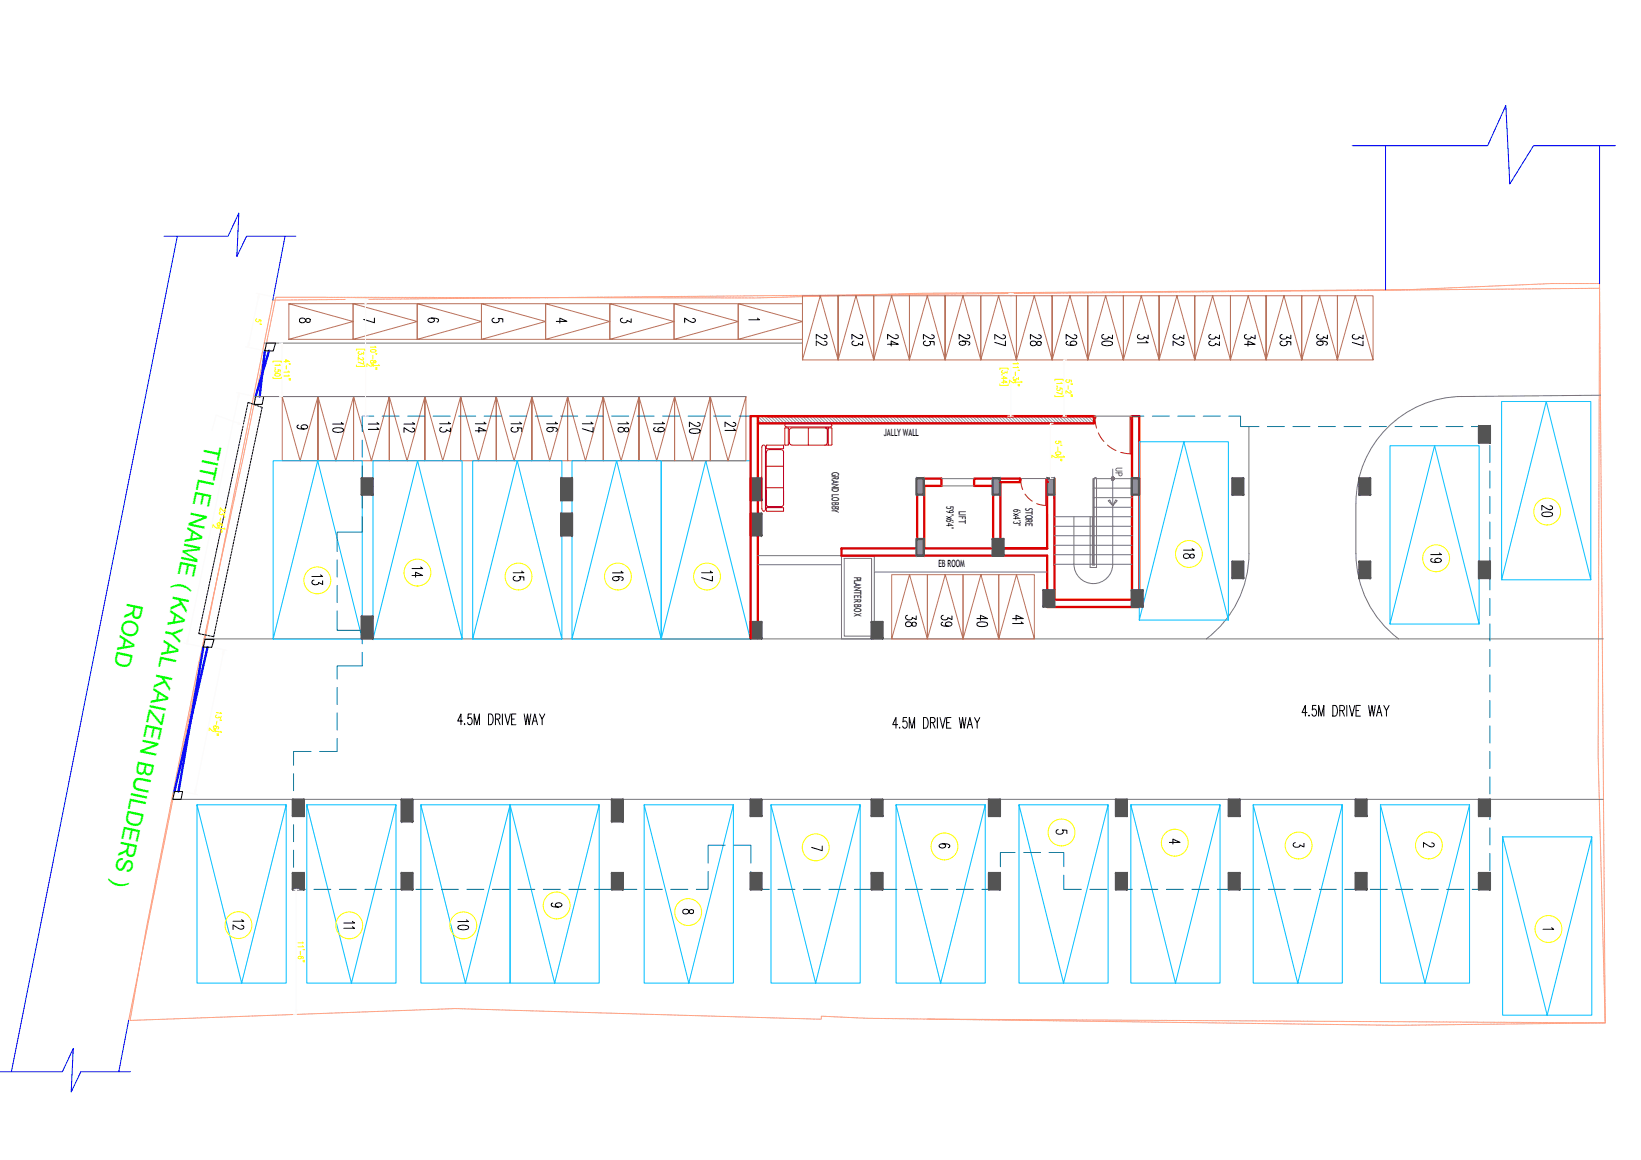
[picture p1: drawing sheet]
<svg xmlns="http://www.w3.org/2000/svg" width="420mm" height="297mm" viewBox="0 0 420 297" stroke-linecap="round" stroke-linejoin="round" font-family="sans-serif">
<defs><g id="words">
<g font-size="6.2">
<text x="207.8" y="89.6">22</text>
<text x="217" y="89.6">23</text>
<text x="235.3" y="89.6">25</text>
<text x="258.2" y="89.6" transform="rotate(-90 258.2 89.6)">27</text>
<text x="267.4" y="89.6" transform="rotate(-90 267.4 89.6)">28</text>
<text x="276.6" y="89.6" transform="rotate(-90 276.6 89.6)">29</text>
<text x="280.8" y="89.6">30</text>
<text x="299.2" y="89.6">32</text>
<text x="308.3" y="89.6">33</text>
<text x="340.8" y="89.6" transform="rotate(-90 340.8 89.6)">36</text>
<text x="350" y="89.6" transform="rotate(-90 350 89.6)">37</text>
</g>
<text font-size="6.2" fill="#007095" x="180.3" y="112.2" transform="rotate(-90 180.3 112.2)">20</text>
<g font-size="5.8" fill="#0f0">
<text x="52.6" y="113.7" transform="rotate(102 52.6 113.7)">TITLE NAME ( KAYAL KAIZEN BUILDERS )</text>
<text x="32.6" y="154.1" transform="rotate(102 32.6 154.1)">ROAD</text>
</g>
<g font-size="5.7">
<text x="230.7" y="90" transform="rotate(-90 230.7 90)">24</text>
<text x="249.1" y="89.6" transform="rotate(-90 249.1 89.6)">26</text>
<text x="322.1" y="90" transform="rotate(-90 322.1 90)">34</text>
<text x="331.3" y="89.6" transform="rotate(-90 331.3 89.6)">35</text>
<text x="84" y="111.8">10</text>
<text x="102.3" y="111.8">12</text>
<text x="120.6" y="111.8">14</text>
<text x="166.2" y="111.8">19</text>
<text x="235.3" y="161.6" transform="rotate(-90 235.3 161.6)">38</text>
<text x="244.5" y="161.6" transform="rotate(-90 244.5 161.6)">39</text>
<text x="253.6" y="161.6" transform="rotate(-90 253.6 161.6)">40</text>
</g>
<g font-size="5.7" fill="#007095">
<text x="111.5" y="111.8">13</text>
<text x="129.5" y="111.8">15</text>
<text x="138.6" y="111.8">16</text>
<text x="147.8" y="111.8">17</text>
<text x="157" y="111.8">18</text>
</g>
<g font-size="5.7" fill="#ff0">
<text x="398.3" y="133.7" transform="rotate(-90 398.3 133.7)">20</text>
<text x="104.4" y="148.9">14</text>
<text x="130.2" y="149.9">15</text>
<text x="155.6" y="149.9">16</text>
<text x="178.5" y="149.9">17</text>
<text x="301.6" y="144.3">18</text>
<text x="365.1" y="145.3">19</text>
<text x="78.7" y="151">13</text>
<text x="58.6" y="239.2">12</text>
<text x="116.1" y="239.2">10</text>
</g>
<g font-size="5.3">
<text x="290" y="88.9">31</text>
<text x="257.9" y="160.9">41</text>
</g>
<text font-size="5.3" fill="#007095" x="184.5" y="111.5">21</text>
<text font-size="4.9" x="93.1" y="111.1">11</text>
<text font-size="4.9" fill="#767676" x="288.2" y="123.1" transform="rotate(-90 288.2 123.1)">UP</text>
<text font-size="4.9" fill="#ff0" x="86.8" y="238.8">11</text>
<g font-size="4.4">
<text x="75.5" y="84">8</text>
<text x="91.7" y="84">7</text>
<text x="108.3" y="84">6</text>
<text x="124.9" y="84">5</text>
<text x="141.1" y="84">4</text>
<text x="157.7" y="84">3</text>
<text x="173.9" y="84">2</text>
<text x="329.8" y="218.4">3</text>
</g>
<text font-size="4.4" fill="#ff0" x="64.2" y="84.3">5'</text>
<g font-size="4">
<text x="74.8" y="111.1">9</text>
<text x="269.2" y="214.8">5</text>
<text x="206.7" y="219.1">7</text>
<text x="239.2" y="218.4">6</text>
<text x="298.1" y="217.3">4</text>
<text x="363.4" y="218">2</text>
<text x="140.1" y="233.5">9</text>
<text x="173.6" y="235.3">8</text>
</g>
<text font-size="3.5" x="190.5" y="83.3">1</text>
<text font-size="3.1" x="393.7" y="239.2">1</text>
<g font-size="2.6">
<text x="226.3" y="111.7">JALLY WALL</text>
<text x="213" y="120.9" transform="rotate(90 213 120.9)">GRAND LOBBY</text>
<text x="242.4" y="129.5" transform="rotate(90 242.4 129.5)">5'9&quot;x6'4&quot;</text>
<text x="245.5" y="130.9" transform="rotate(90 245.5 130.9)">LIFT</text>
<text x="259.5" y="130.2" transform="rotate(90 259.5 130.2)">6'x4'3&quot;</text>
<text x="262.6" y="130.1" transform="rotate(90 262.6 130.1)">STORE</text>
<text x="218.7" y="147.6" transform="rotate(90 218.7 147.6)">PLANTER BOX</text>
<text x="240.3" y="145.1">EB ROOM</text>
</g>
</g></defs>
<!-- layer: CONCRETE LINE -->
<g fill="none" stroke="#989898" stroke-width=".26">
<path d="M194 106.6l1.8 1.8M194 107.4l1 1M194 108.3l.2 .1M194.8 106.6l1.9 1.8M195.6 106.6l1.9 1.8M196.4 106.6l1.9 1.8M197.3 106.6l1.8 1.8M198.1 106.6l1.8 1.8M198.9 106.6l1.9 1.8M199.7 106.6l1.9 1.8M200.6 106.6l1.8 1.8M201.4 106.6l1.8 1.8"/>
<path d="M202.2 106.6l1.8 1.8M203 106.6l1.9 1.8M203.8 106.6l1.9 1.8M204.7 106.6l1.8 1.8M205.5 106.6l1.8 1.8M206.3 106.6l1.9 1.8M207.1 106.6l1.9 1.8M207.9 106.6l1.9 1.8M208.7 106.6l1.9 1.8M209.6 106.6l1.8 1.8M210.4 106.6l1.9 1.8M211.2 106.6l1.9 1.8"/>
<path d="M212 106.6l1.9 1.8M212.9 106.6l1.8 1.8M213.7 106.6l1.8 1.8M214.5 106.6l1.8 1.8M215.3 106.6l1.9 1.8M216.1 106.6l1.9 1.8M217 106.6l1.8 1.8M217.8 106.6l1.8 1.8M218.6 106.6l1.9 1.8M219.4 106.6l1.9 1.8M220.2 106.6l1.9 1.8M221.1 106.6l1.8 1.8"/>
<path d="M221.9 106.6l1.8 1.8M222.7 106.6l1.9 1.8M223.5 106.6l1.9 1.8M224.3 106.6l1.9 1.8M225.2 106.6l1.8 1.8M226 106.6l1.8 1.8M226.8 106.6l1.9 1.8M227.6 106.6l1.9 1.8M228.5 106.6l1.8 1.8M229.3 106.6l1.8 1.8M230.1 106.6l1.8 1.8M230.9 106.6l1.9 1.8"/>
<path d="M231.7 106.6l1.9 1.8M232.6 106.6l1.8 1.8M233.4 106.6l1.8 1.8M234.2 106.6l1.9 1.8M235 106.6l1.9 1.8M235.8 106.6l1.9 1.8M236.6 106.6l1.9 1.8M237.5 106.6l1.8 1.8M238.3 106.6l1.9 1.8M239.1 106.6l1.9 1.8M239.9 106.6l1.9 1.8M240.7 106.6l1.9 1.8"/>
<path d="M241.6 106.6l1.8 1.8M242.4 106.6l1.9 1.8M243.2 106.6l1.9 1.8M244 106.6l1.9 1.8M244.9 106.6l1.8 1.8M245.7 106.6l1.8 1.8M246.5 106.6l1.8 1.8M247.3 106.6l1.9 1.8M248.1 106.6l1.9 1.8M249 106.6l1.8 1.8M249.8 106.6l1.9 1.8M250.6 106.6l1.9 1.8"/>
<path d="M251.4 106.6l1.9 1.8M252.2 106.6l1.9 1.8M253.1 106.6l1.8 1.8M253.9 106.6l1.8 1.8M254.7 106.6l1.9 1.8M255.5 106.6l1.9 1.8M256.3 106.6l1.9 1.8M257.2 106.6l1.8 1.8M258 106.6l1.8 1.8M258.8 106.6l1.9 1.8M259.6 106.6l1.9 1.8M260.5 106.6l1.8 1.8"/>
<path d="M261.3 106.6l1.8 1.8M262.1 106.6l1.8 1.8M262.9 106.6l1.9 1.8M263.7 106.6l1.9 1.8M264.6 106.6l1.8 1.8M265.4 106.6l1.8 1.8M266.2 106.6l1.9 1.8M267 106.6l1.9 1.8M267.8 106.6l1.9 1.8M268.6 106.6l1.9 1.8M269.5 106.6l1.8 1.8M270.3 106.6l1.9 1.8"/>
<path d="M271.1 106.6l1.9 1.8M271.9 106.6l1.9 1.8M272.8 106.6l1.8 1.8M273.6 106.6l1.8 1.8M274.4 106.6l1.9 1.8M275.2 106.6l1.9 1.8M276 106.6l1.9 1.8M276.9 106.6l1.8 1.8M277.7 106.6l1.8 1.8M278.5 106.6l1.6 1.5M279.3 106.6l.8 .7"/>
</g>
<!-- layer: WALL -->
<path d="M194 106.6v56.9M196.5 106.6h83.6h-87.9v56.9M280.1 106.6v1.8h-86.1M256.1 123.5v16.9h12M261.2 122.6h-11.8v1.8h4.9v16h-17.7v-16h4.4v-1.8h-6.2v17.8h-19.3M268.1 122.5v17.9M269.9 122.5l.1 31.1h19.8v-47h1.9v48.8h-23.6v-13.1h-52.6M289.8 122.6h1.9M256.1 140.4h12" fill="none" stroke="#d00" stroke-width=".59"/>
<!-- layer: STAIR -->
<g fill="none" stroke="#767676" stroke-width=".26">
<path d="M67.6 87.8h137.9M65.4 101.5h125.6M280.1 106.6h9.7M319.8 109.2v32.5a27.4 27.4 0 0 1-10.9 21.9M374.3 101.5a27.4 27.4 0 0 0-27.1 27.4M409.8 101.2l-35.8 .3M241 124.4h8.4M241 122.6h8.4M270 134.8h19.9M270 137.2h19.9M270 139.6h19.9M270 132.3h19.8"/>
<path d="M279.1 132.3v13h1.7v-22.7l-.3-.3-.3 .3v22.1h-.5v-12.4M279.9 122.6v21.9v-21.9h10M279.9 122.6v21.9v-21.9M279.9 125h10M279.9 127.4h10M279.9 129.9h9.9M283.7 128.2l.4-.2 .8 1.5 .8-1.5 .4 .2-1.2 1.3zM284.9 120.1v24.4a5 5 0 0 1-5 4.9 5 5 0 0 1-4.9-4.9v-12.2M347.2 128.9v12.8M194 142.3h21.5M194 144.6h21.5M215.5 142.3h8.4v21.3h-8.4z"/>
<path d="M215.5 142.3v21.3M216.2 143h7v19.9h-7zM223.9 146.5h44.2M270 142.1h19.9M270 144.5h19.9M347.2 141.7a27.4 27.4 0 0 0 10.9 21.9M52.2 163.6h358.3M44.3 204.7h366.2"/>
</g>
<!-- layer: SITE BOUNDRY -->
<g fill="none" stroke="#ff9f7f" stroke-width=".26">
<path d="M69.3 79.8h.1M69.4 79.3l-.1 .4M69.4 79.1v.1M69.4 78.9v.1M69.6 78.4l-.1 .4M69.6 78.2v.1M69.6 78v.1M69.7 77.5l-.1 .5M69.7 77.4v.1M69.8 77.2v.1M69.9 79.6l-.1 .5M69.9 79.4v.1"/>
<path d="M70 79.3v.1M70.1 78.8l-.1 .4M70.1 78.6v.1M70.1 78.4v.1M70.2 76.8h-.4v.3M70.3 77.9l-.1 .4M70.3 77.8h.1M70.3 76.8h.1M70.3 77.6v.1M70.4 77.1l-.1 .4M70.5 76.9l-.1 .1M70.5 76.7v.1"/>
<path d="M70.7 76.8h.4M71.1 76.1h-.5l-.1 .5M71.1 76.1h.1M71.2 76.8h.1M71.3 76.1h.1M71.3 76.8h.1M71.5 76.1h.4M71.9 76.8h-.4M72 76.1h.1M72 76.8h.1M72.2 76.1h.1M72.2 76.8h.1"/>
<path d="M72.3 76.1h.5M72.4 76.8h.4M72.9 76.1h.1M72.9 76.8h.1M73 76.1h.1M73.1 76.8h.1M73.2 76.1h.5M73.3 76.8h.4M73.7 76.1h.1M73.8 76.8h.1M73.9 76.1h.1M74 76.8h.1"/>
<path d="M74.1 76.1h.4M74.6 76.8h-.5M74.6 76.1h.1M74.7 76.8h.1M74.8 76.1h.1M74.8 76.8h.1M75 76.1h.4M75 76.8h.4M75.5 76.1h.1M75.5 76.8h.1M75.7 76.1h.1M75.7 76.8h.1"/>
<path d="M75.8 76.1h.5M75.9 76.8h.4M76.4 76.1h.1M76.4 76.8h.1M76.5 76.1h.1M76.6 76.8h.1M76.7 76.1h.5M76.7 76.8h.5M77.2 76.1h.1M77.3 76.8h.1M77.4 76.1h.1M77.4 76.8h.1"/>
<path d="M77.6 76.1h.4M77.6 76.8h.4M78.1 76.1h.1M78.1 76.8h.1M78.3 76.1h.1M78.3 76.8h.1M78.4 76.1h.5M78.5 76.8h.4M79 76.1h.1M79 76.8h.1M79.1 76.1h.1M79.2 76.8h.1"/>
<path d="M79.3 76.1h.5M79.4 76.8h.4M79.8 76.1h.1M79.9 76.8h.1M80 76.1h.1M80.1 76.8h.1M80.2 76.1h.4M80.2 76.8h.4M80.7 76.1h.1M80.7 76.8h.1M80.9 76.1h.1M80.9 76.8h.1"/>
<path d="M81.1 76.1h.4M81.5 76.7l-.4 .1M81.6 76.1h.1M81.6 76.7h.1M81.8 76.1h.1M81.8 76.7h.1M81.9 76.1h.5M82 76.7h.4M82.4 76.1h.1M82.5 76.7h.1M82.6 76.1h.1M82.7 76.7h.1"/>
<path d="M82.8 76.1h.4M82.8 76.7h.5M83.3 76.1h.1M83.4 76.7h.1M83.5 76.1h.1M83.5 76.7h.1M83.7 76.1h.4M84.1 76.7h-.4M84.2 76.1h.1M84.2 76.7h.1M84.4 76.1h.1M84.4 76.7h.1"/>
<path d="M84.5 76.1h.5M84.6 76.7h.4M85.1 76.1h.1M85.1 76.7h.1M85.2 76.1h.1M85.3 76.7h.1M85.4 76.1h.5M85.4 76.7h.5M85.9 76.1h.1M86 76.7h.1M86.1 76.1h.1M86.1 76.7h.1"/>
<path d="M86.3 76.1h.4M86.3 76.7h.4M86.8 76.1h.1M86.8 76.7h.1M87 76.1h.1M87 76.7h.1M87.1 76.1h.5M87.2 76.7h.4M87.7 76.1h.1M87.7 76.7h.1M87.8 76.1h.1M87.9 76.7h.1"/>
<path d="M88 76.1h.5M88.5 76.7h-.4M88.5 76.1h.1M88.6 76.7h.1M88.7 76.1h.1M88.8 76.7h.1M88.9 76.1h.4M88.9 76.7h.5M89.4 76.1h.1M89.5 76.7h.1M89.6 76.1h.1M89.6 76.7h.1"/>
<path d="M89.8 76.1h.4M89.8 76.7h.4M90.3 76.1h.1M90.3 76.7h.1M90.5 76.1h.1M90.5 76.7h.1M90.6 76.1h.5M91.1 76.7h-.4M91.2 76.1h.1M91.2 76.7h.1M91.3 76.1h.1M91.4 76.7h.1"/>
<path d="M91.5 76.1h.4M91.5 76.7h.5M92 76.1h.1M92.1 76.7h.1M92.2 76.1h.1M92.2 76.7h.1M92.4 76.1h.4M92.4 76.7h.4M92.9 76.1h.1M92.9 76.7h.1M93.1 76.1h.1M93.1 76.7h.1"/>
<path d="M93.2 76.1h.5M93.3 76.6h.4M93.8 76.1h.1M93.8 76.6h.1M93.9 76.1h.1M94 76.6h.1M94.1 76.1h.5M94.1 76.6h.5M94.6 76.1h.1M94.7 76.6h.1M94.8 76.1h.1M94.8 76.6h.1"/>
<path d="M95 76.1h.4M95 76.6h.4M95.5 76.1h.1M95.6 76.6h-.1M95.7 76.1h.1M95.7 76.6h.1M95.9 76.1h.4M95.9 76.6h.4M96.4 76.1h.1M96.4 76.6h.1M96.6 76.1h.1M96.6 76.6h.1"/>
<path d="M96.7 76.1h.5M96.8 76.6h.4M97.2 76.1h.1M97.3 76.6h.1M97.4 76.2h.1M97.5 76.6h.1M97.6 76.2h.4M98.1 76.6h-.5M98.1 76.2h.1M98.1 76.6h.1M98.3 76.2h.1M98.3 76.6h.1"/>
<path d="M98.5 76.2h.4M98.5 76.6h.4M99 76.2h.1M99 76.6h.1M99.2 76.2h.1M99.2 76.6h.1M99.3 76.2h.5M99.4 76.6h.4M99.9 76.2h.1M99.9 76.6h.1M100 76.2h.1M100.1 76.6h.1"/>
<path d="M100.2 76.2h.4M100.7 76.6h-.5M100.7 76.2h.1M100.8 76.6h.1M100.9 76.2h.1M100.9 76.6h.1M101.1 76.2h.4M101.1 76.6h.4M101.6 76.2h.1M101.6 76.6h.1M101.8 76.2h.1M101.8 76.6h.1"/>
<path d="M102 76.2h.4M102 76.6h.4M102.5 76.2h.1M102.5 76.6h.1M102.6 76.2h.1M102.8 76.5l-.1 .1M102.8 76.2h.5M102.8 76.5h.5M103.3 76.2h.1M103.4 76.5h.1M103.5 76.2h.1M103.5 76.5h.1"/>
<path d="M103.7 76.2h.4M103.7 76.5h.5M104.2 76.2h.1M104.2 76.5h.1M104.4 76.2h.1M104.4 76.5h.1M104.6 76.2h.4M104.6 76.5h.4M105.1 76.2h.1M105.1 76.5h.1M105.3 76.2h.1M105.3 76.5h.1"/>
<path d="M105.4 76.2h.5M105.5 76.5h.4M106 76.2h.1M106 76.5h.1M106.1 76.2h.1M106.2 76.5h.1M106.3 76.2h.4M106.3 76.5h.5M106.8 76.2h.1M106.8 76.5h.1M107 76.2h.1M107 76.5h.1"/>
<path d="M107.2 76.2h.4M107.6 76.5h-.4M107.7 76.2h.1M107.7 76.5h.1M107.9 76.2h.1M107.9 76.5h.1M108 76.2h.5M108.1 76.5h.4M108.6 76.2h.1M108.6 76.5h.1M108.7 76.2h.1M108.8 76.5h.1"/>
<path d="M108.9 76.2h.4M108.9 76.5h.5M109.4 76.2h.1M109.5 76.5h.1M109.6 76.2h.1M109.6 76.5h.1M109.8 76.2h.4M110.2 76.5h-.4M110.3 76.2h.1M110.3 76.5h.1M110.5 76.2h.1M110.5 76.5h.1"/>
<path d="M110.7 76.2h.4M110.7 76.5h.4M111.2 76.2h.1M111.2 76.5h.1M111.4 76.2h.1M111.4 76.5h.1M111.5 76.2h.5M111.5 76.5h.5M112.1 76.2h.1M112.1 76.5h.1M112.2 76.2h.1M112.2 76.5h.1"/>
<path d="M112.4 76.2h.4M112.4 76.5h.5M112.9 76.2h.1M112.9 76.5h.1M113.1 76.2h.1M113.1 76.5h.1M113.3 76.2h.4M113.3 76.5h.4M113.8 76.2h.1M113.8 76.5h.1M114 76.2h.1M114 76.5h.1"/>
<path d="M114.1 76.2h.5M114.6 76.4l-.4 .1M114.7 76.2h.1M114.7 76.4h.1M114.8 76.2h.1M114.9 76.4h.1M115 76.2h.4M115 76.4h.5M115.5 76.2h.1M115.5 76.4h.1M115.7 76.2h.1M115.7 76.4h.1"/>
<path d="M115.9 76.2h.4M115.9 76.4h.4M116.4 76.2h.1M116.4 76.4h.1M116.6 76.2h.1M116.6 76.4h.1M116.8 76.2h.4M117.2 76.4h-.4M117.3 76.2h.1M117.3 76.4h.1M117.4 76.2h.1M117.5 76.4h.1"/>
<path d="M117.6 76.2h.4M117.6 76.4h.5M118.1 76.2h.1M118.2 76.4h.1M118.3 76.2h.1M118.3 76.4h.1M118.5 76.2h.4M118.5 76.4h.5M119 76.2h.1M119 76.4h.1M119.2 76.2h.1M119.2 76.4h.1"/>
<path d="M119.4 76.2h.4M119.4 76.4h.4M119.9 76.2h.1M119.9 76.4h.1M120.1 76.2h.1M120.1 76.4h.1M120.2 76.2h.5M120.2 76.4h.5M120.8 76.2h.1M120.8 76.4h.1M120.9 76.2h.1M120.9 76.4h.1"/>
<path d="M121.1 76.2h.4M121.1 76.4h.5M121.6 76.2h.1M121.7 76.4h-.1M121.8 76.2h.1M121.8 76.4h.1M122 76.2h.4M122 76.4h.4M122.5 76.2h.1M122.5 76.4h.1M122.7 76.2h.1M122.7 76.4h.1"/>
<path d="M122.8 76.2h.5M122.9 76.4h.4M123.4 76.2h.1M123.4 76.4h.1M123.5 76.2h.1M123.6 76.4h.1M123.7 76.2h.4M124.2 76.4h-.5M124.2 76.2h.1M124.2 76.4h.2M124.4 76.2h.1M124.4 76.4h.1"/>
<path d="M124.6 76.2h.4M124.6 76.4h.4M125.1 76.2h.1M125.1 76.4h.1M125.3 76.2h.1M125.3 76.4h.1M125.5 76.2h.4M125.5 76.4h.4M126 76.2h.1M126 76.4h.1M126.2 76.2h.1M126.2 76.4h.1"/>
<path d="M126.3 76.2h.4M126.8 76.3l-.5 .1M126.9 76.2h.1M126.9 76.3h.1M127 76.2h.1M127 76.3h.1M127.2 76.2h.4M127.2 76.3h.5M127.7 76.2h.1M127.7 76.3h.1M127.9 76.2h.1M127.9 76.3h.1"/>
<path d="M128.1 76.2h.4M128.1 76.3h.4M128.6 76.2h.1M128.6 76.3h.1M128.8 76.2h.1M128.9 76.3h-.1M128.9 76.2h1.1M128.9 76.3h.5M129.5 76.3h.1M129.6 76.3h.1M129.8 76.3h.5M130.1 76.2h.1"/>
<path d="M130.2 76.2h.1M130.3 76.3h.1M130.4 76.2h.5M130.5 76.3h.1M130.7 76.3h.4M130.9 76.2h.1M131.1 76.2h.1M131.2 76.3h.1M131.3 76.2h.4M131.4 76.3h.1M131.6 76.3h.4M131.8 76.2h.1"/>
<path d="M132 76.2h.1M132.1 76.3h.1M132.1 76.2h.5M132.3 76.3h.1M132.4 76.3h.5M132.7 76.2h.1M132.8 76.2h.1M133 76.3h.1M133 76.2h.5M133.1 76.3h.1M133.5 76.2h.1M133.7 76.2h.1"/>
<path d="M133.8 76.3h-.5M133.8 76.3h.1M133.9 76.2h.4M134 76.3h.1M134.2 76.3h.4M134.4 76.2h.1M134.6 76.2h.1M134.7 76.3h.1M134.8 76.2h.4M134.9 76.3h.1M135 76.3h.5M135.3 76.2h.1"/>
<path d="M135.5 76.2h.1M135.6 76.3h.1M135.6 76.2h.5M135.7 76.3h.1M136.2 76.2h.1M139.1 76.2h.5M139.1 76.2l-3.2 .1M139.2 76.2h.1M139.4 76.2h1M140.3 76.2h2.7M140.5 76.2h.1M143.1 76.2h.1"/>
<path d="M143.3 76.2h.1M143.3 76.2h-.4M143.4 76.2h.1M143.5 76.2h.4M143.6 76.2h.1M143.7 76.2h.5M144 76.2h.1M144.2 76.2h.1M144.3 76.2h.1M144.3 76.2h.5M144.4 76.2h.1M144.6 76.2h.5"/>
<path d="M144.9 76.2h.1M145 76.2h.1M145.1 76.2h.1M145.2 76.2h.4M145.3 76.2h.1M145.5 76.2h.4M145.7 76.2h.1M145.9 76.2h.1M146 76.2h.1M146.1 76.2h.4M146.2 76.2h.1M146.4 76.2h.4"/>
<path d="M146.6 76.2h.1M146.8 76.2h.1M146.9 76.2h.1M146.9 76.2h.5M147.1 76.2h.1M147.2 76.2h.5M147.5 76.2h.1M147.6 76.2h.1M147.8 76.2h.5M147.8 76.1v.1M147.9 76.1h.1M148.1 76.1h.4"/>
<path d="M148.3 76.2h.1M148.5 76.2h.1M148.6 76.1h.1M148.7 76.2h.4M148.8 76.1h.1M149 76.1h.4M149.2 76.2h.1M149.4 76.2h.1M149.5 76.1h.1M149.6 76.2h.4M149.7 76.1h.1M150.1 76.2h.1"/>
<path d="M150.3 76.2h.1M150.3 76.1h-.5M150.4 76.1h.1M150.4 76.2h.5M150.5 76.1h.1M150.7 76.1h.5M151 76.2h.1M151.1 76.2h.1M151.2 76.1h.1M151.3 76.2h.4M151.4 76.1h.1M151.6 76.1h.4"/>
<path d="M151.8 76.2h.1M152 76.2h.1M152.1 76.1h.1M152.2 76.2h.4M152.3 76.1h.1M152.7 76.2h.1M152.9 76.2h.1M152.9 76.1h-.4M153 76.1h.1M153 76.2h.5M153.2 76.1h.1M153.3 76.1h.5"/>
<path d="M153.6 76.2h.1M153.7 76.2h.1M153.8 76.1h.1M153.9 76.2h.4M154 76.1h.1M154.2 76.1h.4M154.4 76.2h.1M154.6 76.2h.1M154.7 76.1h.1M154.8 76.2h.4M155 76.1h-.1M155.1 76.1h.4"/>
<path d="M155.3 76.2h.1M155.5 76.2h.1M155.6 76.1h.1M155.7 76.2h.4M155.8 76.1h.1M155.9 76.1h.5M156.2 76.2h.1M156.3 76.2h.1M156.5 76.1h.1M156.5 76.2h.5M156.6 76.1h.1M156.8 76.1h.4"/>
<path d="M157 76.2h.1M157.2 76.2h.1M157.3 76.1h.1M157.4 76.2h.4M157.5 76.1h.1M157.7 76.1h.4M157.9 76.2h.1M158.1 76.2h.1M158.2 76.1h.1M158.3 76.2h.4M158.4 76.1h.1M158.5 76.1h.5"/>
<path d="M158.8 76.2h.1M159 76.2h.1M159.1 76.1h.1M159.1 76.2h.5M159.2 76.1h.1M159.7 76.2h.1M159.8 76.2h.1M159.9 76l-.5 .1M159.9 76h.1M160 76.2h.4M160.1 76h.1M160.3 76h.4"/>
<path d="M160.5 76.2h.1M160.7 76.2h.1M160.8 76h.1M160.9 76.2h.4M161 76h.1M161.2 76h.4M161.4 76.2h.1M161.6 76.2h.1M161.7 76h.1M161.7 76.2h.5M161.9 76h.1M162.3 76.2h.1"/>
<path d="M162.4 76.2h.1M162.5 76h-.5M162.6 76h.1M162.6 76.2h.4M162.7 76h.1M162.9 76h.4M163.1 76.2h.1M163.3 76.2h.1M163.4 76h.1M163.5 76.2h.4M163.6 76h.1M163.8 76h.4"/>
<path d="M164 76.2h.1M164.2 76.2h.1M164.3 76h.1M164.4 76.2h.4M164.5 76h.1M164.6 76h.5M164.9 76.2h.1M165.1 76.2h.1M165.2 76h.1M165.2 76.2h.5M165.3 76h.1M165.5 76h.4"/>
<path d="M165.8 76.2h.1M165.9 76.2h.1M166 76h.1M166.1 76.2h.4M166.2 76h.1M166.6 76.2h.1M166.8 76.2h.1M166.8 76h-.4M166.9 76h.1M167 76.2h.4M167.1 76h.1M167.3 76h.4"/>
<path d="M167.5 76.2h.1M167.7 76.2h.1M167.8 76h.1M167.8 76.2h.5M168 76h.1M168.1 76h.5M168.4 76.2h.1M168.5 76.2h.1M168.6 76h.1M168.7 76.2h.4M168.8 76h.1M169.2 76.2h.1"/>
<path d="M169.4 76.2h.1M169.4 76h-.4M169.5 76h.1M169.6 76.2l.4 .1M169.7 76h.1M169.9 76h.4M170.1 76.3h.1M170.3 76.3h.1M170.4 76h.1M170.5 76.3h.4M170.6 76h.1M170.7 76h.5"/>
<path d="M171 76.3h.1M171.2 76.3h.1M171.3 76h.1M171.3 76.3h.4M171.4 76h.1M171.6 75.9h.4M171.8 76.3h.1M172 76.3h.1M172.1 75.9h.1M172.2 76.3h.4M172.3 75.9h.1M172.5 75.9h.4"/>
<path d="M172.7 76.3h.1M172.9 76.3h.1M173 75.9h.1M173.1 76.3h.4M173.2 75.9h.1M173.3 75.9h.5M173.6 76.3h.1M173.8 76.3h.1M173.9 76.3h.5M173.9 75.9h.1M174 75.9h.1M174.2 75.9h.4"/>
<path d="M174.5 76.3h.1M174.6 76.3h.1M174.7 75.9h.1M174.8 76.3h.4M174.9 75.9h.1M175.1 75.9h.4M175.3 76.3h.1M175.5 76.3h.1M175.6 75.9h.1M175.7 76.3h.4M175.8 75.9h.1M176.2 76.3h.1"/>
<path d="M176.4 76.3h.1M176.4 75.9h-.4M176.5 75.9h.1M176.5 76.3h.5M176.7 75.9h.1M176.8 75.9h.5M177.1 76.3h.1M177.2 76.3h.1M177.4 75.9h.1M177.4 76.3h.4M177.5 75.9h.1M177.7 75.9h.4"/>
<path d="M177.9 76.3h.1M178.1 76.3h.1M178.2 75.9h.1M178.3 76.3h.4M178.4 75.9h.1M178.8 76.3h.1M179 76.3h.1M179 75.9h-.4M179.1 75.9h.1M179.2 76.3h.4M179.3 75.9h.1M179.4 75.9h.5"/>
<path d="M179.7 76.3h.1M179.9 76.3h.1M180 75.9h.1M180 76.3h.5M180.1 75.9h.1M180.3 75.9h.4M180.6 76.3h.1M180.7 76.3h.1M180.8 75.9h.1M180.9 76.3h.4M181.1 75.8l-.1 .1M181.2 75.8h.4"/>
<path d="M181.4 76.3h.1M181.6 76.3h.1M181.7 75.8h.1M181.8 76.3h.4M181.9 75.8h.1M182.1 75.8h.4M182.3 76.3h.1M182.5 76.3h.1M182.6 75.8h.1M182.6 76.3h.5M182.8 75.8h.1M182.9 75.8h.4"/>
<path d="M183.2 76.3h.1M183.3 76.3h.1M183.4 75.8h.1M183.5 76.3h.4M183.6 75.8h.1M183.8 75.8h.4M184 76.3h.1M184.2 76.3h.1M184.3 75.8h.1M184.4 76.3h.4M184.5 75.8h.1M184.7 75.8h.4"/>
<path d="M184.9 76.3h.1M185.1 76.3h.1M185.2 75.8h.1M185.3 76.3h.4M185.4 75.8h.1M185.8 76.3h.1M185.9 76.3h.1M186 75.8h-.5M186.1 75.8h.1M186.1 76.3h.4M186.2 75.8h.1M186.4 75.8h.4"/>
<path d="M186.6 76.3h.1M186.8 76.3h.1M186.9 75.8h.1M187 76.3h.4M187.1 75.8h.1M187.3 75.8h.4M187.5 76.3h.1M187.7 76.3h.1M187.8 75.8h.1M187.9 76.3h.4M188 75.8h.1M188.4 76.3h.1"/>
<path d="M188.6 76.3h.1M188.6 75.8h-.4M188.7 75.8h.1M188.7 76.3h.5M188.8 75.8h.1M189 75.8h.4M189.3 76.3h.1M189.4 76.3h.1M189.5 75.8h.1M189.6 76.3h.4M189.7 75.8h.1M189.9 75.8h.4"/>
<path d="M190.1 76.3h.1M190.3 76.3h.1M190.4 75.8h.1M190.5 76.3h.4M190.6 75.8h.1M190.8 75.8h.4M191 76.3h.1M191.2 76.3h.1M191.3 75.8h.1M191.3 76.3h.5M191.5 75.8h.1M191.6 75.8h.5"/>
<path d="M191.9 76.3h.1M192 76.3h.1M192.2 75.8h.1M192.2 76.3h.4M192.3 75.8h.1M192.7 76.3h.1M192.9 76.3h.1M192.9 75.7l-.4 .1M193 75.7h.1M193.2 75.7h.1M193.4 75.7h.4M193.9 75.7h.1"/>
<path d="M194.1 75.7h.1M194.2 75.7h.5M194.3 76.3h-1.2M194.4 76.3h.1M194.6 76.3h.1M194.8 75.7h.1M194.9 75.7h.1M195.2 76.2l-.4 .1M195.3 76.2h.1M195.5 76.2h.1M195.5 75.7h-.4M195.6 75.7h.1"/>
<path d="M195.6 76.2h.5M195.8 75.7h.1M196 75.7h.4M196.2 76.2h.1M196.4 76.2h-.1M196.5 75.7h.1M196.5 76.2h.5M196.7 75.7h.1M196.8 75.7h.5M197.1 76.2h-.1M197.2 76.2h.1M197.4 75.7h.1"/>
<path d="M197.4 76.2h.4M197.5 75.7h.1M197.7 75.7h.4M197.9 76.2h.1M198.1 76.2h.1M198.2 75.7h.1M198.4 75.7h.1M198.6 75.7h.4M198.7 76.1l-.5 .1M198.8 76.1h.1M198.9 76.1h.1M199.1 75.7h.1"/>
<path d="M199.3 75.7h.1M199.5 75.7h.4M199.6 76.1h-.5M199.6 76.1h.1M199.8 76.1h.1M200.1 75.7h-.1M200.2 75.7h.1M200.3 75.7h.5M200.4 76.1h-.4M200.5 76.1h.1M200.7 76.1h.1M200.9 75.7h.1"/>
<path d="M200.9 76.1h.4M201 75.7h.1M201.2 75.7h.4M201.4 76.1h.1M201.6 76.1h.1M201.7 75.7h.1M201.7 76.1h.5M201.9 75.7h.1M202.4 76l-.2 .1M202.4 76h.1M202.5 75.7h-.4M202.6 75.7h.1"/>
<path d="M202.8 75.7h.1M202.9 75.7h.5M203 76h-.4M203.1 76h.1M203.3 76h.1M203.5 75.7h.1M203.6 75.7h.1M203.8 75.7h.4M203.9 76h-.4M204 76h.1M204.2 76h.1M204.3 75.7h.1"/>
<path d="M204.5 75.7h.1M204.8 76h-.5M204.9 76h.1M205 76h.1M205.1 75.6l-.4 .1M205.2 75.6h.1M205.4 75.6h.1M205.5 75.6h.5M205.7 76h-.5M205.7 76h.1M206 75.9l-.1 .1M206.1 75.6h.1"/>
<path d="M206.1 75.9h.4M206.2 75.6h.1M206.4 75.6h.5M206.6 75.9h.1M206.8 75.9h.1M206.9 75.6h.1M206.9 75.9h.5M207.2 75.6h-.1M207.3 75.6h.4M207.6 75.9h-.1M207.6 75.9h.1M207.8 75.6h.1"/>
<path d="M208 75.6h.1M208.2 75.6h.4M208.3 75.9h-.5M208.3 75.9h.1M208.5 75.9h.1M208.7 75.6h.1M208.9 75.6h.1M209 75.6h.5M209.1 75.8l-.4 .1M209.2 75.8h.1M209.4 75.8h.1M209.5 75.6h.1"/>
<path d="M209.7 75.6h.1M209.9 75.6h.4M210 75.8h-.4M210.1 75.8h.1M210.3 75.8h.1M210.4 75.6h.1M210.6 75.6h.1M210.8 75.6h.4M210.9 75.8h-.5M210.9 75.8h.2M211.2 75.8h-.1M211.3 75.6h.1"/>
<path d="M211.3 75.8h.4M211.5 75.6h.1M211.8 75.8h.1M212 75.8h.1M212.1 75.6h-.5M212.2 75.6h.1M212.2 75.8h.4M212.3 75.6h.1M212.5 75.6h.4M212.7 75.7h.1M212.9 75.7h.1M213 75.6h.1"/>
<path d="M213.2 75.6h.1M213.4 75.6h.4M213.5 75.7h-.5M213.6 75.7h.1M213.7 75.7h.1M213.9 75.6h.1M214.1 75.6h.1M214.4 75.7h-.5M214.4 75.7h.1M214.6 75.7h.1M214.7 75.6h-.5M214.8 75.6h.1"/>
<path d="M214.9 75.6h.1M215.1 75.6h.5M215.2 75.7h-.4M215.3 75.7h.1M215.5 75.7h.1M215.6 75.6h.1M215.6 75.7h.5M215.8 75.6h.1M216 75.6h.4M216.2 75.7h.1M216.4 75.6l-.1 .1M216.5 75.6h.1"/>
<path d="M216.5 75.6h.5M216.7 75.5h.1M216.9 75.5h.4M217.1 75.6h-.1M217.2 75.6h.1M217.4 75.5h.1M217.4 75.6h.4M217.6 75.5h.1M217.7 75.5h.5M217.9 75.6h.1M218.1 75.6h.1M218.2 75.5h.1"/>
<path d="M218.4 75.5h.1M218.7 75.6h-.4M218.8 75.6h.1M219 75.6h.1M219 75.5h-.4M219.1 75.5h.1M219.3 75.5h.1M219.5 75.5h.6M219.6 75.6h-.5M220.2 75.5h.1M220.3 75.5h.5M220.5 75.5l-.5 .1"/>
<path d="M220.9 75.5h.4M221.4 75.5h.1M221.6 75.5h-.4M221.7 75.5h.8M222.4 75.5h-.1M222.8 75.5h.1M222.9 75.5h.5M223.1 75.4l-.4 .1M223.6 75.5h.1M223.8 75.5h.5M223.9 75.4l-.3 .1M224 75.4h.1"/>
<path d="M224.2 75.4h.1M224.3 75.5h.1M224.5 75.5h.1M224.7 75.5h.4M224.8 75.4h-.5M224.9 75.4h.1M225 75.4h.1M225.2 75.5h.1M225.4 75.5h.1M225.6 75.5h.4M225.7 75.4h-.5M225.7 75.4h.1"/>
<path d="M226 75.4h-.1M226.1 75.4h.4M226.2 75.4l-.1 .1M226.3 75.4h.1M226.4 75.4h.5M226.6 75.4h.1M226.8 75.3h.1M226.9 75.4h.2M227 75.3h.4M227.1 75.4h.1M227.3 75.4h.4M227.6 75.3h-.1"/>
<path d="M227.7 75.3h.1M227.8 75.4h.1M228 75.4h.1M228.3 75.3h-.5M228.4 75.3h.1M228.5 75.3h.1M228.6 75.4h-.4M228.7 75.4h.1M228.9 75.4h.1M229 75.4h.5M229.2 75.3h-.5M229.2 75.3h.1"/>
<path d="M229.4 75.3h.1M229.6 75.4h.1M229.7 75.4h.1M229.9 75.4h.5M230 75.3h-.4M230.1 75.3h.1M230.3 75.3h.1M230.4 75.4h.1M230.6 75.4h.1M230.9 75.2l-.5 .1M231 75.2h.1M231.2 75.2h-.1"/>
<path d="M231.2 75.4h-.4M231.3 75.2h.5M231.3 75.4h.1M231.5 75.4h.1M231.6 75.4h.5M231.8 75.2h.1M232 75.2h.1M232.2 75.2h.4M232.2 75.4h.1M232.3 75.4h.1M232.5 75.4h.5M232.7 75.2h.1"/>
<path d="M232.9 75.2h.1M233 75.4h.1M233.3 75.4h-.1M233.4 75.4h.4M233.5 75.1l-.4 .1M233.6 75.1h.1M233.7 75.1h.1M233.9 75.4h.1M234.1 75.4h.1M234.3 75.4h.4M234.4 75.1h-.5M234.4 75.1h.1"/>
<path d="M234.6 75.1h.1M234.8 75.4h.1M235 75.4h.1M235.1 75.4h.5M235.7 75.4h.1M235.8 75.4h.1M236 75.4h.5M236.1 75.1h-1.3M236.2 75.1h.1M236.3 75.1h.1M236.5 75.1h.4M236.5 75.4h.1"/>
<path d="M236.7 75.4h.1M236.9 75.4h.4M237 75.1h.1M237.2 75.1h.1M237.4 75.1h.4M237.4 75.4h.1M237.6 75.4h.1M237.9 75.1h.1M238.1 75.1h.1M238.2 75.3l-.5 .1M238.3 75.1h.4M238.3 75.3h.1"/>
<path d="M238.4 75.3h.1M238.6 75.3h.5M238.8 75.1h.1M239 75.1h.1M239.1 75.1h.4M239.1 75.3h.1M239.3 75.3h.1M239.5 75.3h.4M239.6 75.1h.1M239.8 75.1h.1M240 75.1h.4M240 75.3h.1"/>
<path d="M240.2 75.3h.1M240.5 75.1h.1M240.7 75.1h.1M240.8 75.3h-.4M240.9 75.1h.4M240.9 75.3h.1M241.1 75.3h.1M241.2 75.3h.5M241.4 75.1h.1M241.6 75.1h.1M241.7 75.3h.2M241.9 75.3h.1"/>
<path d="M242.1 75.3h.4M242.2 75l-.5 .1M242.3 75h.1M242.4 75h.1M242.6 75h.4M242.6 75.3h.1M242.8 75.3h.1M243 75.3h.4M243.1 75h.1M243.3 75h.1M243.5 75h.4M243.5 75.3h.1"/>
<path d="M243.7 75.3h.1M243.8 75.3h.5M244 75h.1M244.2 75h.1M244.4 75.3h.1M244.5 75.3h.1M244.8 75h-.5M244.9 75h.1M245 75h.1M245.2 75.3h-.5M245.2 75h.4M245.2 75.3h.1"/>
<path d="M245.4 75.3h.1M245.6 75.3h.4M245.7 75h.1M245.9 75h.1M246.1 75h.4M246.1 75.3h.1M246.3 75.3h.1M246.4 75.3h.5M246.6 75h.1M246.8 75h.1M247 75h.4M247 75.3h.1"/>
<path d="M247.1 75.3h.1M247.5 75h.1M247.6 75h.1M247.8 75.3h-.5M247.8 75h.5M247.8 75.3h.1M248 75.3h.1M248.2 75.3h.4M248.3 75h.1M248.5 75h.1M248.7 75h.4M248.7 75.3h.1"/>
<path d="M248.9 75.3h.1M249.1 75.3h.4M249.2 75h.1M249.4 75h.1M249.6 75h.4M249.6 75.3h.1M249.8 75.3h.1M249.9 75.2h.5M250.1 75h.1M250.3 75h.1M250.5 75.2h.1M250.6 75.2h.1"/>
<path d="M250.8 75.2h.4M250.9 75h-.5M251 75h.1M251.1 75h.1M251.3 75h.4M251.3 75.2h.1M251.5 75.2h.1M251.7 75.2h.4M251.8 75h.1M252 75h.1M252.2 75h.4M252.3 75.2h-.1"/>
<path d="M252.4 75.2h.1M252.5 75.2h.5M252.7 75h.1M252.9 75h.1M253.1 75.2h.1M253.2 75.2h.1M253.4 75.2h.5M253.5 75h-.5M253.6 75h.1M253.7 75h.1M253.9 75h.5M253.9 75.2h.1"/>
<path d="M254.1 75.2h.1M254.4 75h.1M254.6 75h.1M254.7 75.2h-.4M254.8 75h.4M254.8 75.2h.1M255 75.2h.1M255.2 75.2h.4M255.3 75h.1M255.5 75h.1M255.7 75h.4M255.7 75.2h.1"/>
<path d="M255.9 75.2h.1M256 75.2h.5M256.3 74.9l-.1 .1M256.3 74.9h.1M256.5 74.9h.5M256.5 75.2h.1M256.7 75.2h.1M257 74.9h.1M257.2 74.9h.1M257.3 75.2h-.4M257.4 74.9h.4M257.4 75.2h.1"/>
<path d="M257.6 75.2h.1M257.8 75.2h.4M257.9 74.9h.1M258.1 74.9h.1M258.3 74.9h.4M258.3 75.2h.1M258.5 75.2h.1M258.6 75.2h.5M258.8 74.9h.1M259.1 74.9h-.1M259.1 74.9h.5M259.2 75.2h.1"/>
<path d="M259.4 75.1l-.1 .1M259.5 75.1h.4M259.7 74.9h.1M259.8 74.9h.1M260 74.9h.4M260 75.1h.1M260.2 75.1h.1M260.4 75.1h.4M260.5 74.9h.1M260.7 74.9h.1M260.9 74.9h.4M260.9 75.1h.1"/>
<path d="M261.1 75.1h.1M261.2 75.1h.5M261.4 74.9h.1M261.6 74.9h.1M261.8 75.1h.1M261.9 75.1h.1M262.1 75.1h.5M262.2 74.9h-.5M262.3 74.9h.1M262.4 74.9h.1M262.6 74.9h.5M262.6 75.1h.1"/>
<path d="M262.8 75.1h.1M263 75.1h.4M263.1 74.9h.1M263.3 74.9h.1M263.5 74.9h.4M263.5 75.1h.1M263.7 75.1h.1M264 74.9h.1M264.2 74.9h.1M264.3 75.1h-.4M264.4 75.1h.1M264.6 75.1h.1"/>
<path d="M264.7 75.1h.5M264.8 74.9h-.4M264.9 74.9h.1M265 74.9h.1M265.2 74.9h.5M265.3 75.1h.1M265.4 75.1h.1M265.6 75.1h.4M265.7 74.9h.1M265.9 74.9h.1M266.1 74.9h.4M266.1 75.1h.1"/>
<path d="M266.3 75.1h.1M266.6 74.9h.1M266.8 74.9h.1M266.9 75.1h-.4M267 74.9h.4M267 75.1h.1M267.2 75.1h.1M267.3 75.1h.5M267.5 74.9h.1M267.7 74.9h.1M267.8 74.9h.5M267.9 75.1h.1"/>
<path d="M268 75.1h.1M268.2 75.1h.4M268.4 74.9h.1M268.5 74.9h.1M268.7 74.9h.5M268.7 75.1h.1M268.9 75.1h.1M269.1 75.1h.4M269.2 74.9h.1M269.4 74.9h.1M269.6 74.9h.4M269.6 75.1h.1"/>
<path d="M269.8 75.1h.1M270 75.1h.4M270.1 74.9h.1M270.3 74.9h.1M270.5 75.1h.1M270.7 75.1h.1M270.8 75.1h.5M270.9 74.8l-.5 .1M271 74.8h.1M271.1 74.8h.1M271.3 74.8h.5M271.3 75h.1"/>
<path d="M271.5 75h.1M271.7 75h.4M271.8 74.8h.1M272 74.8h.1M272.2 74.8h.4M272.2 75h.1M272.4 75h.1M272.6 75h.4M272.7 74.8h.1M272.9 74.8h.1M273.1 75h.1M273.3 75h.1"/>
<path d="M273.5 74.8h-.4M273.6 74.8h.1M273.7 74.8h.2M273.9 75h-.5M273.9 74.8h.5M274 75h.1M274.1 75h.1M274.3 75h.4M274.4 74.8h.1M274.6 74.8h.1M274.8 74.8h.4M274.8 75h.1"/>
<path d="M275 75h.1M275.2 75h.4M275.3 74.8h.1M275.5 74.8h.1M275.7 74.8h.4M275.7 75h.1M275.9 75h.1M276 75h.5M276.2 74.8h.1M276.4 74.8h.1M276.5 74.8h.5M276.6 75h.1"/>
<path d="M276.7 75h.1M276.9 75h.4M277.1 74.8h.1M277.2 74.8h.1M277.4 74.8h.5M277.4 75h.1M277.6 75h.1M277.8 75h.4M277.9 74.8h.1M278.1 74.8h.1M278.3 74.8h.4M278.4 75h-.1"/>
<path d="M278.5 75h.1M278.7 75h.4M278.8 74.8h.1M279.1 74.8h-.1M279.1 74.8h.5M279.2 75h.1M279.4 75h.1M279.5 75h.5M279.7 74.8h.1M279.8 74.8h.1M280 74.8h.5M280.1 75h.1"/>
<path d="M280.2 75h.1M280.5 74.8h.1M280.7 74.8h.1M280.8 75h-.4M280.9 74.8h.4M280.9 75h.1M281.1 75h.1M281.3 75h.4M281.4 74.8h.1M281.6 74.8h.1M281.8 75h.1M282 75h.1"/>
<path d="M282.1 75h.5M282.2 74.7l-.4 .1M282.3 74.7h.1M282.5 74.7h.1M282.6 74.7h.5M282.7 75h.1M282.8 75h.1M283.2 74.7h.1M283.3 74.7h.1M283.4 74.9l-.4 .1M283.5 74.7h.5M283.5 74.9h.1"/>
<path d="M283.7 74.9h.1M283.9 74.9h.4M284 74.7h.1M284.2 74.7h.1M284.4 74.9h.1M284.6 74.9h.1M284.8 74.9h.4M284.8 74.7h-.4M284.9 74.7h.1M285.1 74.7h.1M285.2 74.7h.5M285.3 74.9h.1"/>
<path d="M285.5 74.9h.1M285.6 74.9h.4M285.8 74.7h.1M285.9 74.7h.1M286.1 74.7h.5M286.1 74.9h.1M286.3 74.9h.1M286.5 74.9h.4M286.6 74.7h.1M286.8 74.7h.1M287 74.7h.4M287 74.9h.1"/>
<path d="M287.2 74.9h.1M287.4 74.9h.4M287.5 74.7h.1M287.7 74.7h.1M287.9 74.7h.4M287.9 74.9h.1M288.1 74.9h.1M288.2 74.9h.5M288.4 74.7h.1M288.5 74.7h.1M288.7 74.7h.5M288.8 74.9h.1"/>
<path d="M288.9 74.9h.1M289.1 74.9h.4M289.2 74.7h.1M289.4 74.7h.1M289.6 74.7h.4M289.6 74.9h.1M289.8 74.9h.1M290.1 74.7h.1M290.3 74.7h.1M290.4 74.9h-.4M290.5 74.7h.4M290.5 74.9h.1"/>
<path d="M290.7 74.9h.1M290.8 74.9h.5M291 74.7h.1M291.2 74.7h.1M291.3 74.7h.5M291.4 74.9h.1M291.5 74.9h.1M291.7 74.9h.4M291.9 74.7h.1M292 74.7h.1M292.2 74.7h.5M292.2 74.9h.1"/>
<path d="M292.4 74.9h.1M292.7 74.7h.1M292.9 74.7h.1M293 74.9h-.4M293.1 74.9h.1M293.3 74.9h.1M293.5 74.9h.4M293.5 74.7h-.4M293.6 74.7h.1M293.8 74.7h.1M293.9 74.7h.5M294 74.9h.1"/>
<path d="M294.2 74.9h.1M294.3 74.9h.5M294.5 74.7h.1M294.6 74.7h.1M294.8 74.7h.5M294.9 74.9h.1M295 74.8h.1M295.2 74.8h.4M295.3 74.7h.1M295.5 74.7h.1M295.7 74.7h.4M295.7 74.8h.1"/>
<path d="M295.9 74.8h.1M296.1 74.8h.4M296.2 74.6h.1M296.4 74.6h.1M296.6 74.6h.4M296.6 74.8h.1M296.8 74.8h.1M296.9 74.8h.5M297.1 74.6h.1M297.3 74.6h.1M297.4 74.6h.5M297.5 74.8h.1"/>
<path d="M297.6 74.8h.1M297.8 74.8h.4M298 74.6h.1M298.1 74.6h.1M298.3 74.6h.4M298.3 74.8h.1M298.5 74.8h.1M298.7 74.8h.4M298.8 74.6h.1M299.1 74.6h-.1M299.2 74.6h.4M299.2 74.8h.1"/>
<path d="M299.4 74.8h.1M299.7 74.6h.1M299.9 74.6h.1M300 74.8h-.4M300 74.6h.5M300.1 74.8h.1M300.2 74.8h.1M300.4 74.8h.4M300.6 74.6h.1M300.7 74.6h.1M300.9 74.6h.4M300.9 74.8h.1"/>
<path d="M301.1 74.8h.1M301.3 74.8h.4M301.4 74.6h.1M301.6 74.6h.1M301.8 74.8h.1M302 74.8h.1M302.2 74.8h.4M302.2 74.6h-.4M302.3 74.6h.1M302.5 74.6h.1M302.7 74.6h.4M302.7 74.8h.1"/>
<path d="M302.9 74.8h.1M303 74.8h.5M303.2 74.6h.1M303.4 74.6h.1M303.5 74.6h.5M303.6 74.8h.1M303.7 74.8h.1M303.9 74.8h.4M304 74.6h.1M304.2 74.6h.1M304.5 74.7l-.1 .1M304.6 74.7h.1"/>
<path d="M304.8 74.7h.4M304.8 74.6h-.4M304.9 74.6h.1M305.1 74.6h.1M305.3 74.6h.4M305.3 74.7h.1M305.5 74.7h.1M305.6 74.7h.5M305.8 74.6h.1M306 74.6h.1M306.1 74.6h.5M306.2 74.7h.1"/>
<path d="M306.3 74.7h.1M306.7 74.6h.1M306.8 74.6h.1M306.9 74.7h-.4M307 74.6h.4M307 74.7h.1M307.2 74.7h.1M307.4 74.7h.4M307.6 74.6h-.1M307.7 74.6h.1M307.9 74.6h.4M307.9 74.7h.1"/>
<path d="M308.1 74.7h.1M308.3 74.7h.4M308.4 74.6h.1M308.6 74.6h.1M308.7 74.6h.5M308.8 74.7h.1M308.9 74.7h.1M309.3 74.6h.1M309.4 74.6h.1M309.6 74.7h-.5M309.6 74.6h.4M309.6 74.7h.1"/>
<path d="M309.8 74.7h.1M310 74.7h.4M310.1 74.6h.1M310.3 74.6h.1M310.5 74.5h.4M310.5 74.7h.1M310.7 74.7h.1M310.9 74.7h.4M311 74.5h.1M311.2 74.5h.1M311.4 74.5h.4M311.4 74.7h.1"/>
<path d="M311.6 74.7h.1M311.7 74.7h.5M311.9 74.5h.1M312.1 74.5h.1M312.2 74.5h.5M312.3 74.7h.1M312.4 74.7h.1M312.6 74.7h.4M312.8 74.5h.1M312.9 74.5h.1M313.1 74.7h.1M313.3 74.7h.1"/>
<path d="M313.5 74.7h.4M313.5 74.5h-.4M313.6 74.5h.1M313.8 74.5h.1M314 74.5h.4M314.1 74.7h-.1M314.2 74.7h.1M314.3 74.7h.5M314.5 74.5h.1M314.7 74.5h.1M314.8 74.5h.5M314.9 74.7h.1"/>
<path d="M315 74.7h.1M315.2 74.7h.4M315.4 74.5h.1M315.5 74.5h.1M315.7 74.5h.4M315.7 74.7h.1M315.9 74.7h.1M316.2 74.5h.1M316.4 74.5h.1M316.5 74.6l-.4 .1M316.6 74.5h.4M316.6 74.6h.1"/>
<path d="M316.8 74.6h.1M316.9 74.6h.5M317.1 74.5h.1M317.3 74.5h.1M317.5 74.5h.4M317.5 74.6h.1M317.6 74.6h.1M317.8 74.6h.5M318 74.5h.1M318.2 74.5h.1M318.3 74.5h.4M318.3 74.6h.1"/>
<path d="M318.5 74.6h.1M318.8 74.5h.1M319 74.5h.1M319.1 74.6h-.4M319.2 74.5h.4M319.2 74.6h.1M319.4 74.6h.1M319.6 74.6h.4M319.7 74.5h.1M319.9 74.5h.1M320.1 74.5h.4M320.1 74.6h.1"/>
<path d="M320.3 74.6h.1M320.4 74.6h.5M320.6 74.5h.1M320.8 74.5h.1M320.9 74.5h.5M321 74.6h.1M321.1 74.6h.1M321.3 74.6h.4M321.5 74.5h.1M321.6 74.5h.1M321.8 74.6h.1M322 74.6h.1"/>
<path d="M322.2 74.6h.4M322.2 74.5h-.4M322.3 74.5h.1M322.5 74.5h.1M322.7 74.5h.4M322.7 74.6h.1M322.9 74.6h.1M323 74.6h.5M323.2 74.5h.1M323.4 74.5h.1M323.5 74.5h.5M323.6 74.6h.1"/>
<path d="M323.7 74.6h.1M323.9 74.6h.5M324.1 74.5h.1M324.2 74.5h.1M324.4 74.6h.1M324.6 74.6h.1M324.8 74.6h.4M324.8 74.4l-.4 .1M324.9 74.4h.1M325.1 74.4h.1M325.3 74.4h.4M325.3 74.6h.1"/>
<path d="M325.5 74.6h.1M325.8 74.4h.1M326 74.4h.1M326.1 74.6h-.5M326.2 74.4h.4M326.2 74.6h.1M326.3 74.6h.1M326.5 74.6h.5M326.7 74.4h.1M326.9 74.4h.1M327 74.4h.5M327 74.6h.1"/>
<path d="M327.2 74.6h.1M327.4 74.6h.4M327.6 74.4h.1M327.7 74.4h.1M327.9 74.4h.4M327.9 74.6h.1M328.1 74.6h.1M328.3 74.5h.4M328.4 74.4h.1M328.6 74.4h.1M328.8 74.4h.4M328.8 74.5h.1"/>
<path d="M329 74.5h.1M329.1 74.5h.5M329.3 74.4h.1M329.5 74.4h.1M329.6 74.4h.5M329.6 74.5h.1M329.8 74.5h.1M330 74.5h.4M330.2 74.4h.1M330.3 74.4h.1M330.5 74.4h.4M330.6 74.5h-.1"/>
<path d="M330.7 74.5h.1M330.9 74.5h.4M331 74.4h.1M331.2 74.4h.1M331.4 74.4h.4M331.4 74.5h.1M331.6 74.5h.1M331.7 74.5h.5M331.9 74.4h.1M332.1 74.4h.1M332.3 74.4h.4M332.3 74.5h.1"/>
<path d="M332.4 74.5h.1M332.8 74.4h.1M333 74.4h.1M333.1 74.5h-.5M333.1 74.5h.1M333.3 74.5h.1M333.5 74.5h.4M333.5 74.4h-.4M333.6 74.4h.1M333.8 74.4h.1M334 74.4h.4M334 74.5h.1"/>
<path d="M334.2 74.5h.1M334.3 74.5h.5M334.5 74.4h.1M334.7 74.4h.1M334.9 74.4h.4M334.9 74.5h.1M335 74.5h.1M335.4 74.4h.1M335.6 74.4h.1M335.7 74.5h-.5M335.7 74.5h.1M335.9 74.5h.1"/>
<path d="M336.1 74.5h.4M336.2 74.3l-.5 .1M336.3 74.3h.1M336.4 74.3h.1M336.6 74.3h.4M336.6 74.5h.1M336.8 74.5h.1M337 74.5h.4M337.1 74.3h.1M337.3 74.3h.1M337.5 74.3h.4M337.5 74.5h.1"/>
<path d="M337.8 74.5h-.1M337.8 74.5h.5M338 74.3h.1M338.2 74.3h.1M338.3 74.3h.5M338.4 74.5h.1M338.5 74.5h.1M338.7 74.5h.5M338.9 74.3h.1M339 74.3h.1M339.2 74.3h.4M339.2 74.5h.1"/>
<path d="M339.4 74.5h.1M339.6 74.5h.4M339.7 74.3h.1M339.9 74.3h.1M340.1 74.3h.4M340.2 74.4l-.1 .1M340.3 74.4h.1M340.4 74.4h.5M340.6 74.3h.1M340.8 74.3h.1M341 74.3h.4M341 74.4h.1"/>
<path d="M341.1 74.4h.1M341.3 74.4h.5M341.5 74.3h.1M341.7 74.3h.1M341.8 74.4h.1M342 74.4h.1M342.3 74.3h-.5M342.3 74.3h.1M342.5 74.3h.1M342.6 74.4h-.4M342.7 74.3h.4M342.7 74.4h.1"/>
<path d="M342.9 74.4h.1M343.1 74.4h.4M343.2 74.3h.1M343.4 74.3h.1M343.6 74.3h.4M343.6 74.4h.1M343.7 74.4h.2M343.9 74.4h.5M344.1 74.3h.1M344.3 74.3h.1M344.4 74.4h.1M344.6 74.4h.1"/>
<path d="M344.9 74.3h-.5M345 74.3h.1M345.1 74.3h.1M345.2 74.4h-.4M345.3 74.3h.4M345.3 74.4h.1M345.5 74.4h.1M345.7 74.4h.4M345.8 74.3h.1M346 74.3h.1M346.2 74.3h.4M346.2 74.4h.1"/>
<path d="M346.4 74.4h.1M346.5 74.4h.5M346.7 74.3h.1M346.9 74.3h.1M347 74.3h.5M347.1 74.4h.1M347.2 74.4h.1M347.4 74.4h.5M347.6 74.3h.1M347.7 74.3h.1M347.9 74.3h.4M347.9 74.4h.1"/>
<path d="M348.1 74.4h.1M348.3 74.4h.4M348.4 74.3h.1M348.6 74.3h.1M348.8 74.3h.4M348.8 74.4h.1M349 74.4h.1M349.1 74.4h.5M349.3 74.3h.1M349.5 74.3h.1M349.7 74.3h.4M349.7 74.3h.1"/>
<path d="M349.8 74.3h.1M350 74.3h.5M350.2 74.3h.1M350.4 74.2v.1M350.5 74.2h.5M350.5 74.3h.1M350.7 74.3h.1M350.9 74.3h.4M351 74.2h.1M351.2 74.2h.1M351.4 74.2h.4M351.4 74.3h.1"/>
<path d="M351.6 74.3h.1M351.9 74.2h.1M352.1 74.2h.1M352.2 74.3h-.4M352.3 74.2h.4M352.3 74.3h.1M352.5 74.3h.1M352.6 74.3h.5M352.8 74.2h.1M353 74.2h.1M353.2 74.3h.1M353.3 74.3h.1"/>
<path d="M353.5 74.3h.4M353.6 74.2h-.5M353.7 74.2h.1M353.8 74.2h.1M354 74.2h.4M354 74.3h.1M354.2 74.3h.1M354.4 74.3h.4M354.5 74.2h.1M354.7 74.2h.1M354.9 74.2h.4M354.9 74.3h.1"/>
<path d="M355.1 74.3h.1M355.2 74.3h.5M355.4 74.2h.1M355.6 74.2h.1M355.8 74.3h.1M355.9 74.3h.1M356.1 74.3h.5M356.2 74.2h-.5M356.3 74.2h.1M356.4 74.2h.1M356.6 74.2h.5M356.6 74.3h.1"/>
<path d="M356.8 74.3h.1M357 74.3h.4M357.1 74.2h.1M357.3 74.2h.1M357.5 74.2h.4M357.5 74.3h.1M357.7 74.3h.1M357.9 74.3h.4M358 74.2h.1M358.2 74.2h.1M358.4 74.2h.4M358.4 74.3h.1"/>
<path d="M358.5 74.3h.1M358.9 74.2h.1M359.1 74.2h.1M359.2 74.3h-.5M359.2 74.2h.5M359.2 74.3h.1M359.4 74.3h.1M359.6 74.3h.4M359.7 74.2h.1M359.9 74.2h.1M360.1 74.3h.1M360.3 74.3h.1"/>
<path d="M360.5 74.3h.4M361 74.2h-.9M361 74.3h.1M361.1 74.2h.1M361.2 74.3h.1M361.3 74.2h.1M361.4 74.1h.5M361.8 74.2l-.5 .1M361.9 74.2h.1M361.9 74.1h.1M362 74.2h.1M362.1 74.1h.1"/>
<path d="M362.2 74.2h.4M362.7 74.1h-.4M362.7 74.2h.1M362.9 74.2h.1M362.9 74.1h-.1M363 74.1h.1M363.1 74.2h.4M363.6 74l-.4 .1M363.6 74.2h.1M363.7 74h.1M363.9 74.2h-.1M363.9 74.2h.5"/>
<path d="M364 74h-.1M364.5 74.2h.1M364.5 74h-.5M364.6 74h.1M364.6 74.2h.1M364.7 74h.1M364.8 74.2h.5M364.9 74h.5M365.3 74.2h.1M365.4 74h.1M365.5 74.2h.1M365.6 74h.1"/>
<path d="M365.7 74.2h.4M366.2 73.9l-.4 .1M366.3 74.2h-.1M366.4 73.9h-.1M366.4 74.2h.1M366.5 73.9h.1M366.6 74.2h.4M367.1 74.2h.1M367.1 73.9h-.5M367.2 73.9h.1M367.3 74.2h.1M367.3 73.9h.1"/>
<path d="M367.4 74.2h.5M368 73.9h-.5M368 74.2h.1M368 73.9h.1M368.1 74.2h.1M368.2 73.9h.1M368.4 73.8h.4M368.7 74.2h-.4M368.8 74.2h.1M368.9 73.8h.1M369 74.2h.1M369.1 73.8h.1"/>
<path d="M369.2 74.2h.4M369.7 73.8h-.4M369.7 74.2h.1M369.9 73.8h-.1M369.9 74.2h.1M370 73.8h.1M370 74.2h.5M370.6 73.8h-.5M370.6 74.2h.1M370.6 73.8h.1M370.7 74.2h.1M370.8 73.7h.1"/>
<path d="M371.3 74.2h-.4M371.4 73.7h-.4M371.4 74.2h.1M371.5 73.7h.1M371.6 74.2h.1M371.7 73.7h.1M371.8 74.2h.4M372.3 73.7h-.4M372.3 74.2h.1M372.4 73.7h.1M372.5 74.2h.1M372.6 73.7h.1"/>
<path d="M372.7 74.2h.4M373.2 73.6l-.5 .1M373.2 74.2h.1M373.4 73.6h-.1M373.4 73.6h.1M373.4 74.1v.1M373.5 74.1h.5M374 73.6h-.4M374 74.1h.1M374.1 73.6h.1M374.2 74.1h.1M374.3 73.6h.1"/>
<path d="M374.4 74.1h.4M374.9 73.6h-.4M374.9 74.1h.1M375 73.6h.1M375.1 74.1h.1M375.3 73.5l-.1 .1M375.3 74.1h.4M375.8 73.5h-.5M375.8 74.1h.1M375.9 73.5h.1M376 74.1h.1M376 73.5h.1"/>
<path d="M376.1 74.1h.5M376.7 73.5h-.5M376.7 74.1h.1M376.7 73.5h.1M376.8 74.1h.1M376.9 73.5h.1M377 74.1h.4M377.5 73.5h-.4M377.5 74.1h.1M377.6 73.5h.1M377.7 74.1h.1M377.8 73.4h.1"/>
<path d="M378.3 74.1h-.4M378.4 73.4h-.4M378.4 74.1h.1M378.5 73.4h.1M378.6 74.1h.1M378.7 73.4h.1M378.7 74.1h.5M379.3 73.4h-.5M379.3 74.1h.1M379.3 73.4h.1M379.4 74.1h.1M379.5 73.4h.1"/>
<path d="M379.6 74.1h.4M380.1 73.3l-.4 .1M380.1 74.1h.1M380.2 73.3h.1M380.3 74.1h.1M380.4 73.3h.1M380.5 74.1h.4M381 73.3h-.4M381 74.1h.1M381.1 73.3h.1M381.2 74.1h.1M381.3 73.3h.1"/>
<path d="M381.4 74.1h.4M381.9 73.3h-.5M381.9 74.1h.1M382 73.3h.1M382.1 74.1h.1M382.2 73.2l-.1 .1M382.2 74.1h.5M382.7 73.2h-.4M382.8 74.1h.1M382.8 73.2h.1M382.9 74h.1M383 73.2h.1"/>
<path d="M383.1 74h.4M383.2 73.2h.4M383.6 74h.1M383.7 73.2h.1M383.8 74h.1M383.9 73.2h.1M384 74h.4M384.5 73.2h-.5M384.5 74h.1M384.7 73.1l-.1 .1M384.7 74h.1M384.7 73.1h.1"/>
<path d="M385.3 74h-.5M385.3 73.1h-.4M385.4 74h.1M385.4 73.1h.1M385.5 74h.1M385.7 73.1h-.1M385.7 74h.4M386.2 73.1h-.4M386.2 74h.1M386.3 73.1h.1M386.4 74h.1M386.5 73.1h.1"/>
<path d="M386.6 74h.4M386.7 73.1h.4M387.1 74h.1M387.2 73h.1M387.3 74h.1M387.3 73h.1M387.9 74h-.4M388 73h-.5M388 74h.1M388.1 73h-.1M388.2 74h.1M388.2 73h.1"/>
<path d="M388.3 74h.4M388.8 73h-.4M388.8 74h.1M388.9 73h.1M389 74h.1M389.2 72.9l-.1 .1M389.2 74h.4M389.7 72.9h-.4M389.7 74h.1M389.8 72.9h.1M390 72.9h.1M390 74h-.1"/>
<path d="M390.1 74h.4M390.1 72.9h.5M390.6 74h.1M390.7 72.9h.1M390.8 74h.1M390.8 72.9h.1M390.9 74h.5M391.4 72.9h-.4M391.5 74h.1M391.6 72.8l-.1 .1M391.6 74h.1M391.7 72.8h.1"/>
<path d="M391.8 74h.4M392.3 72.8h-.4M392.4 72.8h.1M392.4 74h-.1M392.5 74h.1M392.6 72.8h.1M392.7 74h.4M393.2 72.8h-.5M393.2 74h.1M393.3 72.8h.1M393.4 74h.1M393.4 72.8h.1"/>
<path d="M393.5 74h.5M394 72.7l-.4 .1M394.1 74h.1M394.1 72.7h.1M394.2 74h.1M394.3 72.7h.1M394.8 73.9l-.4 .1M394.9 72.7h-.4M394.9 73.9h.1M395.1 72.7h-.1M395.1 73.9h.1M395.2 72.7h.1"/>
<path d="M395.3 73.9h.4M395.8 72.7h-.4M395.8 73.9h.1M395.9 72.7h.1M396 73.9h.1M396 72.7h.1M396.2 73.9h.4M396.7 72.6l-.5 .1M396.7 73.9h.1M396.7 72.6h.1M396.9 73.9h.1M396.9 72.6h.1"/>
<path d="M397.1 72.6h.7M397.4 73.9h-.4M397.6 73.9h.1M397.7 73.9h.1M397.9 73.9h.4M397.9 72.6h.1M398.1 72.6h.1M398.3 72.6h.4M398.4 73.9h.1M398.6 73.9h.1M398.8 73.9h.4M398.8 72.6h.1"/>
<path d="M399 72.6h.1M399.1 72.6h.5M399.3 73.9h.1M399.5 73.9h.1M399.6 73.9h.5M399.7 72.6h.1M399.8 72.6h.1M400 72.6h.5M400.2 73.9h.1M400.3 73.9h.1M400.5 73.9h.4M400.5 72.6h.1"/>
<path d="M400.7 72.6h.1M400.9 72.6h.4M401 73.9h.1M401.2 73.9h.1M401.4 73.9h.4M401.4 72.6h.1M401.6 72.6h.1M401.8 72.6h.4M401.9 73.9h.1M402.1 73.9h.1M402.3 73.9h.4M402.3 72.6h.1"/>
<path d="M402.5 72.6h.1M402.6 72.6h.5M402.8 73.9h.1M402.9 73.9h.1M403.1 73.9h.4M403.2 72.6h.1M403.3 72.6h.1M403.5 72.6h.4M403.6 73.9h.1M403.8 73.9h.1M404 72.6h.1M404.2 72.6h.1"/>
<path d="M404.4 72.6h.4M404.4 73.9h-.4M404.5 73.9h.1M404.7 73.9h.1M404.9 73.9h.4M404.9 72.6h.1M405.1 72.6h.1M405.2 72.6h.5M405.4 73.9h.1M405.6 73.9h.1M405.7 73.9h.5M405.8 72.6h.1"/>
<path d="M405.9 72.6h.1M406.1 72.6h.4M406.3 73.9h.1M406.4 73.9h.1M406.6 73.8h.4M406.6 72.6h.1M406.8 72.6h.1M407 72.6h.9M407.1 73.8h.1M407.3 73.8h.1M407.5 73.8h.4M407.9 72.6h.1"/>
<path d="M408 73.8h.1M408.1 72.6h.1M408.2 73.8h.1M408.3 72.6h.4M408.3 73.8h.5M408.8 72.6h.1M408.9 73.8h.1M409 72.6h.1M409 73.8h.1M409.2 72.6h.4v.4M409.2 73.8h.4v.2M409.5 75.1v.1"/>
<path d="M409.5 75.3v.1M409.5 75.4v.5M409.5 76v.1M409.5 76.1v.1M409.5 76.3v.5M409.5 76.8v.1M409.5 77v.1M409.5 77.2v.4M409.5 77.7v.1M409.5 77.9v.1M409.5 78.1v.4M409.5 78.6v.1"/>
<path d="M409.5 78.8v.1M409.5 78.9v.5M409.5 79.5v.1M409.5 79.6v.1M409.5 79.8v.4M409.6 74.3l-.1 .7M409.6 73.1v.1M409.6 73.3h.1M409.6 73.4v.5M409.6 74.1v.2M409.6 74.4v.1M409.6 74.5v.5"/>
<path d="M409.6 75v.1M409.6 75.2v.1M409.6 75.4v.4M409.6 75.9v.1M409.6 76.1v.1M409.6 76.3v.4M409.6 76.8v.1M409.6 77v.1M409.6 77.1v.5M409.6 77.7v.1M409.6 77.8v.1M409.6 78v.5"/>
<path d="M409.6 78.5v.1M409.6 78.7v.1M409.6 78.9v.4M409.6 79.4v.1M409.6 79.6v.1M409.6 79.7v.5M65.3 99.7l-.1 .5M65.3 99.6v.1M65.3 99.4v.1M65.4 98.9v.4M65.5 98.7v.1M65.5 98.5v.1"/>
<path d="M65.6 98l-.1 .5M65.7 97.9h-.1M65.7 97.7v.1M65.8 99.9v.1M65.8 97.2l-.1 .4M65.8 99.7v.1M65.8 97v.1M65.8 96.8v.1M65.9 99.2l-.1 .5M66 99.1l-.1 .1M66 96.3l-.1 .4M66 98.9v.1"/>
<path d="M66 96.1v.1M66 96v.1M66.1 98.4l-.1 .4M66.1 98.2v.1M66.1 95.5l-.1 .4M66.2 95.3l-.1 .1M66.2 98.1h-.1M66.2 95.1v.1M66.3 97.5l-.1 .5M66.3 97.4v.1M66.3 94.6l-.1 .4M66.3 94.5h.1"/>
<path d="M66.3 97.2v.1M66.4 94.3v.1M66.4 96.7v.4M66.5 96.5v.1M66.5 93.8l-.1 .4M66.5 93.6v.1M66.5 96.3v.1M66.5 93.4v.1M66.6 95.8l-.1 .5M66.7 92.9l-.2 .4M66.7 95.7h-.1M66.7 92.7v.1"/>
<path d="M66.7 95.5v.1M66.7 92.6v.1M66.8 95l-.1 .4M66.8 94.8v.1M66.8 92.1l-.1 .4M66.8 91.9v.1M66.8 94.6v.1M66.9 91.7v.1M67 94.1l-.1 .5M67 93.9v.1M67 91.2l-.1 .4M67 91v.1"/>
<path d="M67 93.8v.1M67.1 90.9h-.1M67.1 93.3l-.1 .4M67.2 93.1l-.1 .1M67.2 90.3l-.1 .5M67.2 90.2v.1M67.2 92.9v.1M67.2 90v.1M67.3 92.4l-.1 .4M67.3 92.3h.1M67.3 89.5l-.1 .4M67.4 89.3v.1"/>
<path d="M67.4 92.1v.1M67.4 89.2h.1M67.5 91.6l-.1 .4M67.5 88.6l-.1 .5M67.5 91.4v.1M67.5 88.5h.1M67.5 91.2v.1M67.6 88.3l-.1 .1M67.6 90.7v.4M67.7 87.8l-.1 .4M67.7 90.5v.1M67.7 90.4v.1"/>
<path d="M67.7 87.6v.1M67.7 87.4v.1M67.8 89.9l-.1 .4M67.8 86.9v.5M67.9 89.7l-.1 .1M67.9 86.8v.1M67.9 89.5v.1M67.9 86.6v.1M68 89l-.1 .4M68 86.1l-.1 .4M68 88.8v.1M68.1 85.9l-.1 .1"/>
<path d="M68.1 88.7v.1M68.2 88.1l-.1 .5M68.2 88v.1M68.2 87.8v.1M68.3 87.3v.4M68.4 87.1v.1M68.4 87h.1M68.5 86.5l-.1 .4M68.6 86.3l-.1 .1M68.6 86.1v.1M68.7 85.6l-.1 .4M69.3 82.7v.1"/>
<path d="M69.4 82.2l-.1 .4M69.4 82v.1M69.4 81.8v.1M69.6 81.3l-.1 .5M69.6 81.2h.1M69.6 81v.1M69.7 80.5l-.1 .4M69.8 80.3l-.1 .1M69.8 80.1v.1M409.5 94.9v.5M409.5 95.5v.1M409.5 95.6v.1"/>
<path d="M409.5 95.8v.5M409.5 96.3v.1M409.5 96.5v.1M409.5 96.7v.4M409.5 97.2v.1M409.5 97.4v.1M409.5 97.6v.4M409.5 98.1v.1M409.5 98.3h.1M409.5 98.4v.5M409.5 99h.1M409.5 99.1v.1"/>
<path d="M409.5 99.3v.4M409.5 99.8v.1M409.5 100v.1M409.5 87.8v.1M409.5 88v.4M409.5 88.5v.1M409.5 88.7v.1M409.5 88.9v.4M409.5 89.4v.1M409.5 89.5v.1M409.5 89.7v.5M409.5 90.2v.1"/>
<path d="M409.5 90.4v.1M409.5 90.6v.4M409.5 91.1v.1M409.5 91.3v.1M409.5 91.5v.4M409.5 92v.1M409.5 92.2v.1M409.5 92.3v.5M409.5 92.9h.1M409.5 93v.1M409.5 93.2v.4M409.5 93.7v.1"/>
<path d="M409.5 93.9v.1M409.5 94.1v.4M409.5 94.6v.1M409.5 94.8v.1M409.5 80.7v.8M409.5 81.5v.1M409.5 81.7v.1M409.5 81.9v.4M409.5 82.4v.1M409.5 82.6v.1M409.5 82.8v.4M409.5 83.3v.1"/>
<path d="M409.5 83.5v.1M409.5 83.6v.5M409.5 84.1v.2M409.5 84.3v.1M409.5 84.5v.4M409.5 85v.1M409.5 85.2v.1M409.5 85.4v.4M409.5 85.9v.1M409.5 86.1v.1M409.5 86.2v.5M409.5 86.8v.1"/>
<path d="M409.5 86.9v.1M409.5 87.1v.5M409.5 87.6v.1M409.5 80.3v.1M409.5 80.5v.1M409.6 80.3v.1M409.6 80.4v.1M409.6 80.6v.5M409.6 81.1v.1M409.6 81.3v.1M409.6 81.5v.4M409.6 82v.1"/>
<path d="M409.6 82.2v.1M409.6 82.4v.4M409.6 82.9v.1M409.6 83.1h.1M409.6 83.2v.5M409.6 83.8h.1M409.6 83.9v.1M409.6 84.1v.4M409.6 84.6v.1M409.6 84.8v.1M409.6 85v.4M409.6 85.5v.1"/>
<path d="M409.6 85.7v.1M409.7 85.8v.5M409.7 86.4v.1M409.7 86.5v.1M409.7 86.7v.5M409.7 87.2v.1M409.7 87.4v.1M409.7 87.6v.4M409.7 88.1v.1M409.7 88.3v.1M409.7 88.5v.4M409.7 89v.1"/>
<path d="M409.7 89.2h.1M409.7 89.3v.5M409.7 89.8v.1M409.7 90v.1M409.7 90.2v.4M409.7 90.7v.1M409.7 90.9v.1M409.7 91.1v.4M409.7 91.6v.1M409.7 91.8h.1M409.7 91.9v.5M409.7 92.5h.1"/>
<path d="M409.7 92.6v.1M409.7 92.8v.4M409.7 93.3v.1M409.7 93.5v.1M409.7 93.7v.4M409.7 94.2v.1M409.7 94.4v.1M409.7 94.6v.4M409.7 95.1v.1M409.7 95.2v.1M409.7 95.4v.4M409.7 95.9v.1"/>
<path d="M409.7 96.1v.1M409.7 96.3v.4M409.7 96.8v.1M409.7 97v.1M409.7 97.2v.4M409.7 97.7v.1M409.7 97.9h.1M409.7 98v.5M409.7 98.6h.1M409.7 98.7v.1M409.7 98.9v.4M409.7 99.4v.1"/>
<path d="M409.7 99.6l.1 .1M409.8 99.8v.4M61.3 119.9l-.1 .1M61.3 119.4v.4M61.4 119.2v.1M61.4 119v.1M61.5 118.5l-.1 .4M61.6 118.3l-.1 .1M61.6 118.2h.1M61.7 117.7l-.1 .4M61.7 117.5v.1M61.8 117.3l-.1 .1"/>
<path d="M61.8 119.5l-.1 .4M61.8 119.3v.1M61.8 119.2v.1M61.9 116.8l-.1 .4M61.9 116.6v.1M61.9 116.5v.1M62 118.7l-.2 .4M62 118.5v.1M62 118.3v.1M62 116v.4M62.1 115.8l-.1 .1M62.1 115.6v.1"/>
<path d="M62.2 115.1l-.1 .4M62.2 114.9v.1M62.3 117.1l-.3 1.1M62.3 114.8h.1M62.3 117v.1M62.3 116.8v.1M62.4 114.2l-.1 .5M62.4 114.1v.1M62.4 116.3v.4M62.4 113.9v.1M62.5 116.1v.1M62.5 116h.1"/>
<path d="M62.5 113.4v.4M62.6 113.2v.1M62.6 115.5l-.1 .4M62.6 113.1h.1M62.7 115.3l-.1 .1M62.7 115.1v.1M62.7 112.5l-.1 .5M62.8 112.4h-.1M62.8 112.2v.1M62.8 114.6l-.1 .4M62.8 114.4v.1M62.9 114.2l-.1 .1"/>
<path d="M62.9 111.7l-.1 .4M62.9 111.5v.1M62.9 111.3v.1M63 113.7l-.1 .5M63 113.6v.1M63 113.4v.1M63.1 110.8l-.1 .5M63.1 110.7v.1M63.1 110.5v.1M63.1 112.9v.4M63.2 112.7v.1M63.2 112.6h.1"/>
<path d="M63.2 110l-.1 .4M63.3 109.8l-.1 .1M63.3 109.6v.1M63.3 112l-.1 .5M63.4 111.9l-.1 .1M63.4 111.7v.1M63.4 109.1l-.1 .4M63.4 109h.1M63.5 108.8v.1M63.5 111.2l-.1 .4M63.5 111v.1M63.5 110.8v.1"/>
<path d="M63.6 108.3l-.1 .4M63.6 108.1v.1M63.6 107.9v.1M63.6 110.3v.5M63.7 110.2h.1M63.7 110v.1M63.7 107.4l-.1 .5M63.8 107.2v.1M63.8 107.1v.1M63.8 109.5v.4M63.9 109.3l-.1 .1M63.9 109.1v.1"/>
<path d="M63.9 106.6l-.1 .4M63.9 106.4v.1M64 106.2v.1M64 108.6l-.1 .5M64 108.4v.1M64.1 108.3v.1M64.1 105.7l-.1 .4M64.1 105.5v.1M64.2 105.4l-.1 .1M64.2 107.8l-.1 .4M64.2 107.6v.1M64.2 107.4v.1"/>
<path d="M64.3 104.8l-.1 .5M64.3 104.7v.1M64.3 104.5v.1M64.3 106.9v.4M64.4 106.8h.1M64.4 106.6v.1M64.4 104l-.1 .4M64.5 103.8l-.1 .1M64.5 103.7h.1M64.5 106.1l-.1 .4M64.6 105.9l-.1 .1M64.6 105.7v.1"/>
<path d="M64.6 103.2l-.1 .4M64.6 103v.1M64.7 102.8l-.1 .1M64.7 105.2l-.1 .4M64.7 105v.1M64.8 104.9l-.1 .1M64.8 102.3l-.1 .4M64.8 102.1v.1M64.8 101.9v.1M64.9 104.4l-.1 .4M64.9 104.2v.1M64.9 104v.1"/>
<path d="M64.9 101.4v.5M65 101.3v.1M65 101.1v.1M65 103.5v.4M65.1 103.3v.1M65.1 103.2v.1M65.1 100.6l-.1 .4M65.2 100.4l-.1 .1M65.2 100.3h.1M65.2 102.6l-.1 .5M65.3 102.5l-.1 .1M65.3 102.3v.1"/>
<path d="M65.4 101.8l-.1 .4M65.4 101.6v.1M65.5 101.5h-.1M65.6 101l-.1 .4M65.6 100.8v.1M65.6 100.6v.1M65.7 100.1v.4M409.4 116.5v.1M409.4 116.7v.4M409.4 117.2v.1M409.4 117.4v.1M409.4 117.6v.4"/>
<path d="M409.4 118.1v.1M409.4 118.3h.1M409.4 118.5v.4M409.4 119h.1M409.4 119.1v.1M409.4 119.3v.4M409.4 119.8v.1M409.4 109.4v.1M409.4 109.6v.1M409.4 109.7v.5M409.4 110.3h.1M409.4 110.4v.1"/>
<path d="M409.4 110.6v.4M409.4 111.1v.1M409.4 111.3v.1M409.4 111.5v.4M409.4 112v.1M409.4 112.2v.1M409.4 112.4v.4M409.4 112.9v.1M409.4 113.1h.1M409.4 113.2v.5M409.4 113.8h.1M409.4 113.9v.1"/>
<path d="M409.4 114.1v.4M409.4 114.6v.1M409.4 114.8v.1M409.4 115v.4M409.4 115.5v.1M409.4 115.7h.1M409.4 115.8v.5M409.4 116.4h.1M409.4 102.4v.1M409.4 102.6v.1M409.4 102.8v.4M409.4 103.3v.1"/>
<path d="M409.4 103.5v.1M409.4 103.7v.4M409.4 104.2v.1M409.4 104.3v.1M409.4 104.5v.5M409.4 105v.1M409.4 105.2v.1M409.4 105.4v.4M409.4 105.9v.1M409.4 106.1v.1M409.4 106.3v.4M409.4 106.8v.1"/>
<path d="M409.4 107h.1M409.4 107.1v.5M409.4 107.7h.1M409.4 107.8v.1M409.4 108v.4M409.4 108.5v.1M409.4 108.7v.1M409.4 108.9v.4M409.5 100.2v.4M409.5 100.7v.1M409.5 100.9v.1M409.5 101v.5"/>
<path d="M409.5 101.6h.1M409.5 101.7v.1M409.5 101.9l-.1 .4M409.8 100.3v.1M409.8 100.5h.1M409.8 100.6v.5M409.8 101.2h.1M409.8 101.3v.1M409.8 101.5v.4M409.8 102v.1M409.8 102.2v.1M409.8 102.4v.4"/>
<path d="M409.8 102.9v.1M409.8 103.1v.1M409.8 103.3v.4M409.8 103.8v.1M409.8 104h.1M409.8 104.1v.4M409.8 104.6v.1M409.8 104.8v.1M409.8 105v.4M409.8 105.5v.1M409.8 105.7v.1M409.8 105.9v.4"/>
<path d="M409.8 106.4v.1M409.8 106.6h.1M409.8 106.7v.5M409.8 107.3h.1M409.8 107.4v.1M409.8 107.6v.4M409.8 108.1v.1M409.8 108.3v.1M409.8 108.5v.4M409.8 109v.1M409.8 109.2h.1M409.8 109.4v.4"/>
<path d="M409.8 109.9h.1M409.8 110v.1M409.8 110.2v.4M409.8 110.7l.1 .1M409.9 110.9v.1M409.9 111.1v.4M409.9 111.6v.1M409.9 111.8v.1M409.9 112v.4M409.9 112.5v.1M409.9 112.7h.1M409.9 112.8v.5"/>
<path d="M409.9 113.4h.1M409.9 113.5v.1M409.9 113.7v.4M409.9 114.2v.1M409.9 114.4v.1M409.9 114.6v.4M409.9 115.1v.1M409.9 115.3h.1M409.9 115.4v.5M409.9 116h.1M409.9 116.1v.1M409.9 116.3v.4"/>
<path d="M409.9 116.8v.1M409.9 117v.1M409.9 117.2v.4M409.9 117.7v.1M409.9 117.9v.1M409.9 118.1v.4M409.9 118.6h.1M409.9 118.8h.1M409.9 118.9v.4M409.9 119.4v.1M409.9 119.6v.1M409.9 119.8v.4"/>
<path d="M57.3 139.9l-.1 .4M57.3 139.7v.1M57.3 139.5v.1M57.4 139.9l-.1 .4M57.4 139.7v.1M57.4 139.6v.1M57.4 139l-.1 .4M57.4 138.8v.1M57.5 138.6v.1M57.6 139.1l-.2 .4M57.6 138.9v.1M57.6 138.1l-.1 .5"/>
<path d="M57.6 138.7v.1M57.6 138v.1M57.7 137.8l-.1 .1M57.7 138.2l-.1 .4M57.8 138.1h-.1M57.8 137.3l-.1 .4M57.8 137.1v.1M57.8 137.9v.1M57.8 136.9v.1M57.9 137.4l-.1 .4M57.9 136.4l-.1 .4M58 137.2l-.1 .1"/>
<path d="M58 136.3h.1M58 137v.1M58 136.1v.1M58.1 136.5l-.1 .5M58.1 135.6l-.1 .4M58.1 136.4h.1M58.1 135.4v.1M58.2 136.2l-.1 .1M58.2 135.2v.1M58.3 135.7l-.1 .4M58.3 134.7l-.1 .5M58.3 134.6h.1"/>
<path d="M58.3 135.5v.1M58.3 134.4v.1M58.4 135.3l-.1 .1M58.4 133.9v.4M58.5 134.8l-.1 .4M58.5 133.7v.1M58.5 134.6v.1M58.5 133.5v.1M58.5 134.5v.1M58.6 133l-.1 .4M58.7 132.8l-.1 .1M58.7 134l-.2 .4"/>
<path d="M58.7 133.8v.1M58.7 132.7v.1M58.7 133.6v.1M58.8 132.2l-.1 .4M58.8 132v.1M58.8 133.1l-.1 .4M58.9 131.8l-.1 .1M58.9 133h-.1M58.9 132.8v.1M58.9 131.3v.4M59 131.1v.1M59 132.3l-.1 .4"/>
<path d="M59 131h.1M59.1 132.1l-.1 .1M59.1 131.9v.1M59.1 130.5l-.1 .4M59.2 130.3l-.1 .1M59.2 130.1v.1M59.2 131.4l-.1 .5M59.2 131.2v.1M59.3 131.1l-.1 .1M59.3 129.6l-.1 .4M59.3 129.4v.1M59.4 129.3v.1"/>
<path d="M59.4 130.6l-.1 .4M59.4 130.4v.1M59.5 130.2l-.1 .1M59.5 128.7l-.1 .5M59.5 128.6v.1M59.5 128.4v.1M59.6 129.7l-.1 .4M59.6 129.5v.1M59.6 129.4v.1M59.6 127.9v.4M59.7 127.7v.1M59.7 127.6h.1"/>
<path d="M59.8 128.9l-.2 .4M59.8 128.7v.1M59.8 128.5v.1M59.8 127l-.1 .5M59.8 126.9v.1M59.9 126.7v.1M59.9 128l-.1 .4M60 127.9h-.1M60 126.2l-.1 .4M60 127.7v.1M60 126v.1M60 125.8v.1"/>
<path d="M60.1 127.2l-.1 .4M60.2 127l-.1 .1M60.2 125.3l-.1 .5M60.2 126.8v.1M60.2 125.2v.1M60.2 125v.1M60.3 126.3l-.1 .4M60.3 126.1v.1M60.3 124.5l-.1 .4M60.4 124.3l-.1 .1M60.4 126l-.1 .1M60.4 124.1v.1"/>
<path d="M60.5 125.5l-.1 .4M60.5 123.6l-.1 .5M60.5 125.3v.1M60.5 123.5h.1M60.6 123.3l-.1 .1M60.6 125.1l-.1 .1M60.7 124.6l-.1 .4M60.7 122.8l-.1 .4M60.7 122.6v.1M60.7 124.4v.1M60.7 122.4v.1M60.7 124.3v.1"/>
<path d="M60.8 121.9l-.1 .5M60.9 123.8l-.2 .4M60.9 121.8h.1M60.9 123.6v.1M60.9 121.6v.1M60.9 123.4v.1M61 121.1l-.1 .4M61 122.9l-.1 .4M61 120.9v.1M61.1 122.7l-.1 .1M61.1 120.7v.1M61.1 122.6h.1"/>
<path d="M61.2 120.2l-.1 .4M61.2 120v.1M61.2 122.1l-.1 .4M61.3 121.9l-.1 .1M61.3 121.7v.1M61.4 121.2l-.1 .4M61.4 121v.1M61.5 120.9l-.1 .1M61.6 120.4l-.1 .4M61.6 120.2v.1M61.7 120l-.1 .1M409.3 138.1v.1"/>
<path d="M409.3 138.3v.1M409.3 138.5v.4M409.3 139v.1M409.3 139.2h.1M409.3 139.3v.5M409.3 139.9h.1M409.4 131.2h.1M409.4 131.3v.1M409.4 131.5v.4M409.4 132v.1M409.4 132.2v.1M409.4 132.4v.4"/>
<path d="M409.4 132.9v.1M409.4 133.1h.1M409.4 133.3v.4M409.4 133.8h.1M409.4 133.9v.1M409.4 134.1v.4M409.4 134.6v.1M409.4 134.8v.1M409.4 135v.4M409.4 135.5v.1M409.4 135.7v.1M409.4 135.9v.4"/>
<path d="M409.4 136.4v.1M409.4 136.6h.1M409.4 136.7v.5M409.4 137.3h.1M409.4 137.4v.1M409.4 137.6l-.1 .4M409.4 123.7v.4M409.4 124.2v.1M409.4 124.4h.1M409.4 124.5v.5M409.4 125.1h.1M409.4 125.2v.1"/>
<path d="M409.4 125.4v.4M409.4 125.9v.1M409.4 126.1v.1M409.4 126.3v.4M409.4 126.8v.1M409.4 127v.1M409.4 127.2v.4M409.4 127.7v.1M409.4 127.9h.1M409.4 128v.4M409.4 128.6h.1M409.4 128.7v.1"/>
<path d="M409.4 128.9v.4M409.4 129.4v.1M409.4 129.6v.1M409.4 129.8v.4M409.4 130.3v.1M409.4 130.5h.1M409.4 130.6v.5M409.4 120v.1M409.4 120.2v.4M409.4 120.7v.1M409.4 120.9v.1M409.4 121.1v.4"/>
<path d="M409.4 121.6v.1M409.4 121.8h.1M409.4 121.9v.5M409.4 122.5h.1M409.4 122.6v.1M409.4 122.8v.4M409.4 123.3v.1M409.4 123.5v.1M409.9 120.3v.1M409.9 120.5v.1M409.9 120.7v.4M409.9 121.2v.1"/>
<path d="M409.9 121.4h.1M409.9 121.5v.5M409.9 122.1h.1M409.9 122.2v.1M409.9 122.4v.4M409.9 122.9v.1M409.9 123.1v.1M409.9 123.3v.4M409.9 123.8v.1M409.9 124h.1M409.9 124.1v.5M410 124.7h.1"/>
<path d="M410 124.8v.1M410 125v.4M410 125.5v.1M410 125.7v.1M410 125.9v.4M410 126.4v.1M410 126.6v.1M410 126.8v.4M410 127.3v.1M410 127.5h.1M410 127.6v.5M410 128.2h.1"/>
<path d="M410 128.3v.1M410 128.5v.4M410 129v.1M410 129.2v.1M410 129.4v.4M410 129.9v.1M410 130.1h.1M410 130.2v.5M410 130.8h.1M410 130.9v.1M410 131.1v.4M410 131.6v.1"/>
<path d="M410 131.8v.1M410 132v.4M410 132.5v.1M410 132.7v.1M410 132.8v.5M410 133.4h.1M410 133.5v.1M410 133.7v.4M410 134.2v.1M410 134.4v.1M410 134.6v.4M410 135.1v.1"/>
<path d="M410 135.3v.1M410 135.5v.4M410 136v.1M410 136.2h.1M410 136.3v.5M410 136.8v.1M410 137v.1M410 137.2v.4M410 137.7v.1M410 137.9v.1M410 138.1v.4M410.1 138.6v.1"/>
<path d="M410.1 138.8h.1M410.1 138.9v.5M410.1 139.5h.1M410.1 139.6v.1M410.1 139.8v.4M53.1 159.5l-.1 .4M53.2 159.3l-.1 .1M53.2 159.2h.1M53.2 160v.1M53.3 159.5l-.1 .4M53.3 158.7l-.1 .4M53.4 158.5l-.1 .1"/>
<path d="M53.4 159.3l-.1 .1M53.4 159.1v.1M53.4 158.3v.1M53.5 158.6l-.1 .5M53.5 157.8l-.1 .4M53.5 157.6v.1M53.5 158.5h.1M53.6 158.3v.1M53.6 157.4v.1M53.7 157.8l-.1 .4M53.7 156.9l-.1 .5M53.7 157.6v.1"/>
<path d="M53.7 156.8v.1M53.7 157.4v.1M53.8 156.6l-.1 .1M53.8 156.9l-.1 .4M53.9 156.1l-.1 .4M53.9 156.7l-.1 .1M53.9 155.9v.1M53.9 156.6v.1M54 155.8h-.1M54 156.1l-.1 .4M54 155.9v.1M54.1 155.2l-.1 .5"/>
<path d="M54.1 155.1v.1M54.1 155.7v.1M54.1 154.9v.1M54.2 155.2l-.1 .4M54.2 155v.1M54.2 154.4l-.1 .4M54.3 154.9h-.1M54.3 154.2v.1M54.3 154.1h.1M54.4 154.4l-.1 .4M54.4 154.2v.1M54.4 153.5l-.1 .5"/>
<path d="M54.4 154v.1M54.5 153.4h-.1M54.5 153.2v.1M54.5 153.5l-.1 .4M54.5 153.3v.1M54.6 153.2v.1M54.6 152.7l-.1 .4M54.6 152.5v.1M54.7 152.3v.1M54.7 152.6l-.1 .5M54.7 152.5v.1M54.8 152.3l-.1 .1"/>
<path d="M54.8 151.8l-.1 .5M54.8 151.7v.1M54.9 151.8l-.1 .4M54.9 151.5l-.1 .1M54.9 151.6v.1M54.9 151.5h.1M55 151l-.1 .4M55 150.8v.1M55 150.9l-.1 .5M55.1 150.8v.1M55.1 150.6l-.1 .1M55.2 150.1l-.1 .5"/>
<path d="M55.2 150v.1M55.2 150.1l-.1 .4M55.2 149.9v.1M55.4 149.1l-.2 .8M55.4 148.9v.2M55.7 147.6l-.3 1.3M55.7 147.5l-.1 .5M55.8 147.2l-.1 .3M55.8 147.2v.1M55.9 146.3l-.1 .9M56.1 145.9l-.1 .4M56.1 145.7h.1"/>
<path d="M56.1 145.7l-.1 .5M56.2 145l-.1 .4M56.3 145l-.2 .6M56.3 144.9v.1M56.4 144.1l-.1 .4M56.4 143.9v.1M56.4 144.2l-.2 .7M56.5 143.8v.1M56.5 144v.1M56.6 143.3l-.1 .4M56.6 143.1v.1M56.6 142.9v.1"/>
<path d="M56.7 143.2h-.1M56.7 143v.1M56.7 142.4v.4M56.8 142.2l-.1 .1M56.8 142.1h.1M56.8 142.5l-.1 .4M56.9 142.3l-.1 .1M56.9 142.1v.1M56.9 141.5l-.1 .5M56.9 141.4v.1M57 141.2v.1M57 141.6l-.1 .5"/>
<path d="M57 141.5h.1M57.1 141.3l-.1 .1M57.1 140.7l-.1 .4M57.1 140.5v.1M57.1 140.4h.1M57.2 140.8l-.1 .4M57.2 140.6v.1M57.3 140.4l-.1 .1M409.3 159.9v.1M409.3 152.4v.4M409.3 152.9v.1M409.3 153.1v.1"/>
<path d="M409.3 153.3v.4M409.3 153.8v.1M409.3 154h.1M409.3 154.1v.5M409.3 154.7h.1M409.3 154.8v.1M409.3 155v.4M409.3 155.5v.1M409.3 155.7v.1M409.3 155.9v.4M409.3 156.4v.1M409.3 156.6v.1"/>
<path d="M409.3 156.7v.5M409.3 157.3v.1M409.3 157.4v.1M409.3 157.6v.4M409.3 158.1v.1M409.3 158.3v.1M409.3 158.5v.4M409.3 159v.1M409.3 159.2v.1M409.3 159.3v.5M409.3 145.1v.1M409.3 145.3h.1"/>
<path d="M409.3 145.4v.5M409.3 146h.1M409.3 146.1v.1M409.3 146.3v.4M409.3 146.8v.1M409.3 147v.1M409.3 147.2v.4M409.3 147.7v.1M409.3 147.9v.1M409.3 148v.5M409.3 148.6h.1M409.3 148.7v.1"/>
<path d="M409.3 148.9v.4M409.3 149.4v.1M409.3 149.6v.1M409.3 149.8v.4M409.3 150.3v.1M409.3 150.5v.1M409.3 150.7v.4M409.3 151.2v.1M409.3 151.3v.1M409.3 151.5v.5M409.3 152v.1M409.3 152.2v.1"/>
<path d="M409.3 140v.1M409.3 140.2v.4M409.3 140.7v.1M409.3 140.9v.1M409.3 141.1v.4M409.3 141.6v.1M409.3 141.8v.1M409.3 142v.4M409.3 142.5v.1M409.3 142.6v.1M409.3 142.8v.4M409.3 143.3v.1"/>
<path d="M409.3 143.5v.1M409.3 143.7v.4M409.3 144.2v.1M409.3 144.4v.1M409.3 144.6v.4M410.1 140.3v.1M410.1 140.5v.1M410.1 140.7v.4M410.1 141.2v.1M410.1 141.4v.1M410.1 141.5v.5M410.1 142.1v.1"/>
<path d="M410.1 142.2v.1M410.1 142.4v.5M410.1 142.9v.1M410.1 143.1v.1M410.1 143.3v.4M410.1 143.8v.1M410.1 144v.1M410.1 144.2v.4M410.1 144.7v.1M410.1 144.9h.1M410.1 145v.5M410.1 145.5v.1"/>
<path d="M410.1 145.7v.1M410.1 145.9v.4M410.1 146.4v.1M410.1 146.6v.1M410.1 146.8v.4M410.1 147.3v.1M410.1 147.5v.1M410.1 147.6v.5M410.1 148.2h.1M410.1 148.3v.1M410.1 148.5v.4M410.1 149v.1"/>
<path d="M410.1 149.2v.1M410.1 149.4v.4M410.1 149.9v.1M410.1 150.1v.1M410.1 150.2v.5M410.1 150.8v.1M410.1 150.9v.1M410.1 151.1v.5M410.1 151.6v.1M410.1 151.8v.1M410.1 152v.4M410.2 152.5v.1"/>
<path d="M410.2 152.7v.1M410.2 152.9v.4M410.2 153.4v.1M410.2 153.6h.1M410.2 153.7v.5M410.2 154.2v.1M410.2 154.4v.1M410.2 154.6v.4M410.2 155.1v.1M410.2 155.3v.1M410.2 155.5v.4M410.2 156v.1"/>
<path d="M410.2 156.2v.1M410.2 156.3v.5M410.2 156.9v.1M410.2 157v.1M410.2 157.2v.5M410.2 157.7v.1M410.2 157.9v.1M410.2 158.1v.4M410.2 158.6v.1M410.2 158.8v.1M410.2 158.9v.5M410.2 159.5v.1"/>
<path d="M410.2 159.6v.1M410.2 159.8v.5M48.9 179.8l-.1 .4M48.9 179.6v.1M49 179.5l-.1 .1M49.1 179l-.1 .4M49.1 178.8v.1M49.1 178.6v.1M49.2 178.1l-.1 .4M49.2 180l-.1 .4M49.3 179.8l-.1 .1M49.3 177.9v.1"/>
<path d="M49.3 179.6v.1M49.3 177.8h.1M49.4 179.1l-.1 .4M49.4 177.3l-.1 .4M49.4 178.9v.1M49.4 177.1v.1M49.5 176.9l-.1 .1M49.5 178.8h-.1M49.6 178.3l-.1 .4M49.6 176.4l-.1 .4M49.6 176.2v.1M49.6 178.1v.1"/>
<path d="M49.6 176.1h.1M49.6 177.9v.1M49.7 177.4v.4M49.7 175.5v.5M49.8 175.4v.1M49.8 177.2v.1M49.8 175.2v.1M49.8 177.1v.1M49.9 176.5l-.1 .5M49.9 174.7l-.1 .4M49.9 174.5v.1M49.9 176.4v.1"/>
<path d="M50 174.4h.1M50 176.2v.1M50.1 175.7l-.1 .4M50.1 173.8l-.1 .5M50.1 173.7v.1M50.1 175.5v.1M50.1 173.5v.1M50.1 175.4h.1M50.2 174.8v.5M50.2 173v.4M50.3 172.8v.1M50.3 174.7v.1"/>
<path d="M50.3 172.6v.1M50.3 174.5v.1M50.4 174l-.1 .4M50.5 173.8l-.1 .1M50.5 173.6v.1M50.6 171.4l-.3 1.2M50.6 173.1l-.1 .5M50.6 171.2v.1M50.6 171.1v.1M50.6 173h.1M50.7 172.8l-.1 .1M50.8 172.3l-.1 .4"/>
<path d="M50.8 170.5l-.1 .5M50.8 170.4v.1M50.8 172.1v.1M50.8 170.2v.1M50.8 171.9v.1M50.9 169.7l-.1 .4M50.9 171.4l-.1 .5M51 169.5l-.1 .1M51 171.2l-.1 .1M51 171.1v.1M51 169.4h.1M51.1 170.6l-.1 .4"/>
<path d="M51.1 168.9l-.1 .4M51.1 170.4v.1M51.2 168.7l-.1 .1M51.2 170.2v.1M51.2 168.5v.1M51.3 169.7l-.1 .4M51.3 168l-.1 .4M51.3 169.6h.1M51.3 167.8v.1M51.4 169.4l-.1 .1M51.4 167.7v.1M51.4 168.9v.4"/>
<path d="M51.5 167.2l-.1 .4M51.5 168.7v.1M51.5 167v.1M51.5 168.5v.1M51.6 166.8l-.1 .1M51.6 168l-.1 .4M51.6 167.8v.1M51.7 166.3l-.1 .4M51.7 167.7v.1M51.7 166.1v.1M51.7 166h.1M51.8 167.2l-.1 .4"/>
<path d="M51.8 167v.1M51.9 165.4l-.1 .5M51.9 166.8l-.1 .1M51.9 165.3v.1M51.9 165.1v.1M52 166.3l-.1 .4M52 166.1v.1M52 164.6l-.1 .4M52 166h.1M52.1 164.4l-.1 .1M52.1 164.3h.1M52.1 165.4l-.1 .5"/>
<path d="M52.2 165.3l-.1 .1M52.2 165.1v.1M52.2 163.8l-.1 .4M52.3 163.6l-.1 .1M52.3 163.4v.1M52.3 164.6l-.1 .4M52.3 164.4v.1M52.4 164.3h-.1M52.4 162.9l-.1 .4M52.4 162.7v.1M52.5 163.8l-.1 .4M52.5 162.6v.1"/>
<path d="M52.5 163.6h.1M52.5 163.4v.1M52.6 162l-.1 .5M52.6 161.9v.1M52.6 162.9v.4M52.7 161.7l-.1 .1M52.7 162.7v.1M52.7 162.5v.1M52.8 161.2l-.1 .4M52.8 162l-.1 .5M52.8 161v.1M52.8 160.9h.1"/>
<path d="M52.9 161.9l-.1 .1M52.9 161.7v.1M53 160.3l-.1 .5M53 161.2l-.1 .4M53 160.2v.1M53 160v.1M53 161v.1M53 160.8v.1M53.1 160.3v.4M53.2 160.2h.1M409.2 173.8v.1M409.2 174v.1"/>
<path d="M409.2 174.1v.5M409.2 174.7v.1M409.2 174.8v.1M409.2 175v.5M409.2 175.5v.1M409.2 175.7v.1M409.2 175.9v.4M409.2 176.4v.1M409.2 176.6v.1M409.2 176.8v.4M409.2 177.3v.1M409.2 177.4v.2"/>
<path d="M409.2 177.6v.5M409.2 178.1v.1M409.2 178.3v.1M409.2 178.5v.4M409.2 179v.1M409.2 179.2v.1M409.2 179.4v.4M409.2 179.9v.1M409.3 166.8v.1M409.3 167v.1M409.3 167.2v.4M409.3 167.7v.1"/>
<path d="M409.3 167.9v.1M409.3 168v.5M409.3 168.6v.1M409.3 168.7v.1M409.3 168.9v.5M409.3 169.4v.1M409.3 169.6v.1M409.3 169.8v.4M409.3 170.3v.1M409.3 170.5v.1M409.3 170.7v.4M409.3 171.2v.1"/>
<path d="M409.3 171.4v.1M409.3 171.5v.5M409.3 172.1v.1M409.3 172.2v.1M409.3 172.4v.5M409.3 172.9v.1M409.3 173.1v.1M409.3 173.3v.4M409.3 160v.1M409.3 160.2v.5M409.3 160.7v.1M409.3 160.9v.1"/>
<path d="M409.3 161.1v.4M409.3 161.6v.1M409.3 161.8v.1M409.3 162v.4M409.3 162.5v.1M409.3 162.7v.1M409.3 162.8v.5M409.3 163.4h.1M409.3 163.5v.1M409.3 163.7v.4M409.3 164.2v.1M409.3 164.4v.1"/>
<path d="M409.3 164.6v.4M409.3 165.1v.1M409.3 165.3v.1M409.3 165.4v.5M409.3 166v.1M409.3 166.1v.1M409.3 166.3v.5M410.2 160.3v.1M410.2 160.5v.1M410.2 160.7v.4M410.2 161.2v.1M410.2 161.4v.1"/>
<path d="M410.2 161.6v.4M410.2 162.1v.1M410.2 162.2v.2M410.2 162.4v.5M410.2 162.9v.2M410.2 163.1v.1M410.2 163.3l.1 .4M410.3 163.8v.1M410.3 164v.1M410.3 164.2v.4M410.3 164.7v.1M410.3 164.9v.1"/>
<path d="M410.3 165v.5M410.3 165.6v.1M410.3 165.7v.1M410.3 165.9v.5M410.3 166.4v.1M410.3 166.6v.1M410.3 166.8v.4M410.3 167.3v.1M410.3 167.5v.1M410.3 167.6v.5M410.3 168.2v.1M410.3 168.3v.1"/>
<path d="M410.3 168.5v.5M410.3 169v.1M410.3 169.2v.1M410.3 169.4v.4M410.3 169.9v.1M410.3 170.1v.1M410.3 170.3v.4M410.3 170.8v.1M410.3 171v.1M410.3 171.1v.5M410.3 171.7v.1M410.3 171.8v.1"/>
<path d="M410.3 172v.5M410.3 172.5v.1M410.3 172.7v.1M410.3 172.9v.4M410.3 173.4v.1M410.3 173.6v.1M410.3 173.7v.5M410.3 174.3v.1M410.3 174.4v.1M410.3 174.6v.5M410.3 175.1v.1M410.3 175.3v.1"/>
<path d="M410.3 175.5v.4M410.3 176v.1M410.3 176.2v.1M410.3 176.4v.4M410.3 176.9v.1M410.3 177.1v.1M410.3 177.2l.1 .5M410.4 177.7v.1M410.4 177.9v.1M410.4 178.1v.4M410.4 178.6v.1M410.4 178.8v.1"/>
<path d="M410.4 179v.4M410.4 179.5v.1M410.4 179.7v.1M410.4 179.8v.5M44.9 199.9v.1M45 199.7v.1M45.1 199.2l-.1 .4M45.1 199v.1M45.1 198.9v.1M45.2 198.4l-.1 .4M45.3 198.2v.1M45.3 199.6l-.1 .4"/>
<path d="M45.3 198v.1M45.3 199.4v.1M45.4 199.2l-.1 .1M45.4 197.5l-.1 .4M45.4 197.3v.1M45.5 198.7l-.1 .5M45.5 197.2h.1M45.5 198.6v.1M45.5 198.4v.1M45.6 196.6l-.1 .5M45.6 196.5v.1M45.6 197.9v.4"/>
<path d="M45.6 196.3v.1M45.7 197.7v.1M45.7 197.5v.1M45.7 195.8v.4M45.8 195.6v.1M45.8 197l-.1 .4M45.8 195.4v.1M45.8 196.9h.1M45.9 196.7v.1M45.9 194.9l-.1 .5M46 194.8h-.1M46 196.2l-.1 .4"/>
<path d="M46 194.6v.1M46 196v.1M46 195.8v.1M46.1 195.3v.5M46.2 195.1v.1M46.2 193.5l-.2 1M46.2 195v.1M46.2 193.3v.1M46.3 193.1l-.1 .1M46.3 194.5l-.1 .4M46.4 194.3l-.1 .1M46.4 192.6l-.1 .4"/>
<path d="M46.4 192.5h.1M46.4 194.1v.1M46.4 192.3v.1M46.5 193.6l-.1 .4M46.5 193.4v.1M46.5 191.8v.4M46.6 191.6l-.1 .1M46.6 193.3l-.1 .1M46.6 191.4v.1M46.7 192.8l-.1 .4M46.7 192.6v.1M46.7 190.9l-.1 .5"/>
<path d="M46.7 190.7v.1M46.7 192.4v.1M46.8 190.6v.1M46.8 191.9v.4M46.9 190.1l-.1 .4M46.9 191.7l-.1 .1M46.9 189.9v.1M46.9 191.6v.1M46.9 189.7v.1M47 191.1l-.1 .4M47 189.2l-.1 .4M47 190.9v.1"/>
<path d="M47.1 189v.1M47.1 190.7v.1M47.1 188.9v.1M47.2 190.2l-.1 .4M47.2 188.3l-.1 .5M47.2 190v.1M47.2 188.2v.1M47.2 189.9h.1M47.3 188v.1M47.3 189.3v.5M47.4 187.5l-.1 .4M47.4 189.2v.1"/>
<path d="M47.4 187.3v.1M47.4 189v.1M47.5 187.2h-.1M47.5 188.5l-.1 .4M47.5 186.7v.4M47.5 188.3v.1M47.6 186.5v.1M47.6 188.2h.1M47.6 186.3v.1M47.7 187.6l-.1 .5M47.7 185.8l-.1 .4M47.7 187.5h.1"/>
<path d="M47.8 185.6l-.1 .1M47.8 187.3l-.1 .1M47.8 185.4v.1M47.9 186.8l-.1 .4M47.9 184.9l-.1 .5M47.9 186.6v.1M47.9 184.8v.1M47.9 186.4v.1M47.9 184.6v.1M48 185.9l-.1 .5M48 184.1v.4M48.1 185.8l-.1 .1"/>
<path d="M48.1 183.9v.1M48.1 185.6v.1M48.1 183.8h.1M48.2 185.1l-.1 .4M48.2 183.2l-.1 .4M48.2 184.9v.1M48.3 184.7v.1M48.3 183.1h-.1M48.3 182.9v.1M48.4 184.2l-.1 .4M48.4 182.4l-.1 .4M48.4 184.1h.1"/>
<path d="M48.4 183.9v.1M48.4 182.2v.1M48.5 182v.1M48.5 183.4v.4M48.6 181.5l-.1 .5M48.6 183.2v.1M48.6 181.4h.1M48.6 183v.1M48.6 181.2v.1M48.7 182.5l-.1 .5M48.7 180.7l-.1 .4M48.7 182.4h.1"/>
<path d="M48.8 180.5l-.1 .1M48.8 180.3v.1M48.8 182.2v.1M48.9 181.7l-.1 .4M48.9 181.5v.1M49 181.3l-.1 .1M49 180.8v.4M49.1 180.6v.1M49.1 180.5v.1M409.2 193.3v.8M409.2 188.1v.4M409.2 188.6v.1"/>
<path d="M409.2 188.8v.1M409.2 188.9v.5M409.2 189.5v.1M409.2 189.6v.1M409.2 189.8v.5M409.2 190.3v.1M409.2 190.5v.1M409.2 190.7v.4M409.2 191.2v.1M409.2 191.4v.1M409.2 191.6v.4M409.2 192.1v.1"/>
<path d="M409.2 192.2v.1M409.2 192.4v.5M409.2 192.9v.1M409.2 193.1v.1M409.2 194.2v.1M409.2 194.4v.1M409.2 180.9v.1M409.2 181.1v.5M409.2 181.6v.1M409.2 181.8v.1M409.2 182v.4M409.2 182.5v.1"/>
<path d="M409.2 182.7v.1M409.2 182.8v.5M409.2 183.4v.1M409.2 183.5v.1M409.2 183.7v.5M409.2 184.2v.1M409.2 184.4v.1M409.2 184.6v.4M409.2 185.1v.1M409.2 185.3v.1M409.2 185.5v.4M409.2 186v.1"/>
<path d="M409.2 186.2v.1M409.2 186.3v.5M409.2 186.9v.1M409.2 187v.1M409.2 187.2v.4M409.2 187.7v.1M409.2 187.9v.1M409.2 194.5v.5M409.2 195.1v.1M409.2 195.9l.1 .1M409.2 180.1v.1M409.2 180.2v.5"/>
<path d="M409.2 180.8v.1M409.2 195.2v.1M409.2 195.4v.5M409.3 196.1v.1M409.3 196.3v.4M409.3 197.2v.4M409.3 196.8v.1M409.3 197v.1M409.3 198v.5M409.3 197.7v.1M409.3 197.9v.1M409.3 198.9v.5"/>
<path d="M409.3 198.6v.1M409.3 198.7v.1M409.3 199.8l.1 .4M409.3 199.4v.1M409.3 199.6v.1M410.4 180.4v.1M410.4 180.5v.1M410.4 180.7v.5M410.4 181.2v.1M410.4 181.4v.1M410.4 181.6v.4M410.4 182.1v.1"/>
<path d="M410.4 182.3v.1M410.4 182.4v.5M410.4 183v.1M410.4 183.1v.1M410.4 183.3v.5M410.4 183.8v.1M410.4 184v.1M410.4 184.2v.4M410.4 184.7v.1M410.4 184.9v.1M410.4 185.1v.4M410.4 185.6v.1"/>
<path d="M410.4 185.8v.1M410.4 185.9v.5M410.4 186.5h.1M410.4 186.6v.1M410.4 186.8v.4M410.4 187.3v.1M410.4 187.5v.1M410.4 187.7v.4M410.4 188.2v.1M410.4 188.4v.1M410.4 188.5v.5M410.4 189.1v.1"/>
<path d="M410.4 189.2v.1M410.4 189.4v.5M410.4 189.9v.1M410.4 190.1v.1M410.4 190.3v.4M410.4 190.8v.1M410.4 191v.1M410.4 191.2l.1 .4M410.5 191.7v.1M410.5 191.9h.1M410.5 192v.5M410.5 192.5v.1"/>
<path d="M410.5 192.7v.1M410.5 192.9v.4M410.5 193.4v.1M410.5 193.6v.1M410.5 193.8v.4M410.5 194.3v.1M410.5 194.5h.1M410.5 194.6v.5M410.5 195.2h.1M410.5 195.3v.1M410.5 195.5v.4M410.5 196v.1"/>
<path d="M410.5 196.2v.1M410.5 196.4v.4M410.5 196.9v.1M410.5 197.1v.1M410.5 197.2v.5M410.5 197.8v.1M410.5 197.9v.1M410.5 198.1v.5M410.5 198.6v.1M410.5 198.8v.1M410.5 199v.4M410.5 199.5v.1"/>
<path d="M410.5 199.7v.1M410.5 199.9v.4M41 219.7l-.1 .4M41.1 219.5l-.1 .1M41.1 219.4h.1M41.2 218.8l-.1 .5M41.2 218.7v.1M41.2 219.9v.1M41.3 218.5v.1M41.3 219.7v.1M41.4 219.2l-.1 .4M41.4 218l-.1 .4"/>
<path d="M41.4 217.8v.1M41.4 219v.1M41.4 217.6v.1M41.4 218.9v.1M41.5 218.4l-.1 .4M41.5 217.1l-.1 .5M41.6 217v.1M41.6 218.2v.1M41.6 216.8v.1M41.6 218v.1M41.7 217.5l-.1 .4M41.7 216.3l-.1 .4"/>
<path d="M41.7 216.1v.1M41.7 217.3v.1M41.8 215.9l-.1 .1M41.8 217.2v.1M41.9 215.4l-.1 .5M41.9 216.6l-.1 .5M41.9 215.3h.1M41.9 216.5v.1M41.9 215.1v.1M42 216.3l-.1 .1M42 214.6v.4M42.1 215.8l-.1 .4"/>
<path d="M42.1 214.4v.1M42.1 215.6v.1M42.1 214.2v.1M42.1 215.5h.1M42.2 213.7l-.1 .5M42.2 215l-.1 .4M42.2 213.6h.1M42.2 214.8v.1M42.3 213.4l-.1 .1M42.3 214.6v.1M42.4 212.9l-.1 .4M42.4 212.7v.1"/>
<path d="M42.4 214.1l-.1 .4M42.4 213.9v.1M42.4 212.5v.1M42.5 213.7l-.1 .1M42.5 212v.4M42.6 213.2l-.1 .5M42.6 211.8v.1M42.6 213.1v.1M42.6 211.7v.1M42.6 212.9v.1M42.7 211.2l-.1 .4M42.7 212.4v.4"/>
<path d="M42.7 211v.1M42.8 210.8v.1M42.8 212.2v.1M42.8 212.1h.1M42.9 210.3l-.1 .4M42.9 210.1v.1M42.9 211.5l-.1 .5M42.9 210h.1M42.9 211.4h.1M43 211.2l-.1 .1M43.1 209.5l-.1 .4M43.1 210.7l-.1 .4"/>
<path d="M43.1 209.3v.1M43.1 209.1v.1M43.1 210.5v.1M43.1 210.3v.1M43.2 208.6l-.1 .4M43.2 209.8v.5M43.2 208.4v.1M43.3 208.2v.2M43.3 209.7h.1M43.3 209.5v.1M43.4 207.7l-.1 .5M43.4 207.6v.1"/>
<path d="M43.4 209l-.1 .4M43.5 207.4l-.1 .1M43.5 208.8l-.1 .1M43.5 208.6v.1M43.6 206.9l-.1 .4M43.6 208.1l-.1 .4M43.6 206.7v.1M43.6 206.6h.1M43.6 207.9v.1M43.6 207.8v.1M43.7 206l-.1 .5M43.8 207.3l-.1 .4"/>
<path d="M43.8 205.9l-.1 .1M43.8 205.7v.1M43.8 207.1v.1M43.8 206.9v.1M43.9 205.2l-.1 .4M43.9 206.4l-.1 .4M43.9 205v.1M44 204.8l-.1 .1M44 206.2l-.1 .1M44 206.1h.1M44 204.3v.5M44.1 205.6l-.1 .4"/>
<path d="M44.1 204.2h.1M44.1 204v.1M44.1 205.4v.1M44.2 205.2v.1M44.2 203.5l-.1 .4M44.3 203.3l-.1 .1M44.3 204.7l-.1 .4M44.3 203.1v.1M44.3 204.5v.1M44.3 204.4v.1M44.4 202.6l-.1 .4M44.4 202.4v.1"/>
<path d="M44.4 203.9v.4M44.5 202.3l-.1 .1M44.5 203.7l-.1 .1M44.5 203.5v.1M44.6 201.8l-.1 .4M44.6 201.6v.1M44.6 203l-.1 .4M44.6 201.4v.1M44.6 202.8v.1M44.7 202.7h.1M44.7 200.9l-.1 .4M44.8 200.7l-.1 .1"/>
<path d="M44.8 202.1l-.1 .5M44.8 200.6h.1M44.8 202v.1M44.9 201.8l-.1 .1M44.9 200.1l-.1 .4M45 201.3l-.1 .4M45 201.1v.1M45 200.9v.1M45.1 200.4l-.1 .5M45.1 200.3h.1M45.2 200.1v.1M409.4 200.6v.5"/>
<path d="M409.4 200.3v.1M409.4 200.5v.1M409.4 201.2v.1M409.4 201.3v.1M409.4 201.5v.5M409.4 202v.1M409.4 202.2v.1M409.4 202.4v.4M409.4 202.9v.1M409.4 203.1v.1M409.4 203.2v.5M409.4 203.8v.1"/>
<path d="M409.4 203.9l.1 .1M409.5 204.1v.5M409.5 204.6v.1M409.5 205.5v.1M409.5 204.8v.1M409.5 205v.4M409.5 205.7v.1M409.5 205.9v.4M409.5 206.4v.1M409.5 206.6v.1M409.5 206.7v.5M409.6 207.6v.5"/>
<path d="M409.6 207.3v.1M409.6 207.4v.1M409.6 208.5v.4M409.6 208.1v.1M409.6 208.3v.1M409.6 209.3v.5M409.6 209v.1M409.6 209.2v.1M409.6 210.2v.5M409.6 209.9v.1M409.6 210v.1M409.6 210.7v.1"/>
<path d="M409.6 210.9v.1M409.6 211.1l.1 .4M409.7 211.6v.1M409.7 211.8v.1M409.7 212v.4M409.7 212.5v.1M409.7 212.6v.2M409.7 212.8v.5M409.7 213.3v.1M409.7 213.5v.1M409.7 213.7v.4M409.7 214.2v.1"/>
<path d="M409.7 214.4v.1M409.7 214.6v.4M409.7 215.1v.1M409.8 215.3v.1M409.8 215.4v.5M409.8 216v.1M409.8 216.1v.1M409.8 216.3v.5M409.8 217.2v.4M409.8 216.8v.1M409.8 217v.1M409.8 218l.1 .5"/>
<path d="M409.8 217.7v.1M409.8 217.9v.1M409.9 218.9v.5M409.9 218.6v.1M409.9 218.7v.1M409.9 219.8v.4M409.9 219.4v.1M409.9 219.6v.1M410.5 200.4v.1M410.5 200.6h.1M410.5 200.7v.5M410.5 201.3h.1"/>
<path d="M410.5 201.4v.1M410.5 201.6v.4M410.5 202.1v.1M410.5 202.3v.1M410.5 202.5v.4M410.5 203v.1M410.5 203.2h.1M410.5 203.3v.5M410.5 203.9h.1M410.5 204v.1M410.5 204.2v.4M410.5 204.7v.1"/>
<path d="M410.5 204.9v.1M410.5 205.1l.1 .4M410.6 205.6v.1M410.6 205.8v.1M410.6 206v.4M410.6 206.5v.1M410.6 206.7h.1M410.6 206.8v.4M410.6 207.3v.1M410.6 207.5v.1M410.6 207.7v.4M410.6 208.2v.1"/>
<path d="M410.6 208.4v.1M410.6 208.6v.4M410.6 209.1v.1M410.6 209.3h.1M410.6 209.4v.5M410.6 210h.1M410.6 210.1v.1M410.6 210.3v.4M410.6 210.8v.1M410.6 211v.1M410.6 211.2v.4M410.6 211.7v.1"/>
<path d="M410.6 211.9h.1M410.6 212v.5M410.6 212.6h.1M410.6 212.7v.1M410.6 212.9v.4M410.6 213.4v.1M410.6 213.6v.1M410.6 213.8v.4M410.6 214.3v.1M410.6 214.5v.1M410.6 214.7v.4M410.6 215.2v.1"/>
<path d="M410.6 215.4h.1M410.6 215.5v.4M410.6 216.1h.1M410.6 216.2v.1M410.7 216.4v.4M410.7 216.9v.1M410.7 217.1v.1M410.7 217.3v.4M410.7 217.8v.1M410.7 218h.1M410.7 218.1v.5M410.7 218.7h.1"/>
<path d="M410.7 218.8v.1M410.7 219v.4M410.7 219.5v.1M410.7 219.7v.1M410.7 219.9v.4M37.1 239.6v.4M37.2 239.4l-.1 .1M37.2 239.3v.1M37.3 239.7l-.1 .4M37.3 238.7l-.1 .5M37.3 239.5v.1M37.3 238.6v.1"/>
<path d="M37.3 238.4v.1M37.3 239.4h.1M37.4 238.9v.4M37.5 238.7v.1M37.5 237.6l-.1 .7M37.5 238.5v.1M37.5 237.5h.1M37.5 237.3v.1M37.6 238l-.1 .4M37.6 237.8v.1M37.7 236.8l-.1 .4M37.7 237.6v.1"/>
<path d="M37.7 236.6v.1M37.7 236.4v.1M37.8 237.1l-.1 .5M37.8 235.9l-.1 .5M37.8 237v.1M37.8 235.7v.1M37.8 236.8v.1M37.9 235.6v.1M38 236.3l-.1 .4M38 235.1l-.1 .4M38 236.1v.1M38 234.9v.1"/>
<path d="M38 236h.1M38.1 234.7l-.1 .1M38.1 235.4l-.1 .5M38.2 234.2l-.1 .4M38.2 235.3h-.1M38.2 234v.1M38.2 235.1v.1M38.2 233.9v.1M38.3 234.6l-.1 .4M38.3 233.4l-.1 .4M38.3 234.4v.1M38.4 233.2v.1"/>
<path d="M38.4 234.2v.1M38.4 233v.1M38.5 233.7l-.1 .5M38.5 232.5l-.1 .4M38.5 233.6h.1M38.5 232.3v.1M38.5 233.4v.1M38.6 232.2h-.1M38.6 232.9l-.1 .4M38.7 231.7l-.1 .4M38.7 232.7v.1M38.7 231.5v.1"/>
<path d="M38.7 232.5v.1M38.7 231.3v.1M38.8 232l-.1 .4M38.8 230.8v.4M38.8 231.8v.1M38.9 230.6l-.1 .1M38.9 231.7v.1M38.9 230.4v.1M39 231.2l-.1 .4M39 229.9l-.1 .5M39 231v.1M39 229.8v.1"/>
<path d="M39.1 230.8l-.1 .1M39.1 229.6v.1M39.1 230.3v.4M39.2 229.1l-.1 .4M39.2 230.1v.1M39.2 228.9v.1M39.2 230h.1M39.2 228.8h.1M39.3 229.5l-.1 .4M39.3 228.2v.5M39.3 229.3v.1M39.4 228.1h-.1"/>
<path d="M39.4 229.1v.1M39.4 227.9v.1M39.5 228.6l-.1 .4M39.5 227.4l-.1 .4M39.5 228.4v.1M39.5 227.2v.1M39.6 228.3l-.1 .1M39.6 227v.1M39.7 227.8l-.1 .4M39.7 226.5l-.1 .5M39.7 227.6v.1M39.7 226.4h.1"/>
<path d="M39.7 227.4v.1M39.8 226.2l-.1 .1M39.8 226.9v.4M39.8 225.7v.4M39.9 226.7v.1M39.9 225.5v.1M39.9 226.6h.1M39.9 225.3v.1M40 226l-.1 .5M40 224.8l-.1 .4M40 225.9v.1M40 224.6v.1"/>
<path d="M40.1 225.7l-.1 .1M40.1 224.5v.1M40.2 225.2l-.1 .4M40.2 224l-.1 .4M40.2 225v.1M40.2 223.8v.1M40.2 224.8v.1M40.3 223.6l-.1 .1M40.3 224.3v.5M40.3 223.1v.4M40.4 222.9v.1M40.4 224.2h.1"/>
<path d="M40.4 224v.1M40.4 222.8h.1M40.5 223.5l-.1 .4M40.5 222.3l-.1 .4M40.6 222.1l-.1 .1M40.6 223.3l-.1 .1M40.6 221.9v.1M40.6 223.1v.1M40.7 222.6l-.1 .5M40.7 221.4l-.1 .4M40.7 221.2v.1M40.7 222.5v.1"/>
<path d="M40.7 222.3v.1M40.7 221.1v.1M40.9 221.8l-.1 .4M40.9 220.5l-.1 .5M40.9 220.4v.1M40.9 221.6v.1M40.9 220.2v.1M40.9 221.4v.1M41 220.9l-.1 .4M41.1 220.8h-.1M41.1 220.6v.1M41.2 220.1l-.1 .4"/>
<path d="M409.9 220.3v.1M409.9 220.5v.1M409.9 220.7v.4M409.9 221.2v.1M409.9 221.3v.2M409.9 221.5v.5M409.9 222v.1M409.9 222.2v.1M410 222.4v.4M410 222.9v.1M410 223.1v.1M410 223.3v.4"/>
<path d="M410 223.8v.1M410 224v.1M410 224.1v.5M410 224.7v.1M410 224.8v.1M410 225v.5M410 225.5v.1M410 225.7v.1M410 225.9v.4M410.1 226.4v.1M410.1 226.6v.1M410.1 226.7v.5"/>
<path d="M410.1 227.3v.1M410.1 227.4v.1M410.1 227.6v.5M410.1 228.5v.4M410.1 228.1v.1M410.1 228.3v.1M410.1 229.4v.4M410.1 229v.1M410.1 229.2v.1M410.1 229.9v.1M410.1 230.1v.1M410.1 230.2l.1 .5"/>
<path d="M410.2 230.7v.2M410.2 230.9v.1M410.2 231.1v.4M410.2 232v.4M410.2 231.6v.1M410.2 231.8v.1M410.2 232.5v.1M410.2 232.7v.1M410.2 232.8v.5M410.2 233.4v.1M410.2 233.5l.1 .1M410.3 233.7v.5"/>
<path d="M410.3 234.2v.1M410.3 234.4v.1M410.3 234.6v.4M410.3 235.1v.1M410.3 235.3v.1M410.3 235.4v.5M410.3 236v.1M410.3 236.1v.1M410.3 236.3v.5M410.3 236.8v.1M410.3 237v.1M410.3 237.2l.1 .4"/>
<path d="M410.4 237.7v.1M410.4 237.9v.1M410.4 238.1v.4M410.4 238.9v.5M410.4 238.6v.1M410.4 238.8v.1M410.4 239.4v.2M410.4 239.6v.1M410.4 239.8v.4M410.7 220.4v.1M410.7 220.6v.1M410.7 220.8v.4"/>
<path d="M410.7 221.3h.1M410.7 221.5h.1M410.7 221.6v.4M410.7 222.1v.1M410.7 222.3v.1M410.7 222.5v.4M410.7 223v.1M410.7 223.2v.1M410.7 223.4v.4M410.7 223.9v.1M410.7 224.1h.1M410.7 224.2v.5"/>
<path d="M410.7 224.8h.1M410.7 224.9v.1M410.7 225.1v.4M410.7 225.6v.1M410.7 225.8v.1M410.7 226v.4M410.7 226.5v.1M410.7 226.7h.1M410.7 226.8v.5M410.7 227.4h.1M410.7 227.5v.1M410.7 227.7v.4"/>
<path d="M410.7 228.2v.1M410.7 228.4v.1M410.7 228.6v.4M410.7 229.1v.1M410.7 229.3v.1M410.7 229.5v.4M410.7 230v.1M410.7 230.2h.1M410.8 230.3v.4M410.8 230.9h.1M410.8 231v.1M410.8 231.2v.4"/>
<path d="M410.8 231.7v.1M410.8 231.9v.1M410.8 232.1v.4M410.8 232.6v.1M410.8 232.8h.1M410.8 232.9v.5M410.8 233.5h.1M410.8 233.6v.1M410.8 233.8v.4M410.8 234.3v.1M410.8 234.5v.1M410.8 234.7v.4"/>
<path d="M410.8 235.2v.1M410.8 235.4v.1M410.8 235.5v.5M410.8 236.1h.1M410.8 236.2v.1M410.8 236.4v.4M410.8 236.9v.1M410.8 237.1v.1M410.8 237.3v.4M410.8 237.8v.1M410.8 238v.1M410.8 238.2v.4"/>
<path d="M410.8 238.7v.1M410.8 238.9h.1M410.8 239v.5M410.8 239.6h.1M410.8 239.7v.1M410.8 239.9v.4M33.2 259.8v.1M33.3 259.3v.5M33.4 259.2h.1M33.4 259v.1M33.5 258.5l-.1 .4M33.5 258.3v.1"/>
<path d="M33.6 259.8l-.1 .1M33.6 258.1v.1M33.7 259.3l-.1 .4M33.7 257.6l-.1 .4M33.7 259.2h.1M33.7 257.5h.1M33.7 259v.1M33.7 257.3v.1M33.8 258.5l-.1 .4M33.8 256.8v.4M33.8 258.3v.1M33.9 258.1l-.1 .1"/>
<path d="M33.9 256.6v.1M33.9 256.4v.1M34 257.6l-.1 .4M34 257.4v.1M34 255.9l-.1 .4M34 257.3v.1M34.1 255.7l-.1 .1M34.1 255.6v.1M34.1 256.8l-.1 .4M34.1 256.6v.1M34.2 256.4v.1M34.2 255.1l-.1 .4"/>
<path d="M34.2 254.9v.1M34.3 255.9l-.1 .4M34.3 254.7l-.1 .1M34.3 255.7v.1M34.3 255.6h.1M34.4 254.2l-.1 .4M34.4 254v.1M34.4 255l-.1 .5M34.4 253.9h.1M34.4 254.9v.1M34.5 254.7v.1M34.5 253.4v.4"/>
<path d="M34.6 254.2l-.1 .4M34.6 253.2l-.1 .1M34.6 254v.1M34.6 253v.1M34.6 253.8v.1M34.7 253.3l-.1 .5M34.7 252.5l-.1 .4M34.7 252.3v.1M34.7 253.2h.1M34.8 253v.1M34.8 252.2v.1M34.9 252.5l-.1 .4"/>
<path d="M34.9 251.6l-.1 .5M34.9 252.3v.1M34.9 251.5v.1M34.9 252.1v.1M34.9 251.3v.1M35 251.6l-.1 .4M35.1 250.8l-.1 .4M35.1 251.4l-.1 .1M35.1 251.3v.1M35.1 250.6v.1M35.1 250.5h.1M35.2 250.7l-.1 .5"/>
<path d="M35.2 250.6v.1M35.2 249.9l-.1 .5M35.2 250.4v.1M35.2 249.8v.1M35.3 249.6v.1M35.3 249.9l-.1 .4M35.3 249.7v.1M35.4 249.5v.1M35.4 249.1l-.1 .4M35.5 248.7l-.1 .1M35.5 249l-.1 .5M35.5 248.9l-.1 .1"/>
<path d="M35.5 248.7v.1M35.6 248.1h.1M35.6 248.2l-.1 .5M35.6 248v.1M35.8 247.3l-.2 .7M35.8 247v.3M35.9 246.5l-.1 .6M35.9 246.3v.2M36.1 245.7l-.1 .5M36.1 245.6l-.1 .4M36.1 245.3v.3M36.2 244.8v.4"/>
<path d="M36.3 244.6l-.1 .1M36.3 244.7h.1M36.3 244.5v.1M36.4 243.9l-.1 .4M36.4 244l-.1 .5M36.4 243.7v.1M36.4 243.6h.1M36.4 243.8v.1M36.5 243.6v.1M36.5 243v.5M36.6 242.9l-.1 .1M36.6 242.7v.1"/>
<path d="M36.6 242.9v.1M36.7 242.8l-.1 .1M36.7 242.2l-.1 .4M36.7 242v.1M36.7 242.3v.4M36.7 241.8v.1M36.8 242.1v.1M36.8 241.3l-.1 .5M36.8 241.9v.1M36.9 241.2h.1M36.9 241v.1M36.9 241.4v.4"/>
<path d="M37 241.2l-.1 .1M37 240.5l-.1 .4M37 240.3v.1M37 241.1v.1M37 240.1v.1M37.1 240.5l-.1 .5M37.1 240.4v.1M37.2 240.2l-.1 .1M69.1 260h.5M69.7 260h.1M69.8 260h.1M70.4 260h-.4"/>
<path d="M70.5 260h.1M70.7 260h.1M70.9 259.9h.4M71.5 259.9h-.1M71.6 259.9h.1M72.2 259.9h-.5M72.3 259.9h.1M72.4 259.9h.1M72.6 259.9h.4M73.2 259.8l-.1 .1M73.3 259.8h.1M73.9 259.8h-.4"/>
<path d="M74 259.8h.1M74.2 259.8h.1M75.2 259.8h-.9M75.3 259.8h.1M75.5 259.8h.1M75.6 259.8h.5M76.2 259.7h.1M76.3 259.7h.1M76.9 259.7h-.4M77 259.7h.1M77.3 259.7h-.1M77.8 259.7h-.4"/>
<path d="M77.9 259.7h.1M78.1 259.7h.1M78.7 259.7h-.4M78.8 259.7h.1M79 259.6v.1M79.5 259.6h-.4M79.7 259.6h.1M79.8 259.6h.1M80.4 259.6h-.4M80.5 259.6h.1M80.7 259.6h.1M81.3 259.6h-.4"/>
<path d="M81.4 259.6h.1M81.6 259.6h.1M82.2 259.5l-.5 .1M82.3 259.5h.1M82.4 259.5h.1M83 259.5h-.4M83.1 259.5h.1M83.3 259.5h.1M83.9 259.5h-.4M84 259.5h.1M84.2 259.4h.1M84.8 259.4h-.5"/>
<path d="M84.9 259.4h.1M85 259.4h.1M85.6 259.4h-.4M85.7 259.4h.1M85.9 259.4h.1M86.5 259.4h-.4M86.6 259.4h.1M86.8 259.4h.1M87.4 259.3l-.4 .1M87.5 259.3h.1M87.7 259.3h.1M88.2 259.3h-.4"/>
<path d="M88.3 259.3h.1M88.5 259.3h.1M89.1 259.3h-.4M89.2 259.3h.1M89.4 259.3h.1M90 259.2l-.4 .1M90.1 259.2h.1M90.3 259.2h.1M90.9 259.2h-.5M91 259.2h.1M91.1 259.2h.1M91.7 259.2h-.4"/>
<path d="M91.8 259.2h.1M92 259.2h.1M92.6 259.2h-.4M92.8 259.1l-.1 .1M92.9 259.1h.1M93.5 259.1h-.5M93.6 259.1h.1M93.7 259.1h.1M94.3 259.1h-.4M94.5 259.1h-.1M94.6 259.1h.1M95.2 259l-.4 .1"/>
<path d="M95.3 259h.1M95.5 259h.1M95.7 259h.4M96.2 259h.1M96.4 259h.1M96.9 259h-.4M97 259h.1M97.2 259h.1M97.4 259h.4M98 258.9l-.1 .1M98.1 258.9h.1M98.7 258.9h-.4"/>
<path d="M98.8 258.9h.1M99 258.9h.1M99.1 258.9h.5M99.7 258.9h.1M99.8 258.9h.1M100.4 258.9h-.4M100.5 258.9h.1M100.7 258.9h.1M100.9 258.8h.4M101.5 258.8h-.1M101.6 258.8h.1M102.2 258.8h-.5"/>
<path d="M102.3 258.8h.1M102.4 258.8h.1M102.6 258.8h.4M103.1 258.7h.1M103.3 258.7h.1M103.9 258.7h-.4M104 258.7h.1M104.2 258.7h.1M104.4 258.7h.4M104.9 258.7h.1M105 258.7h.1M105.6 258.7h-.4"/>
<path d="M105.7 258.7h.1M105.9 258.7h.1M106.1 258.6h.4M106.6 258.6h.1M106.8 258.6h.1M107.4 258.6h-.4M107.5 258.6h.1M107.7 258.6h.1M107.8 258.6h.5M108.4 258.6h.1M108.5 258.6h.1M109.1 258.5l-.4 .1"/>
<path d="M109.2 258.5h.1M109.5 258.5h-.1M109.6 258.5h.4M110.1 258.5h.1M110.3 258.5h.1M111.3 258.5h-.9M111.3 258.5h.1M111.5 258.5h.1M112.1 258.4l-.4 .1M112.2 258.4h.1M112.4 258.4h.1M113 258.4h-.5"/>
<path d="M113.1 258.4h.1M113.2 258.4h.1M113.9 258.4h-.5M113.9 258.4h.1M114.1 258.3h.1M114.7 258.3h-.4M114.8 258.3h.1M115 258.3h.1M115.6 258.3h-.4M115.7 258.3h.1M115.8 258.3h.1M116 258.3h1.1"/>
<path d="M117.2 258.3h.1M117.3 258.3h.1M117.5 258.3h.5M118 258.3h.1M118.2 258.3h.1M118.4 258.3h.4M118.9 258.3h.1M119.1 258.3h.1M119.3 258.3l.4 .1M119.8 258.4h.1M120 258.4h.1M120.1 258.4h.5"/>
<path d="M120.6 258.4h.1M120.8 258.4h.1M121 258.4h.4M121.5 258.4h.1M121.7 258.4h.1M121.9 258.4h.4M122.4 258.4h.1M122.6 258.5h.1M122.7 258.5h.5M123.3 258.5h.1M123.4 258.5h.1M123.6 258.5h.5"/>
<path d="M124.1 258.5h.1M124.3 258.5h.1M124.5 258.5h.4M125 258.5h.1M125.2 258.5h.1M125.3 258.5h.5M125.9 258.5h.1M126 258.5l.1 .1M126.2 258.6h.5M126.7 258.6h.1M126.9 258.6h.1M127.1 258.6h.4"/>
<path d="M127.6 258.6h.1M127.8 258.6h.1M128 258.6h.4M128.5 258.6h.1M128.7 258.6h.1M128.8 258.6h.5M129.3 258.6h.1M129.5 258.6h.1M129.7 258.7h.4M130.2 258.7h.1M130.4 258.7h.1M130.6 258.7h.4"/>
<path d="M131.1 258.7h.1M131.3 258.7h.1M131.4 258.7h.5M132 258.7h.1M132.1 258.7h.1M132.3 258.7h.5M132.8 258.7h.1M133 258.7h.1M133.2 258.7l.4 .1M133.7 258.8h.1M133.9 258.8h.1M134 258.8h.5"/>
<path d="M134.6 258.8h.1M134.7 258.8h.1M134.9 258.8h.5M135.4 258.8h.1M135.6 258.8h.1M135.8 258.8l.4 .1M136.3 258.9h.1M136.5 258.9h.1M136.7 258.9h.4M137.2 258.9h.1M137.4 258.9h.1M137.5 258.9h.5"/>
<path d="M138 258.9h.1M138.2 258.9h.1M138.4 258.9h.4M138.9 258.9h.1M139.1 258.9h.1M139.3 258.9l.4 .1M139.8 259h.1M140 259h.1M140.1 259h.5M140.7 259h.1M140.8 259h.1M141 259h.5"/>
<path d="M141.5 259h.1M141.7 259h.1M141.9 259h.4M142.4 259h.1M142.6 259h.1M142.7 259h.5M143.3 259.1h.1M143.4 259.1h.1M143.6 259.1h.5M144.1 259.1h.1M144.3 259.1h.1M144.5 259.1h.4"/>
<path d="M145 259.1h.1M145.2 259.1h.1M145.4 259.1h.4M145.9 259.1h.1M146 259.1l.2 .1M146.2 259.2h.5M146.7 259.2h.1M146.9 259.2h.1M147.1 259.2h.4M147.6 259.2h.1M147.8 259.2h.1M148 259.2h.4"/>
<path d="M148.5 259.2h.1M148.7 259.2h.1M148.8 259.2h.5M149.4 259.2h.1M149.5 259.2h.1M149.7 259.3h.5M150.2 259.3h.1M150.4 259.3h.1M150.6 259.3h.4M151.1 259.3h.1M151.3 259.3h.1M151.4 259.3h.5"/>
<path d="M152 259.3h.1M152.1 259.3h.1M152.3 259.3h.5M152.8 259.3h.1M153 259.3h.1M153.2 259.4h.4M153.7 259.4h.1M153.9 259.4h.1M154.1 259.4h.4M154.6 259.4h.1M154.8 259.4h.1M154.9 259.4h.5"/>
<path d="M155.4 259.4h.1M155.6 259.4h.1M155.8 259.4h.4M156.3 259.4h.1M156.5 259.4h.1M156.7 259.4l.4 .1M157.2 259.5h.1M157.4 259.5h.1M157.5 259.5h.5M158.1 259.5h.1M158.2 259.5h.1M158.4 259.5h.5"/>
<path d="M158.9 259.5h.1M159.1 259.5h.1M159.3 259.5l.4 .1M159.8 259.6h.1M160 259.6h.1M160.1 259.6h.5M160.7 259.6h.1M160.8 259.6h.1M161 259.6h.5M161.5 259.6h.1M161.7 259.6h.1M161.9 259.6h1.1"/>
<path d="M163.1 259.6h.1M163.3 259.7h.1M163.4 259.7h.5M164 259.7h.1M164.1 259.7h.1M164.3 259.7h.4M164.8 259.7h.1M165 259.7h.1M165.2 259.7h.4M165.7 259.7h.1M165.9 259.7h.1M166.1 259.7h.4"/>
<path d="M166.6 259.7h.1M166.7 259.7h.1M166.9 259.8h.4M167.4 259.8h.1M167.6 259.8h.1M167.8 259.8h.4M168.3 259.8h.1M168.5 259.8h.1M168.7 259.8h.4M169.2 259.8h.1M169.4 259.8h.1M169.5 259.8h.5"/>
<path d="M170.1 259.8h.1M170.2 259.8h.1M170.4 259.8l.4 .1M170.9 259.9h.1M171.1 259.9h.1M171.3 259.9h.4M171.8 259.9h.1M172 259.9h.1M172.1 259.9h.5M172.7 259.9h.1M172.8 259.9h.1M173 259.9h.4"/>
<path d="M173.5 259.9l.1 .1M173.7 260h.1M173.9 260h.4M174.4 260h.1M174.6 260h.1M174.8 260h.4M175.3 260h.1M175.4 260h.1M175.6 260h.4M410.4 240.7v.4M410.4 240.3v.1M410.4 240.5v.1"/>
<path d="M410.4 241.5l.1 .5M410.4 241.2v.1M410.4 241.4v.1M410.5 242.1v.1M410.5 242.2v.1M410.5 242.4v.5M410.5 242.9v.1M410.5 243.1v.1M410.5 244v.1M410.5 243.3v.4M410.5 243.8v.1M410.5 244.1v.5"/>
<path d="M410.5 244.7v.1M410.5 244.8v.1M410.5 245v.5M410.5 245.5l.1 .1M410.6 245.7v.1M410.6 245.9v.4M410.6 246.4v.1M410.6 246.6v.1M410.6 246.8v.4M410.6 247.6v.5M410.6 247.3v.1M410.6 247.5v.1"/>
<path d="M410.6 248.5l.1 .4M410.6 248.2h.1M410.6 248.3v.1M410.7 249.4v.4M410.7 249v.1M410.7 249.2v.1M410.7 250.2v.5M410.7 249.9v.1M410.7 250.1v.1M410.7 251.1v.5M410.7 250.8v.1M410.7 250.9v.1"/>
<path d="M410.7 251.6v.1M410.7 251.8v.1M410.7 252v.4M410.7 252.5v.1M410.7 252.7v.1M410.8 253.5v.1M410.8 252.8v.5M410.8 253.4v.1M410.8 253.7v.5M410.8 254.2v.1M410.8 254.4v.1M410.8 254.6v.4"/>
<path d="M410.8 255.1v.1M410.8 256v.1M410.8 240.4v.1M410.8 240.6v.1M410.8 240.8v.4M410.8 255.3v.1M410.8 255.5v.4M410.8 241.3v.1M410.8 241.5h.1M410.8 241.6v.5M410.8 242.2h.1M410.8 242.3v.1"/>
<path d="M410.8 242.5v.4M410.8 243v.1M410.8 243.2v.1M410.8 243.4v.4M410.8 243.9v.1M410.8 256.2v.1M410.8 256.3v.5M410.8 244.1l.1 .1M410.9 244.2v.5M410.9 244.8v.1M410.9 244.9v.1M410.9 245.1v.5"/>
<path d="M410.9 245.6v.1M410.9 245.8v.1M410.9 246v.4M410.9 246.5v.1M410.9 246.7v.1M410.9 256.9h.1M410.9 257v.1M410.9 257.2v.4M410.9 246.9v.4M410.9 247.4v.1M410.9 247.6h.1M410.9 247.7v.5"/>
<path d="M410.9 248.2v.1M410.9 248.4v.1M410.9 248.6v.4M410.9 249.1v.1M410.9 249.3v.1M410.9 257.7v.1M410.9 257.9v.1M410.9 258.1v.4M410.9 249.5v.4M410.9 258.9v.5M410.9 250v.1M410.9 250.2v.1"/>
<path d="M410.9 250.3v.5M410.9 250.9h.1M410.9 251v.1M410.9 251.2v.4M410.9 251.7v.1M410.9 251.9v.1M410.9 258.6v.1M410.9 258.8v.1M410.9 252.1v.4M410.9 252.6v.1M410.9 252.8v.1M410.9 252.9v.5"/>
<path d="M410.9 253.5v.1M410.9 253.6v.1M410.9 253.8v.5M410.9 254.3v.1M410.9 254.5v.1M410.9 254.7v.4M410.9 255.2l.1 .1M411 255.4v.1M411 255.6v.4M411 256.1v.1M411 256.3h.1M411 256.4v.5"/>
<path d="M411 256.9v.1M411 257.1v.1M411 257.3v.4M411 257.8v.1M411 258v.1M411 258.2v.4M411 258.7v.1M411 258.9v.1M411 259v1.3M411 259.9v.8M33 261l-.1 .3M33 260.9h.1"/>
<path d="M33.1 260.7l-.1 .1M33.2 260.2l-.1 .4M33.2 260v.1M33.4 261l-.1 .3h.6M33.4 260.9h.1M33.4 260.7v.1M33.5 260.2l-.1 .4M33.5 260v.1M34.1 261.3h-.1M34.2 261.3h.1M34.8 261.2l-.5 .1M34.9 261.2h.1"/>
<path d="M35 261.2h.1M35.2 261.2h.4M35.8 261.2h-.1M35.9 261.2h.1M36.5 261.2h-.4M36.6 261.2h.1M36.8 261.2h.1M36.9 261.2h.5M37.5 261.1v.1M37.6 261.1h.1M38.2 261.1h-.4M38.3 261.1h.1"/>
<path d="M38.5 261.1h.1M39.1 261.1h-.4M39.3 261.1h-.1M39.4 261.1h.1M40 261.1h-.4M40.1 261.1h.1M40.3 261.1h.1M40.9 261l-.5 .1M41 261h-.1M41.1 261h.1M41.7 261h-.4M41.8 261h.1"/>
<path d="M42 261h.1M42.6 261h-.4M42.7 261h.1M42.9 260.9h.1M43.5 260.9h-.5M43.6 260.9h.1M43.7 260.9h.1M44.3 260.9h-.4M44.4 260.9h.1M44.6 260.9h.1M45.2 260.9h-.4M45.3 260.9h.1"/>
<path d="M45.5 260.9h.1M46.1 260.8l-.5 .1M46.2 260.8h.1M46.3 260.8h.1M46.9 260.8h-.4M47 260.8h.1M47.2 260.8h.1M47.8 260.8h-.4M47.9 260.8h.1M48.1 260.8h.1M48.7 260.7l-.4 .1M48.8 260.7h.1"/>
<path d="M49 260.7h.1M49.6 260.7h-.5M49.6 260.7h.1M49.8 260.7h.1M50.4 260.7h-.4M50.5 260.7h.1M50.7 260.7h.1M51.3 260.7h-.4M51.4 260.7h.1M51.6 260.6h.1M52.2 260.6h-.5M52.3 260.6h.1"/>
<path d="M52.4 260.6h.1M53 260.6h-.4M53.1 260.6h.1M53.4 260.6h-.1M53.9 260.5l-.4 .1M54 260.5h.1M54.2 260.5h.1M54.8 260.5h-.5M54.9 260.5h.1M55.1 260.5h-.1M55.6 260.5h-.4M55.7 260.5h.1"/>
<path d="M55.9 260.5h.1M56.5 260.5h-.4M56.6 260.5h.1M56.9 260.4l-.1 .1M57 260.4h.4M57.5 260.4h.1M57.6 260.4h.1M58.3 260.4h-.5M58.3 260.4h.1M58.6 260.4h-.1M58.7 260.4h.4M59.2 260.4h.1"/>
<path d="M59.4 260.4h.1M60 260.3l-.4 .1M60.1 260.3h.1M60.3 260.3h.1M60.4 260.3h.5M61 260.3h.1M61.1 260.3h.1M61.7 260.3h-.4M61.8 260.3h.1M62.1 260.3h-.1M62.2 260.3h.4M62.7 260.2h.1"/>
<path d="M62.9 260.2h.1M63.5 260.2h-.5M63.6 260.2h.1M63.8 260.2h-.1M63.9 260.2h.4M64.4 260.2h.1M64.6 260.2h.1M65.2 260.1l-.4 .1M65.3 260.1h.1M65.5 260.1h.1M65.7 260.1h.4M66.2 260.1h.1"/>
<path d="M66.3 260.1h.1M67 260.1h-.5M67 260.1h.1M67.2 260.1h.1M67.4 260.1h.4M68 260l-.1 .1M68.1 260h.1M68.7 260h-.4M68.8 260h.1M69 260h.1M176.1 260h.1M176.3 260h.1"/>
<path d="M176.5 260h.4M177 260h.1M177.2 260l.1 .1M177.4 260.1h.4M177.9 260.1h.1M178.1 260.1h.1M178.2 260.1h.5M178.8 260.1h.1M178.9 260.1h.1M179.1 260.1h.4M179.6 260.1h.1M179.8 260.1h.1"/>
<path d="M180 260.1h.4M180.5 260.1h.1M180.7 260.1h.1M180.8 260.1l.5 .1M181.4 260.2h.1M181.5 260.2h.1M181.7 260.2h.4M182.2 260.2h.1M182.4 260.2h.1M182.6 260.2h.4M183.1 260.2h.1M183.3 260.2h.1"/>
<path d="M183.5 260.2l.4 .1M184 260.3h.1M184.1 260.3h.1M184.3 260.3h.4M184.8 260.3h.1M185 260.3h.1M185.2 260.3h.4M185.7 260.3h.1M185.9 260.3h.1M186.1 260.3h.4M186.6 260.3h.1M186.8 260.3h.1"/>
<path d="M186.9 260.3h.5M187.5 260.3h.1M187.6 260.4h.1M187.8 260.4h.4M188.3 260.4h.1M188.5 260.4h.1M188.7 260.4h.4M189.2 260.4h.1M189.4 260.4h.1M189.5 260.4h.5M190.1 260.4h.1M190.2 260.4h.1"/>
<path d="M190.4 260.4h.4M190.9 260.4h.1M191.1 260.4h.1M191.3 260.5h.4M191.8 260.5h.1M192 260.5h.1M192.2 260.5h.4M192.7 260.5h.1M192.8 260.5h.1M193 260.5h.4M193.5 260.5h.1M193.7 260.5h.1"/>
<path d="M193.9 260.5h.4M194.4 260.5h.1M194.6 260.5h.1M194.8 260.5l.4 .1M195.3 260.6h.1M195.5 260.6h.1M195.6 260.6h.5M196.2 260.6h.1M196.3 260.6h.1M196.5 260.6h.4M197 260.6h.1M197.2 260.6h.1"/>
<path d="M197.4 260.6h.4M197.9 260.7h.1M198.1 260.7h.1M198.2 260.7h.5M198.8 260.7h.1M198.9 260.7h.1M199.1 260.7h.4M199.6 260.7h.1M199.8 260.7h.1M200 260.7h.4M200.5 260.7h.1M200.7 260.7h.1"/>
<path d="M200.9 260.7h.4M201.4 260.7h.1M201.5 260.7l.1 .1M201.7 260.8h.4M202.2 260.8h.1M202.4 260.8h.1M202.6 260.8h.4M203.1 260.8h.1M203.3 260.8h.1M203.5 260.8h.4M204 260.8h.1M204.2 260.8h.1"/>
<path d="M204.3 260.8h.5M204.9 260.8h.1M205 260.8h.1M205.2 260.8l.4 .1M205.7 260.9h.1M205.9 260.9h.1M206.1 260.9h.4M206.6 260.9h.1M206.8 260.9h.1M206.9 260.9h.5M207.5 260.9h.1M207.6 260.9h.1"/>
<path d="M207.8 260.9h.4M208.3 260.9h.1M208.5 260.9h.1M208.7 260.9l.8 .1M209.6 261h.1M209.8 261h.1M210.8 260.2h-.5v.8h-.3M210.9 260.2l.1 .1M211.1 260.3h.1M211.2 260.3h.5M211.8 260.3h.1M211.9 260.3h.1"/>
<path d="M212.1 260.3h.4M212.6 260.3h.1M212.8 260.3h.1M213 260.3l.4 .1M213.5 260.4h.1M213.7 260.4h.1M213.8 260.4h.5M214.4 260.4h.1M214.5 260.4h.1M214.7 260.4h.5M215.2 260.4h.1M215.4 260.4l.1 .1"/>
<path d="M215.6 260.5h1M216.7 260.5h.1M216.9 260.5h.1M217.1 260.5h.4M217.6 260.5h.1M217.8 260.5v.1M217.9 260.6h.5M218.5 260.6h.1M218.6 260.6h.1M218.8 260.6h.4M219.3 260.6h.1M219.5 260.6h.1"/>
<path d="M219.7 260.7h.4M220.2 260.7h.1M220.4 260.7h.1M220.5 260.7h.5M221.1 260.7h.1M221.2 260.7h.1M221.4 260.7l1.1 .1M222.5 260.8h.1M222.7 260.8h.1M222.9 260.8h.4M223.4 260.8h.1M223.6 260.8h.1"/>
<path d="M223.8 260.8h.4M224.3 260.8h.1M224.5 260.8h.1M224.6 260.8h.5M225.2 260.8h.1M225.3 260.8h.1M225.5 260.8h.5M226 260.8h.1M226.2 260.8h.1M226.4 260.8h.4M226.9 260.8h.1M227.1 260.8h.1"/>
<path d="M227.2 260.8h.5M227.8 260.8h.1M227.9 260.8h.1M228.1 260.8h.5M228.6 260.8h.1M228.8 260.8h.1M229 260.8h.4M229.5 260.8h.1M229.7 260.8h.1M229.9 260.8l.4 .1M230.4 260.9h.1M230.6 260.9h.1"/>
<path d="M230.7 260.9h.5M231.2 260.9h.2M231.4 260.9h.1M231.6 260.9h.4M232.1 260.9h.1M232.3 260.9h.1M232.5 260.9h.4M233 260.9h.1M233.2 260.9h.1M233.3 260.9h.5M233.9 260.9h.1M234 260.9h.1"/>
<path d="M234.2 260.9h.5M234.7 260.9h.1M234.9 260.9h.1M235.1 260.9h.4M235.6 260.9h.1M235.8 260.9h.1M236 260.9h.4M236.5 260.9h.1M236.6 260.9h.1M236.8 260.9h.5M237.3 260.9h.5M237.7 260.9l1 .1"/>
<path d="M238 260.9h.1M238.4 261h.1M238.6 261h2.7M241 261h.1M241.2 261h.4M241.4 261h.1M241.6 261h.1M241.7 261h.1M241.8 261h.4M241.9 261h.1M242 261h.5M242.3 261h.1"/>
<path d="M242.5 261h.1M242.6 261h.1M242.7 261h.4M242.7 261h.1M242.9 261h.5M243.2 261h.1M243.4 261h.1M243.5 261h.4M243.6 261h.1M243.8 261l.4 .1M244 261h.1M244.2 261h.1"/>
<path d="M244.3 261.1h.1M244.4 261h.4M244.5 261.1h.1M244.7 261.1h.4M244.9 261h.1M245.1 261h.1M245.2 261.1h.1M245.3 261h.4M245.4 261.1h.1M245.5 261.1h.5M245.8 261h.1M246 261h.1"/>
<path d="M246 261.1h.1M246.1 261h.5M246.2 261.1h.1M246.4 261.1h.4M246.7 261h.1M246.8 261h.1M246.9 261.1h.1M247 261h.4M247.1 261.1h.1M247.3 261.1h.4M247.5 261h.1M247.7 261h.1"/>
<path d="M247.8 261.1h.1M247.9 261h.4M248 261.1h.1M248.1 261.1h.5M248.4 261h.1M248.6 261h.1M248.7 261.1h.1M248.7 261h.5M248.8 261.1h.1M249 261.1h.4M249.3 261h.1M249.4 261h.1"/>
<path d="M249.5 261.1h.1M249.6 261h.4M249.7 261.1h.1M249.9 261.1h.4M250.1 261h.1M250.3 261h.1M250.4 261.1h.1M250.5 261h.4M250.6 261.1h.1M250.7 261.1h.5M251 261h.1M251.2 261h.1"/>
<path d="M251.3 261.1h.1M251.4 261h.4M251.4 261.1h.1M251.6 261.1h.5M251.9 261h.1M252.1 261h.1M252.1 261.1l.1 .1M252.2 261h.5M252.3 261.2h.1M252.5 261.2h.4M252.8 261h.1M252.9 261h.1"/>
<path d="M253 261.2h.1M253.1 261l.4 .1M253.2 261.2h.1M253.4 261.2h.4M253.6 261.1h.1M253.8 261.1h.1M253.9 261.2h.1M254 261.1h.4M254.1 261.2h.1M254.2 261.2h.5M254.5 261.1h.1M254.7 261.1h.1"/>
<path d="M254.8 261.2h.1M254.8 261.1h.5M254.9 261.2h.1M255.1 261.2h.4M255.4 261.1h.1M255.5 261.1h.1M255.6 261.2h.1M255.7 261.1h.4M255.8 261.2h.1M256 261.2h.4M256.2 261.1h.1M256.4 261.1h.1"/>
<path d="M256.5 261.2h.1M256.6 261.1h.4M256.7 261.2h.1M256.8 261.2h.5M257.1 261.1h.1M257.3 261.1h.1M257.4 261.2h.1M257.5 261.1h.4M257.5 261.2h.1M257.7 261.2h.4M258 261.1h.1M258.1 261.1h.1"/>
<path d="M258.2 261.2h.1M258.3 261.1h.4M258.4 261.2h.1M258.6 261.2h.4M258.8 261.1h.1M259 261.1h.1M259.1 261.2h.1M259.2 261.1h.4M259.3 261.2h.1M259.5 261.2h.4M259.7 261.1h.1M259.9 261.1h.1"/>
<path d="M260 261.2h.1M260.1 261.1h.4M260.2 261.3h.1M260.3 261.3h.5M260.6 261.1h.1M260.8 261.1h.1M260.8 261.3h.1M260.9 261.1h.5M261 261.3h.1M261.2 261.3h.4M261.5 261.1h.1M261.6 261.1h.1"/>
<path d="M261.7 261.3h.1M261.8 261.1h.4M261.9 261.3h.1M262.1 261.3h.4M262.3 261.1h.1M262.5 261.1h.1M262.6 261.3h.1M262.7 261.1h.4M262.8 261.3h.1M262.9 261.3h.5M263.2 261.1h.1M263.4 261.1h.1"/>
<path d="M263.5 261.3h.1M263.5 261.1h.5M263.6 261.3h.1M263.8 261.3h.4M264.1 261.1h.1M264.2 261.1h.1M264.3 261.3h.1M264.4 261.1h.4M264.5 261.3h.1M264.7 261.3h.4M264.9 261.1h.1M265.1 261.1h.1"/>
<path d="M265.2 261.3h.1M265.3 261.1h.4M265.4 261.3h.1M265.5 261.3h.5M265.8 261.1h.1M266 261.1h.1M266.1 261.3h.1M266.1 261.1h.5M266.2 261.3h.1M266.4 261.3l.4 .1M266.7 261.1h.1M266.8 261.1h.1"/>
<path d="M266.9 261.4h.1M267 261.1h.5M267.1 261.4h.1M267.3 261.4h.4M267.5 261.1h.1M267.7 261.1h.1M267.8 261.4h.1M267.9 261.1h.4M268 261.4h.1M268.2 261.4h.4M268.4 261.1h.1M268.6 261.1h.1"/>
<path d="M268.7 261.4h.1M268.8 261.1h.4M268.9 261.4h.1M269 261.4h.5M269.3 261.1h.1M269.5 261.1h.1M269.6 261.4h.1M269.6 261.1h.5M269.7 261.4h.1M269.9 261.4h.4M270.2 261.1h.1M270.3 261.1h.1"/>
<path d="M270.4 261.4h.1M270.5 261.1h.4M270.6 261.4h.1M270.8 261.4h.4M271 261.1h.1M271.2 261.1h.1M271.3 261.4h.1M271.4 261.1h.4M271.5 261.4h.1M271.6 261.4h.5M271.9 261.1h.1M272.1 261.1h.1"/>
<path d="M272.2 261.4h.1M272.2 261.1l.5 .1M272.3 261.4h.1M272.5 261.4h.4M272.8 261.2h.1M272.9 261.2h.1M273 261.4h.1M273.1 261.2h.4M273.2 261.4h.1M273.4 261.4h.4M273.6 261.2h.1M273.8 261.2h.1"/>
<path d="M273.9 261.4h.1M274 261.2h.4M274.1 261.4h.1M274.3 261.4l.4 .1M274.5 261.2h.1M274.7 261.2h.1M274.8 261.5h.1M274.8 261.2h.5M275 261.5h.1M275.1 261.5h.4M275.4 261.2h.1M275.5 261.2h.1"/>
<path d="M275.6 261.5h.1M275.7 261.2h.5M275.8 261.5h.1M276 261.5h.4M276.2 261.2h.1M276.4 261.2h.1M276.5 261.5h.1M276.6 261.2h.4M276.7 261.5h.1M276.9 261.5h.4M277.1 261.2h.1M277.3 261.2h.1"/>
<path d="M277.4 261.5h.1M277.5 261.2h.4M277.6 261.5h.1M277.7 261.5h.5M278 261.2h.1M278.2 261.2h.1M278.3 261.5h.1M278.3 261.2h.5M278.4 261.5h.1M278.6 261.5h.4M278.8 261.2h.1M279 261.2h.1"/>
<path d="M279.1 261.5h.1M279.2 261.2h.4M279.3 261.5h.1M279.5 261.5h.4M279.7 261.2h.1M279.9 261.2h.1M280 261.5h.1M280.1 261.2h.4M280.2 261.5h.1M280.3 261.5h.5M280.6 261.2h.1M280.8 261.2h.1"/>
<path d="M280.9 261.5h.1M280.9 261.2h.5M281 261.5h.1M281.2 261.5h.4M281.5 261.2h.1M281.6 261.2h.1M281.7 261.5h.1M281.8 261.2h.5M281.9 261.5h.1M282.1 261.5l.4 .1M282.3 261.2h.1M282.5 261.2h.1"/>
<path d="M282.6 261.6h.1M282.7 261.2h.4M282.8 261.6h.1M283 261.6h.4M283.2 261.2h.1M283.4 261.2h.1M283.5 261.6h.1M283.5 261.2h.5M283.7 261.6h.1M283.8 261.6h.4M284.1 261.2h.1M284.2 261.2h.1"/>
<path d="M284.4 261.6h.1M284.4 261.2h.5M284.5 261.6h.1M284.7 261.6h.4M284.9 261.2h.1M285.1 261.2h.1M285.2 261.6h.1M285.3 261.2h.4M285.4 261.6h.1M285.6 261.6h.4M285.8 261.2h.1M286 261.2h.1"/>
<path d="M286.1 261.6h.1M286.2 261.2h.4M286.3 261.6h.1M286.4 261.6h.5M286.7 261.2h.1M286.9 261.2h.1M287 261.6h.1M287 261.2h.5M287.1 261.6h.1M287.3 261.6h.4M287.5 261.2h.2M287.7 261.2h.1"/>
<path d="M287.8 261.6h.1M287.9 261.2h.4M288 261.6h.1M288.2 261.6h.4M288.4 261.2h.1M288.6 261.2h.1M288.7 261.6h.1M288.8 261.2h.4M288.9 261.6h.1M289.1 261.6h.4M289.3 261.2h.1M289.5 261.2h.1"/>
<path d="M289.6 261.6h.1M289.6 261.2h.5M289.8 261.6h.1M289.9 261.6l.4 .1M290.2 261.2h.1M290.3 261.2h.1M290.4 261.7h.1M290.5 261.2h.5M290.6 261.7h.1M290.8 261.7h.4M291 261.2h.1M291.2 261.2l.1 .1"/>
<path d="M291.3 261.7h.1M291.4 261.3h.4M291.5 261.7h.1M291.7 261.7h.4M291.9 261.3h.1M292.1 261.3h.1M292.2 261.7h.1M292.2 261.3h.5M292.4 261.7h.1M292.5 261.7h.5M292.8 261.3h.1M292.9 261.3h.1"/>
<path d="M293.1 261.7h.1M293.1 261.3h.5M293.2 261.7h.1M293.4 261.7h.4M293.6 261.3h.1M293.8 261.3h.1M293.9 261.7h.1M294 261.3h.4M294.1 261.7h.1M294.3 261.7h.4M294.5 261.3h.1M294.7 261.3h.1"/>
<path d="M294.8 261.7h.1M294.9 261.3h.4M295 261.7h.1M295.1 261.7h.5M295.4 261.3h.1M295.6 261.3h.1M295.7 261.7h.1M295.7 261.3h.5M295.8 261.7h.1M296 261.7h.4M296.3 261.3h.1M296.4 261.3h.1"/>
<path d="M296.5 261.7h.1M296.6 261.3h.5M296.7 261.8h.1M296.9 261.8h.4M297.1 261.3h.1M297.3 261.3h.1M297.4 261.8h.1M297.5 261.3h.4M297.6 261.8h.1M297.8 261.8h.4M298 261.3h.1M298.2 261.3h.1"/>
<path d="M298.3 261.8h.1M298.3 261.3h.5M298.4 261.8h.1M298.6 261.8h.4M298.9 261.3h.1M299 261.3h.1M299.1 261.8h.1M299.2 261.3h.5M299.3 261.8h.1M299.5 261.8h.4M299.7 261.3h.1M299.9 261.3h.1"/>
<path d="M300 261.8h.1M300.1 261.3h.4M300.2 261.8h.1M300.4 261.8h.4M300.6 261.3h.1M300.8 261.3h.1M300.9 261.8h.1M301 261.3h.4M301.1 261.8h.1M301.2 261.8h.5M301.5 261.3h.1M301.7 261.3h.1"/>
<path d="M301.8 261.8h.1M301.8 261.3h.5M301.9 261.8h.1M302.1 261.8h.4M302.3 261.3h.2M302.5 261.3h.1M302.6 261.8h.1M302.7 261.3h.4M302.8 261.8h.1M303 261.8h.4M303.2 261.3h.1M303.4 261.3h.1"/>
<path d="M303.5 261.8h.1M303.6 261.3h.4M303.7 261.8h.1M303.8 261.8h.5M304.1 261.3h.1M304.3 261.3h.1M304.4 261.8h.1M304.4 261.3h.5M304.5 261.8l.1 .1M304.7 261.9h.4M305 261.3h.1M305.1 261.3h.1"/>
<path d="M305.2 261.9h.1M305.3 261.3h.5M305.4 261.9h.1M305.6 261.9h.4M305.8 261.3h.1M306 261.3h.1M306.1 261.9h.1M306.2 261.3l.4 .1M306.3 261.9h.1M306.5 261.9h.4M306.7 261.4h.1M306.9 261.4h.1"/>
<path d="M307 261.9h.1M307 261.4h.5M307.1 261.9h.1M307.3 261.9h.5M307.6 261.4h.1M307.7 261.4h.1M307.8 261.9h.1M307.9 261.4h.5M308 261.9h.1M308.2 261.9h.4M308.4 261.4h.1M308.6 261.4h.1"/>
<path d="M308.7 261.9h.1M308.8 261.4h.4M308.9 261.9h.1M309.1 261.9h.4M309.3 261.4h.1M309.5 261.4h.1M309.6 261.9h.1M309.7 261.4h.4M309.8 261.9h.1M309.9 261.9h.5M310.2 261.4h.1M310.4 261.4h.1"/>
<path d="M310.5 261.9h.1M310.5 261.4h.5M310.6 261.9h.1M310.8 261.9h.4M311.1 261.4h.1M311.2 261.4h.1M311.3 261.9h.1M311.4 261.4h.4M311.5 261.9h.1M311.7 261.9h.4M311.9 261.4h.1M312.1 261.4h.1"/>
<path d="M312.2 261.9h.1M312.3 261.4h.4M312.4 261.9h.1M312.5 261.9l.5 .1M312.8 261.4h.1M313 261.4h.1M313.1 262h.1M313.1 261.4h.5M313.2 262h.1M313.4 262h.4M313.7 261.4h.1M313.8 261.4h.1"/>
<path d="M313.9 262h.1M314 261.4h.5M314.1 262h.1M314.3 262h.4M314.5 261.4h.1M314.7 261.4h.1M314.8 262h.1M314.9 261.4h.4M315 262h.1M315.2 262h.4M315.4 261.4h.1M315.6 261.4h.1"/>
<path d="M315.7 262h.1M315.8 261.4h.4M315.8 262h.1M316 262h.5M316.3 261.4h.1M316.5 261.4h.1M316.5 262h.1M316.6 261.4h.5M316.7 262h.1M316.9 262h.4M317.1 261.4h.1M317.3 261.4h.1"/>
<path d="M317.4 262h.1M317.5 261.4h.4M317.6 262h.1M317.8 262h.4M318 261.4h.1M318.2 261.4h.1M318.3 262h.1M318.4 261.4h.4M318.5 262h.1M318.6 262l.5 .1M318.9 261.4h.1M319.1 261.4h.1"/>
<path d="M319.2 262.1h.1M319.2 261.4h.5M319.3 262.1h.1M319.5 262.1h.4M319.8 261.4h.1M319.9 261.4h.1M320 262.1h.1M320.1 261.4h.4M320.2 262.1h.1M320.4 262.1h.4M320.6 261.4h.1M320.8 261.4h.1"/>
<path d="M320.9 262.1h.1M321 261.4h.4M321.1 262.1h.1M321.2 262.1h.5M321.5 261.4h.1M321.7 261.4h.1M321.8 262.1h.1M321.9 261.4h.4M321.9 262.1h.1M322.1 262.1h.5M322.4 261.4h.1M322.5 261.4h.1"/>
<path d="M322.6 262.1h.1M322.7 261.4h.5M322.8 262.1h.1M323 262.1h.4M323.2 261.4h.1M323.4 261.4h.1M323.5 262.1h.1M323.6 261.4h.4M323.7 262.1h.1M323.8 262.1h.5M324.1 261.4h.1M324.3 261.4h.1"/>
<path d="M324.4 262.1h.1M324.5 261.4h.4M324.5 262.1h.1M324.7 262.1h.5M325 261.4h.1M325.2 261.4h.1M325.2 262.1h.1M325.3 261.5h.5M325.4 262.1h.1M325.6 262.1h.4M325.9 261.5h.1M326 261.5h.1"/>
<path d="M326.1 262.1h.1M326.2 261.5h.4M326.3 262.1h.1M326.5 262.1l.4 .1M326.7 261.5h.1M326.9 261.5h.1M327 262.2h.1M327.1 261.5h.4M327.2 262.2h.1M327.3 262.2h.5M327.6 261.5h.1M327.8 261.5h.1"/>
<path d="M327.9 262.2h.1M327.9 261.5h.5M328 262.2h.1M328.2 262.2h.4M328.5 261.5h.1M328.6 261.5h.1M328.7 262.2h.1M328.8 261.5h.4M328.9 262.2h.1M329.1 262.2h.4M329.3 261.5h.1M329.5 261.5h.1"/>
<path d="M329.6 262.2h.1M329.7 261.5h.4M329.8 262.2h.1M329.9 262.2h.5M330.2 261.5h.1M330.4 261.5h.1M330.5 262.2h.1M330.6 261.5h.4M330.6 262.2h.1M330.8 262.2h.5M331.1 261.5h.1M331.3 261.5h.1"/>
<path d="M331.3 262.2h.1M331.4 261.5h.5M331.5 262.2h.1M331.7 262.2h.4M332 261.5h.1M332.1 261.5h.1M332.2 262.2h.1M332.3 261.5h.4M332.4 262.2h.1M332.5 262.2h.5M332.8 261.5h.1M333 261.5h.1"/>
<path d="M333.1 262.2h.1M333.2 261.5h.4M333.2 262.2h.1M333.4 262.2h.5M333.7 261.5h.1M333.9 261.5h.1M333.9 262.2h.1M334 261.5h.5M334.1 262.2h.1M334.3 262.2h.4M334.6 261.5h.1M334.7 261.5h.1"/>
<path d="M334.8 262.2l.1 .1M334.9 261.5h.4M335 262.3h.1M335.2 262.3h.4M335.4 261.5h.1M335.6 261.5h.1M335.7 262.3h.1M335.8 261.5h.4M335.9 262.3h.1M336 262.3h.5M336.3 261.5h.1M336.5 261.5h.1"/>
<path d="M336.6 262.3h.1M336.7 261.5h.4M336.7 262.3h.1M336.9 262.3h.5M337.2 261.5h.1M337.3 261.5h.1M337.4 262.3h.1M337.5 261.5h.4M337.6 262.3h.1M337.8 262.3h.4M338 261.5h.1M338.2 261.5h.1"/>
<path d="M338.3 262.3h.1M338.4 261.5h.4M338.5 262.3h.1M338.6 262.3h.5M338.9 261.5h.1M339.1 261.5h.1M339.2 262.3h.1M339.3 261.5h.4M339.3 262.3h.1M339.5 262.3h.5M339.8 261.5h.1M340 261.5h.1"/>
<path d="M340 262.3h.1M340.1 261.5h.5M340.2 262.3h.1M340.4 262.3h.4M340.7 261.5h.1M340.8 261.5h.1M340.9 262.3h.1M341 261.5h.4M341.1 262.3h.1M341.3 262.3h.4M341.5 261.5h.1M341.7 261.5h.1"/>
<path d="M341.8 262.3h.1M341.9 261.5h.4M341.9 262.3h.2M342.1 262.3h.5M342.4 261.5h.1M342.6 261.5h.1M342.6 262.3h.1M342.7 261.5h.5M342.8 262.4h.1M343 262.4h.4M343.3 261.5h.1M343.4 261.5h.1"/>
<path d="M343.5 262.4h.1M343.6 261.5h.4M343.7 262.4h.1M343.9 262.4h.4M344.1 261.5l.1 .1M344.3 261.6h.1M344.4 262.4h.1M344.5 261.6h.4M344.6 262.4h.1M344.7 262.4h.5M345 261.6h.1M345.2 261.6h.1"/>
<path d="M345.3 262.4h.1M345.4 261.6h.4M345.4 262.4h.1M345.6 262.4h.5M345.9 261.6h.1M346.1 261.6h.1M346.1 262.4h.1M346.2 261.6h.4M346.3 262.4h.1M346.5 262.4h.4M346.8 261.6h.1M346.9 261.6h.1"/>
<path d="M347 262.4h.1M347.1 261.6h.4M347.2 262.4h.1M347.3 262.4h.5M347.6 261.6h.1M347.8 261.6h.1M347.9 262.4h.1M348 261.6h.4M348 262.4h.1M348.2 262.4h.5M348.5 261.6h.1M348.7 261.6h.1"/>
<path d="M348.7 262.4h.1M348.8 261.6h.5M348.9 262.4h.1M349.1 262.4l.4 .1M349.4 261.6h.1M349.5 261.6h.1M349.6 262.5h.1M349.7 261.6h.4M349.8 262.5h.1M350 262.5h.4M350.2 261.6h.1M350.4 261.6h.1"/>
<path d="M350.5 262.5h.1M350.6 261.6h.4M350.7 262.5h.1M350.8 262.5h.5M351.1 261.6h.1M351.3 261.6h.1M351.4 262.5h.1M351.5 261.6h.4M351.5 262.5h.1M351.7 262.5h.4M352 261.6h.1M352.1 261.6h.1"/>
<path d="M352.2 262.5h.1M352.3 261.6h.4M352.4 262.5h.1M352.6 262.5h.4M352.8 261.6h.1M353 261.6h.1M353.1 262.5h.1M353.2 261.6h.4M353.3 262.5h.1M353.4 262.5h.5M353.7 261.6h.1M353.9 261.6h.1"/>
<path d="M354 262.5h.1M354.1 261.6h.4M354.1 262.5h.1M354.3 262.5h.5M354.6 261.6h.1M354.8 261.6h.1M354.8 262.5h.1M354.9 261.6h.5M355 262.5h.1M355.2 262.5h.4M355.5 261.6h.1M355.6 261.6h.1"/>
<path d="M355.7 262.5h.1M355.8 261.6h.4M355.9 262.5h.1M356.1 262.5h.4M356.3 261.6h.1M356.5 261.6h.1M356.6 262.5h.1M356.7 261.6h.4M356.7 262.5h.1M356.9 262.5h1M357.2 261.6h.1M357.4 261.6h.1"/>
<path d="M357.5 261.6h.5M358 262.5h.1M358.1 261.6h.1M358.2 262.5h.1M358.2 261.6h.1M358.3 262.5h.5M358.4 261.6h.4M358.9 262.5h.1M358.9 261.6h.1M359 262.5h.1M359.1 261.6h.1M359.2 262.5h.4"/>
<path d="M359.3 261.6h.4M359.7 262.5h.1M359.8 261.6h.1M359.9 262.5h.1M360 261.6h.1M360.1 262.5h.4M360.2 261.6h.4M360.6 262.5h.1M360.7 261.6h.1M360.8 262.5h.1M360.8 261.6h.1M361 262.5h.4"/>
<path d="M361 261.6h.4M361.5 261.6h.1M361.5 262.5h.1M361.6 262.5h.1M361.7 261.6h.1M361.8 262.5h.4M361.9 261.6h.4M362.3 262.5h.1M362.4 261.6h.1M362.5 262.5h.1M362.6 261.6h.1M362.7 262.5h.4"/>
<path d="M362.8 261.6l.4 .1M363.2 262.5h.1M363.3 261.7h.1M363.4 262.5h.1M363.5 261.7h.1M363.6 262.5h.4M363.6 261.7h.5M364.1 262.5h.1M364.2 261.7h.1M364.3 262.5h.1M364.3 261.7h.1M364.4 262.5h.5"/>
<path d="M364.5 261.7h.4M365 262.5h.1M365 261.7h.1M365.2 261.7h.1M365.2 262.5h-.1M365.3 262.5h.4M365.4 261.7h.4M365.8 262.5h.1M365.9 261.7h.1M366 262.5h.1M366.1 261.7h.1M366.2 262.5h.4"/>
<path d="M366.2 261.7h.5M366.7 262.5h.1M366.8 261.7h.1M366.9 261.7h.1M366.9 262.4v.1M367 262.4h.5M367.1 261.7h.4M367.6 262.4h.1M367.6 261.7h.1M367.7 262.4h.1M367.8 261.7h.1M367.9 262.4h.4"/>
<path d="M368 261.7h.4M368.4 262.4h.1M368.5 261.7h.1M368.6 262.4h.1M368.7 261.7h.1M368.8 262.4h.4M368.9 261.7h.4M369.3 262.4h.1M369.4 261.7h.1M369.5 262.4h.1M369.5 261.7h.1M369.7 262.4h.4"/>
<path d="M369.7 261.7h.5M370.2 262.4h.1M370.2 261.7h.1M370.4 262.4h.1M370.4 261.7h.1M370.6 261.7h.4M370.9 262.4h-.4M371 262.4h.1M371.1 261.7h.1M371.2 262.4h.1M371.3 261.7h.1M371.4 262.4h.4"/>
<path d="M371.5 261.7h.4M371.9 262.4h.1M372 261.7h.1M372.1 262.4h.1M372.2 261.7h.1M372.3 261.7h.5M372.7 262.4h-.4M372.8 262.4h.1M372.9 261.7h.1M373 262.4h.1M373 261.7h.1M373.1 262.4h.5"/>
<path d="M373.2 261.7h.4M373.7 262.4h.1M373.7 261.7h.1M373.8 262.4h.1M373.9 261.7h.1M374.1 261.7h.4M374.4 262.3l-.4 .1M374.5 262.3h.1M374.6 261.7h.1M374.7 262.3h.1M374.8 261.7h.1M374.9 262.3h.4"/>
<path d="M374.9 261.7h.5M375.4 262.3h.1M375.5 261.7h.1M375.6 262.3h.1M375.6 261.7h.1M375.8 261.7h.4M376.2 262.3h-.4M376.3 262.3h.1M376.3 261.7h.1M376.4 262.3h.1M376.5 261.7h.1M376.6 262.3h.4"/>
<path d="M376.7 261.7h.4M377.1 262.3h.1M377.2 261.7h.1M377.3 262.3h.1M377.4 261.7h.1M377.5 261.7h.5M377.9 262.3h-.4M378 262.3h.1M378.1 261.7h.1M378.2 262.3h.1M378.2 261.8h.1M378.4 262.3h.4"/>
<path d="M378.4 261.8h.5M378.9 262.3h.1M378.9 261.8h.1M379.1 262.3h.1M379.1 261.8h.1M379.3 261.8h.4M379.7 262.3h-.5M379.8 262.3h.1M379.8 261.8h.1M379.9 262.3h.1M380 261.8h.1M380.1 262.3h.4"/>
<path d="M380.2 261.8h.4M380.6 262.3h.1M380.7 261.8h.1M380.8 262.3h.1M380.9 261.8h.1M381 262.3h.4M381 261.8h.5M381.5 262.3h.1M381.6 261.8h.1M381.7 262.3h.1M381.7 261.8h.1M381.8 262.3h.5"/>
<path d="M381.9 261.8h.4M382.4 262.3h.1M382.4 261.8h.1M382.5 262.3h.1M382.6 261.8h.1M382.7 262.3h.4M382.8 261.8h.4M383.3 261.8h.1M383.3 262.2l-.1 .1M383.4 262.2h.1M383.5 261.8h.1M383.6 262.2h.4"/>
<path d="M383.6 261.8h.5M384.1 262.2h.1M384.2 261.8h.1M384.3 262.2h.1M384.3 261.8h.1M384.5 262.2h.4M384.5 261.8h.5M385 261.8h.1M385 262.2h.1M385.1 262.2h.1M385.2 261.8h.1M385.3 262.2h.4"/>
<path d="M385.4 261.8h.4M385.8 262.2h.1M385.9 261.8h.1M386 262.2h.1M386.1 261.8h.1M386.2 262.2h.4M386.2 261.8h.5M386.7 262.2h.1M386.8 261.8h.1M386.9 262.2h.1M386.9 261.8h.1M387.1 262.2h.4"/>
<path d="M387.1 261.8h.5M387.6 262.2h.1M387.6 261.8h.1M387.8 262.2h.1M387.8 261.8h.1M387.9 262.2h.5M388 261.8h.4M388.5 262.2h.1M388.5 261.8h.1M388.7 261.8h.1M388.7 262.2h-.1M388.8 262.2h.4"/>
<path d="M388.9 261.8h.4M389.3 262.2h.1M389.4 261.8h.1M389.5 262.2h.1M389.6 261.8h.1M389.7 262.2h.4M389.7 261.8h.5M390.2 262.2h.1M390.3 261.8h.1M390.4 262.2h.1M390.4 261.8h.1M390.5 262.2h.5"/>
<path d="M390.6 261.8h.5M391.1 262.2h.1M391.1 261.8h.1M391.2 262.2h.1M391.3 261.8h.1M391.4 262.2h.4M391.5 261.8h.4M391.9 262.2h.1M392 261.8h.1M392.1 262.2h.1M392.2 261.8h.1M392.3 261.8h.5"/>
<path d="M392.7 262.1l-.4 .1M392.8 262.1h.1M392.9 261.8h.1M393 262.1h.1M393 261.8h.1M393.1 262.1h.5M393.2 261.8h.5M393.7 262.1h.1M393.7 261.8h.1M393.8 262.1h.1M393.9 261.8h.1M394.1 261.8h.4"/>
<path d="M394.5 262.1h-.5M394.5 262.1h.1M394.6 261.8h.1M394.7 262.1h.1M394.8 261.8h.1M394.9 262.1h.4M395 261.8h.4M395.4 262.1h.1M395.5 261.8h.1M395.6 262.1h.1M395.6 261.8h.2M395.8 261.8h.5"/>
<path d="M396.2 262.1h-.4M396.3 262.1h.1M396.3 261.8h.1M396.5 262.1h.1M396.5 261.8h.1M396.6 262.1h.5M396.7 261.8l.4 .1M397.2 262.1h.1M397.2 261.9h.1M397.3 262.1h.1M397.4 261.9h.1M397.6 261.9h.4"/>
<path d="M397.9 262.1h-.4M398 262.1h.1M398.1 261.9h.1M398.2 262.1h.1M398.3 261.9h.1M398.4 262.1h.4M398.4 261.9h.5M398.9 262.1h.1M399 261.9h.1M399.1 262.1h.1M399.1 261.9h.1M399.3 261.9h.5"/>
<path d="M399.7 262.1h-.5M399.8 262.1h.1M399.8 261.9h.1M399.9 262.1h.1M400 261.9h.1M400.1 262.1h.4M400.2 261.9h.4M400.6 262.1h.1M400.7 261.9h.1M400.8 262.1h.1M400.9 261.9h.1M401 261.9h.5"/>
<path d="M401.4 262l-.4 .1M401.5 262h.1M401.6 261.9h.1M401.7 262h.1M401.7 261.9h.1M401.8 262h.5M401.9 261.9h.5M402.4 262h.1M402.4 261.9h.1M402.5 262h.1M402.6 261.9h.1M402.8 261.9h.4"/>
<path d="M403.2 262h-.5M403.2 262h.1M403.3 261.9h.1M403.4 262h.1M403.5 261.9h.1M403.6 262h.4M403.7 261.9h.4M404.1 262h.1M404.2 261.9h.1M404.3 262h.1M404.4 261.9h.1M404.5 262h.4"/>
<path d="M404.5 261.9h.5M405 262h.1M405.1 261.9h.1M405.2 262h.1M405.2 261.9h.1M405.3 262h.5M405.4 261.9h.4M405.8 262h.1M405.9 261.9h.1M406 262h.1M406.1 261.9h.1M406.2 262h.4"/>
<path d="M406.3 261.9h.4M406.8 261.9h.1M406.8 262h-.1M406.9 262h.1M407 261.9h.1M407.1 262h.4M407.1 261.9h.5M407.6 262h.1M407.7 261.9h.1M407.8 262h.1M407.8 261.9h.1M407.9 262h.5"/>
<path d="M408 261.9h.5M408.5 262h.1M408.5 261.9h2M411 260.7v.5M411 261.6v.3h-.6M411 261.2v.1M411 261.4v.1M411 261.6v.3h-.4M411 261.3v.1M411 261.5v.1"/>
</g>
<!-- layer: FLOOR-STILT -->
<g fill="none" stroke="#00bfff" stroke-width=".26">
<path d="M291.7 158.8h22.8v-45.7h-22.8v45.7l11.4-45.7 11.4 45.7M355.9 159.8h22.8v-45.7h-22.8v45.7l11.4-45.7 11.4 45.7M384.5 148.5h22.8v-45.7h-22.8v45.7l11.4-45.7 11.4 45.7M69.9 163.6h22.9v-45.6h-22.9v45.6l11.4-45.6 11.5 45.6M95.5 163.6h22.8v-45.6h-22.8v45.6l11.4-45.6 11.4 45.6M121 163.6h22.9v-45.6h-22.9v45.6l11.4-45.6 11.5 45.6M146.5 163.6l11.4-45.6 11.4 45.6v-45.6h-22.8v45.6h22.8l11.4-45.6 11.4 45.6v-45.6h-22.8v45.6h22.8M50.4 206.1h22.9v45.6h-22.9v-45.6l11.5 45.6 11.4-45.6M78.5 206.1h22.9v45.6h-22.9v-45.6l11.5 45.6 11.4-45.6M107.8 206.1h22.8v45.6h-22.8v-45.6l11.4 45.6 11.4-45.6h22.8v45.6h-22.8v-45.6l11.4 45.6 11.4-45.6M164.9 206.1h22.9v45.6h-22.9v-45.6l11.5 45.6 11.4-45.6M197.4 206.1h22.8v45.6h-22.8v-45.6l11.4 45.6 11.4-45.6"/>
<path d="M229.4 206.1h22.9v45.6h-22.9v-45.6l11.4 45.6 11.5-45.6M260.9 206.1h22.8v45.6h-22.8v-45.6l11.4 45.6 11.4-45.6M289.5 206.1h22.9v45.6h-22.9v-45.6l11.5 45.6 11.4-45.6M320.9 206.1h22.8v45.6h-22.8v-45.6l11.4 45.6 11.4-45.6M353.4 206.1h22.9v45.6h-22.9v-45.6l11.4 45.6 11.5-45.6M384.7 214.3h22.9v45.7h-22.9v-45.7l11.4 45.7 11.5-45.7"/>
</g>
<!-- layer: 0 -->
<g fill="none" stroke="#ff0" stroke-width=".26">
<circle cx="208.9" cy="217" r="3.4"/>
<circle cx="241.8" cy="216.7" r="3.4"/>
<circle cx="271.8" cy="213.2" r="3.4"/>
<circle cx="300.8" cy="215.8" r="3.4"/>
<circle cx="332.5" cy="216.5" r="3.4"/>
<circle cx="365.9" cy="216.5" r="3.4"/>
<circle cx="142.5" cy="231.9" r="3.4"/>
<circle cx="176.2" cy="233.5" r="3.4"/>
<circle cx="396.5" cy="237.9" r="3.4"/>
</g>
<!-- layer: TEXT - INNER -->
<g fill="none" stroke="#000" stroke-width=".26">
<path d="M118.4 184.6h-1.2l.8-1.8v2.8M119 185.3v.3v-.2M120.7 182.8h-.8l-.1 1.2a.54 .54 0 0 1 .8-.1l.3 .6a.83 .83 0 0 1-.8 1.1l-.4-.6M121.4 185.6v-2.8l.7 2.8 .7-2.8v2.8M125.1 182.8h.6a1.83 1.83 0 0 1 0 2.8h-.6zM126.9 184.1l1-.1 .1-.4-.1-.6-1-.2v2.8M127.4 184.1l.6 1.5M128.6 182.8v2.8M129.3 182.8l.7 2.8 .7-2.8M131 184.1h.7M132.1 182.8h-1.1v2.8h1.1M134.2 182.8l.4 2.8 .5-2.8 .4 2.8 .4-2.8"/>
<path d="M136.2 185.6l.7-2.8 .7 2.8M136.5 184.6h.9M138.1 182.8l.7 1.3 .7-1.3M138.8 184.1v1.5M229.8 185.6h-1.2l.8-1.9v2.8M230.3 186.2v.3l.1-.2M232.1 183.7h-.8l-.1 1.2a.56 .56 0 0 1 .6-.3 .56 .56 0 0 1 .4 .4l.1 .4a.8 .8 0 0 1-.8 1.1l-.4-.5M232.8 186.5v-2.8l.7 2.8 .7-2.8v2.8M236.5 183.7h.5a1.81 1.81 0 0 1 0 2.8h-.5zM238.2 185l1-.1 .2-.4-.2-.6-1-.2v2.8M238.8 185l.6 1.5M240 183.7v2.8"/>
<path d="M240.7 183.7l.7 2.8 .6-2.8M242.4 185h.7M243.5 183.7h-1.1v2.8h1.1M245.6 183.7l.4 2.8 .5-2.8 .4 2.8 .4-2.8M247.6 186.5l.7-2.8 .7 2.8M247.9 185.6h.9M249.5 183.7l.7 1.3 .7-1.3M250.2 185v1.5M334.6 182.5h-1.2l.8-1.9v2.8M335.2 183.1v.3v-.2M336.9 180.6h-.8l-.1 1.2a.54 .54 0 0 1 .8-.1l.3 .6a.8 .8 0 0 1-.8 1.1l-.4-.5M337.6 183.4v-2.8l.7 2.8 .7-2.8v2.8"/>
<path d="M341.2 180.6h.6a1.81 1.81 0 0 1 0 2.8h-.6zM343 182l1-.2 .2-.4-.2-.6-1-.2v2.8M343.6 182l.6 1.4M344.8 180.6v2.8M345.5 180.6l.7 2.8 .7-2.8M347.2 182h.7M348.3 180.6h-1.1v2.8h1.1M350.4 180.6l.4 2.8 .5-2.8 .4 2.8 .4-2.8M352.4 183.4l.7-2.8 .7 2.8M352.7 182.5h.8M354.3 180.6l.7 1.4 .7-1.4M355 182v1.4"/>
</g>
<!-- layer: car -->
<path d="M74 77.8l16.4 4.5-16.4 4.6h16.4v-9.1h-16.4v9.1M90.4 77.8l16.4 4.5-16.4 4.6h16.4v-9.1h-16.4v9.1M106.8 77.8l16.5 4.5-16.5 4.6h16.5v-9.1h-16.5v9.1M123.3 77.8l16.4 4.5-16.4 4.6h16.4v-9.1h-16.4v9.1M139.7 77.8l16.4 4.5-16.4 4.6h16.4v-9.1h-16.4v9.1M156.1 77.8l16.5 4.5-16.5 4.6h16.5v-9.1h-16.5v9.1M172.6 77.8l16.4 4.5-16.4 4.6h16.4v-9.1h-16.4v9.1M189 77.8l16.5 4.5-16.5 4.6h16.5v-9.1h-16.5v9.1M205.5 92.2l4.5-16.5 4.6 16.5v-16.5h-9.1v16.5h9.1l4.6-16.5 4.5 16.5v-16.5h-9.1v16.5h9.1l4.6-16.5 4.6 16.5v-16.5h-9.2v16.5h9.2l4.5-16.5 4.6 16.5v-16.5h-9.1v16.5h9.1l4.5-16.5 4.6 16.5v-16.5h-9.1v16.5h9.1l4.6-16.5 4.5 16.5v-16.5h-9.1v16.5h9.1l4.6-16.5 4.6 16.5v-16.5h-9.2v16.5h9.2l4.5-16.5 4.6 16.5v-16.5h-9.1v16.5h9.1l4.6-16.5 4.5 16.5v-16.5h-9.1v16.5h9.1l4.6-16.5 4.6 16.5v-16.5h-9.2v16.5h9.2l4.5-16.5 4.6 16.5v-16.5h-9.1v16.5h9.1l4.6-16.5 4.5 16.5v-16.5h-9.1v16.5h9.1l4.6-16.5 4.6 16.5v-16.5h-9.2v16.5h9.2l4.5-16.5 4.6 16.5v-16.5h-9.1v16.5h9.1l4.6-16.5 4.5 16.5v-16.5h-9.1v16.5h9.1l4.6-16.5 4.6 16.5v-16.5h-9.2v16.5h9.2M72.3 101.5h9.1v16.5h-9.1v-16.5l4.5 16.5 4.6-16.5h9.1v16.5h-9.1v-16.5l4.6 16.5 4.5-16.5h9.2v16.5h-9.2v-16.5l4.6 16.5 4.6-16.5h9.1v16.5h-9.1v-16.5l4.5 16.5 4.6-16.5h9.1v16.5h-9.1v-16.5l4.6 16.5 4.5-16.5h9.2v16.5h-9.2v-16.5l4.6 16.5 4.6-16.5h9.1v16.5h-9.1v-16.5l4.5 16.5 4.6-16.5h9.1v16.5h-9.1v-16.5l4.6 16.5 4.5-16.5h9.2v16.5h-9.2v-16.5l4.6 16.5 4.6-16.5h9.1v16.5h-9.1v-16.5l4.5 16.5 4.6-16.5h9.1v16.5h-9.1v-16.5l4.5 16.5 4.6-16.5h9.2v16.5h-9.2v-16.5l4.6 16.5 4.6-16.5h9.1v16.5h-9.1v-16.5l4.5 16.5 4.6-16.5M228.3 163.6l4.6-16.4 4.5 16.4v-16.4h-9.1v16.4h9.1l4.6-16.4 4.6 16.4v-16.4h-9.2v16.4h9.2l4.5-16.4 4.6 16.4v-16.4h-9.1v16.4h9.1l4.6-16.4 4.5 16.4v-16.4h-9.1v16.4h9.1" fill="none" stroke="#b8735c" stroke-width=".26"/>
<!-- layer: TITLE BLOCK -->
<path d="M346.2 37.3h34.7l4.7-10.3 1 20.1 6-9.8h21M354.8 37.3v36.9M409.6 37.3v35.3M42 60.5h16.4l2.8-5.9-.6 11.1 2.5-5.2h12.7M45.4 60.5l-42.5 213.9M73 60.5l-3.2 16.3M0 274.4h16l2.8-5.9-.6 11.1 2.5-5.2h12.7M32.9 261.3l-2.5 13.1" fill="none" stroke="#00f" stroke-width=".26"/>
<!-- layer: HIDDEN -->
<g fill="none" stroke="#007095" stroke-width=".26">
<path d="M92.8 112.7v4.4M92.8 119.2v4.4M97.9 106.6h4.3M117.5 106.6h4.3M124 106.6h4.3M143.6 106.6h4.3M163.1 106.6h4.4M169.7 106.6h4.3M189.3 106.6h2.9M289.8 106.6h3.1M295 106.6h4.4M301.6 106.6h4.3"/>
<path d="M308.1 106.6h4.3M314.6 106.6h3v2.6h4.7M324.5 109.2h4.4M331 109.2h4.4M337.6 109.2h4.3M344.1 109.2h4.4M350.6 109.2h4.4M357.2 109.2h4.3M363.7 109.2h4.3M370.2 109.2h4.4M376.7 109.2h4.8v2.7M381.5 114.1v4.3"/>
<path d="M92.8 132.3v4h-6.5v4.9M92.8 125.8v4.3M381.5 120.6v4.4M381.5 127.1v4.4M381.5 133.7v4.3M86.3 156.4v5h6.5v3.5M86.3 143.4v4.4M86.3 149.9v4.4M381.5 140.2v4.4M381.5 146.7v4.4M381.5 153.3v4.3M381.5 159.8v4.3"/>
<path d="M86.3 176.1v4.3M92.8 167.1v3.4h-6.5v3.4M381.5 166.3v4.4M381.5 172.8v4.4M381.5 179.4v4.3M75.2 198.1v4.4M79.7 192.4h-4.5v3.5M86.3 189.1v3.3h-4.5M86.3 182.6v4.3M381.5 185.9v4.4M381.5 192.4v4.4M381.5 199v4.3"/>
<path d="M75.2 204.6v4.4M75.2 211.2v4.3M75.2 217.7v4.4M185.7 216.4h-4.4v4.6M187.9 216.4h4.4v4.6M259.9 218.3h-3.8v3.6M262.1 218.3h4.3M268.6 218.3h3.8v3.6M381.5 205.5v4.3M381.5 212v4.4M381.5 218.5v4.4M75.2 224.2v3.5h3"/>
<path d="M80.4 227.7h4.3M86.9 227.7h4.3M93.4 227.7h4.4M99.9 227.7h4.4M106.5 227.7h4.3M113 227.7h4.3M119.5 227.7h4.4M126.1 227.7h4.3M132.6 227.7h4.3M139.1 227.7h4.4M145.6 227.7h4.4M152.2 227.7h4.3"/>
<path d="M158.7 227.7h4.3M165.2 227.7h4.4M171.7 227.7h4.4M181.3 223.2v4.5h-3M192.3 223.2v4.5h4.7M199.2 227.7h4.3M205.7 227.7h4.4M212.2 227.7h4.4M218.8 227.7h4.3M225.3 227.7h4.3M231.8 227.7h4.4M238.3 227.7h4.4"/>
<path d="M244.9 227.7h4.3M256.1 224.1v3.6h-4.7M272.4 224.1v3.6h4.5M279 227.7h4.4M285.6 227.7h4.3M292.1 227.7h4.4M298.6 227.7h4.4M305.2 227.7h4.3M311.7 227.7h4.3M318.2 227.7h4.4M324.7 227.7h4.4M331.3 227.7h4.3"/>
<path d="M337.8 227.7h4.4M344.3 227.7h4.4M350.9 227.7h4.3M357.4 227.7h4.3M363.9 227.7h4.4M370.4 227.7h4.4M381.5 225.1v2.6h-4.5"/>
</g>
<!-- layer: WALL -->
<path d="M67.8 89.8l-1.3 11.7M68.9 89.8l-3.5 11.7M52.1 165.7l-6.4 37M53.1 165.7l-8.4 37" fill="none" stroke="#00f" stroke-width=".59"/>
<!-- layer: 0 -->
<path d="M68.2 87.8h2.3l-.5 2.1-2.2-.1zM65.4 101.5h2.1l-.4 2.1h-2.1zM52.5 163.7h2.3l-.6 2.1-2.1-.1zM44.7 202.7h2.1l-.4 2h-2.1z" fill="none" stroke="#000" stroke-width=".26"/>
<!-- layer: COLUMN -->
<g fill="#545454" stroke="#545454" stroke-width=".26">
<path d="M92.6 124.6h1.4l-1.4 2.1z"/>
<path d="M92.6 122.5l1.4 2.1h-1.4z"/>
<path d="M378.7 111.2h1.4l-1.4 2.1z"/>
<path d="M378.7 109.1l1.4 2.1h-1.4z"/>
<path d="M348 124.6h1.4l-1.4 2.1z"/>
<path d="M348 122.5l1.4 2.1h-1.4z"/>
<path d="M158.1 207.5l1.3 2.8h-1.3z"/>
<path d="M158.1 207.5v2.8h-1.4z"/>
<path d="M378.7 145.9h1.4l-1.4 2.1z"/>
<path d="M378.7 143.8l1.4 2.1h-1.4z"/>
<path d="M378.7 206.8h1.4l-1.4 2.1z"/>
<path d="M378.7 204.8l1.4 2h-1.4z"/>
<path d="M378.7 225.7h1.4l-1.4 2z"/>
<path d="M378.7 223.6l1.4 2.1h-1.4z"/>
<path d="M347.1 206.8h1.4l-1.4 2.1z"/>
<path d="M347.1 204.8l1.4 2h-1.4z"/>
<path d="M347.1 225.7h1.4l-1.4 2z"/>
<path d="M347.1 223.6l1.4 2.1h-1.4z"/>
<path d="M314.6 206.8h1.4l-1.4 2.1z"/>
<path d="M314.6 204.8l1.4 2h-1.4z"/>
<path d="M314.6 225.7h1.4l-1.4 2z"/>
<path d="M314.6 223.6l1.4 2.1h-1.4z"/>
<path d="M285.7 206.8h1.4l-1.4 2.1z"/>
<path d="M285.7 204.8l1.4 2h-1.4z"/>
<path d="M285.7 225.7h1.4l-1.4 2z"/>
<path d="M285.7 223.6l1.4 2.1h-1.4z"/>
<path d="M253.2 206.8h1.4l-1.4 2.1z"/>
<path d="M253.2 204.8l1.4 2h-1.4z"/>
<path d="M253.2 225.7h1.4l-1.4 2z"/>
<path d="M253.2 223.6l1.4 2.1h-1.4z"/>
<path d="M223.2 206.8h1.4l-1.4 2.1z"/>
<path d="M223.2 204.8l1.4 2h-1.4z"/>
<path d="M223.2 225.7h1.4l-1.4 2z"/>
<path d="M223.2 223.6l1.4 2.1h-1.4z"/>
<path d="M348 145.9h1.4l-1.4 2.1z"/>
<path d="M348 143.8l1.4 2.1h-1.4z"/>
<path d="M315.6 124.6h1.3l-1.3 2.1z"/>
<path d="M315.6 122.5l1.3 2.1h-1.3z"/>
<path d="M315.6 145.9h1.3l-1.3 2.1z"/>
<path d="M315.6 143.8l1.3 2.1h-1.3z"/>
<path d="M289.8 153.3h1.4l-1.4 2z"/>
<path d="M289.8 151.2l1.4 2.1h-1.4z"/>
<path d="M267.1 153.3h1.4l-1.4 2z"/>
<path d="M267.1 151.2l1.4 2.1h-1.4z"/>
<path d="M254.1 140.1h1.4l-1.4 2.1z"/>
<path d="M254.1 138l1.4 2.1h-1.4z"/>
<path d="M223.2 161.4h1.4l-1.4 2.1z"/>
<path d="M223.2 159.3l1.4 2.1h-1.4z"/>
<path d="M192.2 206.8h1.4l-1.4 2.1z"/>
<path d="M192.2 204.8l1.4 2h-1.4z"/>
<path d="M192.2 225.7h1.4l-1.4 2z"/>
<path d="M192.2 223.6l1.4 2.1h-1.4z"/>
<path d="M156.7 225.7h1.4l-1.4 2z"/>
<path d="M156.7 223.6l1.4 2.1h-1.4z"/>
<path d="M102.8 225.7h1.4l-1.4 2z"/>
<path d="M102.8 223.6l1.4 2.1h-1.4z"/>
<path d="M94 160.7l1.4 2.8h-1.4z"/>
<path d="M94 160.7v2.8h-1.4z"/>
<path d="M75 206.8h1.4l-1.4 2.1z"/>
<path d="M75 204.8l1.4 2h-1.4z"/>
<path d="M75 225.7h1.4l-1.4 2z"/>
<path d="M75 223.6l1.4 2.1h-1.4z"/>
<path d="M145.1 134.3l1.4 2.8h-1.4z"/>
<path d="M145.1 134.3v2.8h-1.4z"/>
<path d="M145.1 125.3l1.4 2.8h-1.4z"/>
<path d="M145.1 125.3v2.8h-1.4z"/>
<path d="M193.6 134.3l1.4 2.8h-1.4z"/>
<path d="M193.6 134.3v2.8h-1.4z"/>
<path d="M193.6 125.3l1.4 2.8h-1.4z"/>
<path d="M193.6 125.3v2.8h-1.4z"/>
<path d="M104.2 207.5l1.4 2.8h-1.4z"/>
<path d="M104.2 207.5v2.8h-1.4z"/>
<path d="M192.2 161.4h1.4l-1.4 2.1z"/>
<path d="M192.2 159.3l1.4 2.1h-1.4z"/>
<path d="M94 124.6l-1.4 2.1h2.8zM94 124.6h1.4v2.1z"/>
<path d="M95.4 122.5v2.1h-1.4zM92.6 122.5l1.4 2.1 1.4-2.1z"/>
<path d="M380.1 111.2l-1.4 2.1h2.8zM380.1 111.2h1.4v2.1z"/>
<path d="M381.5 109.1v2.1h-1.4zM378.7 109.1l1.4 2.1 1.4-2.1z"/>
<path d="M349.4 124.6l-1.4 2.1h2.8zM349.4 124.6h1.4v2.1z"/>
<path d="M350.8 122.5v2.1h-1.4zM348 122.5l1.4 2.1 1.4-2.1z"/>
<path d="M159.4 204.8l-1.3 2.7 1.3 2.8zM158.1 204.8h1.3l-1.3 2.7z"/>
<path d="M156.7 204.8h1.4v2.7zM156.7 204.8v5.5l1.4-2.8z"/>
<path d="M380.1 145.9l-1.4 2.1h2.8zM380.1 145.9h1.4v2.1z"/>
<path d="M381.5 143.8v2.1h-1.4zM378.7 143.8l1.4 2.1 1.4-2.1z"/>
<path d="M380.1 206.8l-1.4 2.1h2.8zM380.1 206.8h1.4v2.1z"/>
<path d="M381.5 204.8v2h-1.4zM378.7 204.8l1.4 2 1.4-2z"/>
<path d="M380.1 225.7l-1.4 2h2.8zM380.1 225.7h1.4v2z"/>
<path d="M381.5 223.6v2.1h-1.4zM378.7 223.6l1.4 2.1 1.4-2.1z"/>
<path d="M348.5 206.8l-1.4 2.1h2.8zM348.5 206.8h1.4v2.1z"/>
<path d="M349.9 204.8v2h-1.4zM347.1 204.8l1.4 2 1.4-2z"/>
<path d="M348.5 225.7l-1.4 2h2.8zM348.5 225.7h1.4v2z"/>
<path d="M349.9 223.6v2.1h-1.4zM347.1 223.6l1.4 2.1 1.4-2.1z"/>
<path d="M316 206.8l-1.4 2.1h2.8zM316 206.8h1.4v2.1z"/>
<path d="M317.4 204.8v2h-1.4zM314.6 204.8l1.4 2 1.4-2z"/>
<path d="M316 225.7l-1.4 2h2.8zM316 225.7h1.4v2z"/>
<path d="M317.4 223.6v2.1h-1.4zM314.6 223.6l1.4 2.1 1.4-2.1z"/>
<path d="M287.1 206.8l-1.4 2.1h2.8zM287.1 206.8h1.4v2.1z"/>
<path d="M288.5 204.8v2h-1.4zM285.7 204.8l1.4 2 1.4-2z"/>
<path d="M287.1 225.7l-1.4 2h2.8zM287.1 225.7h1.4v2z"/>
<path d="M288.5 223.6v2.1h-1.4zM285.7 223.6l1.4 2.1 1.4-2.1z"/>
<path d="M254.6 206.8l-1.4 2.1h2.8zM254.6 206.8h1.4v2.1z"/>
<path d="M256 204.8v2h-1.4zM253.2 204.8l1.4 2 1.4-2z"/>
<path d="M254.6 225.7l-1.4 2h2.8zM254.6 225.7h1.4v2z"/>
<path d="M256 223.6v2.1h-1.4zM253.2 223.6l1.4 2.1 1.4-2.1z"/>
<path d="M224.6 206.8l-1.4 2.1h2.8zM224.6 206.8h1.4v2.1z"/>
<path d="M226 204.8v2h-1.4zM223.2 204.8l1.4 2 1.4-2z"/>
<path d="M224.6 225.7l-1.4 2h2.8zM224.6 225.7h1.4v2z"/>
<path d="M226 223.6v2.1h-1.4zM223.2 223.6l1.4 2.1 1.4-2.1z"/>
<path d="M349.4 145.9l-1.4 2.1h2.8zM349.4 145.9h1.4v2.1z"/>
<path d="M350.8 143.8v2.1h-1.4zM348 143.8l1.4 2.1 1.4-2.1z"/>
<path d="M316.9 124.6l-1.3 2.1h2.7zM316.9 124.6h1.4v2.1z"/>
<path d="M318.3 122.5v2.1h-1.4zM315.6 122.5l1.3 2.1 1.4-2.1z"/>
<path d="M316.9 145.9l-1.3 2.1h2.7zM316.9 145.9h1.4v2.1z"/>
<path d="M318.3 143.8v2.1h-1.4zM315.6 143.8l1.3 2.1 1.4-2.1z"/>
<path d="M291.2 153.3l-1.4 2h2.8zM291.2 153.3h1.4v2z"/>
<path d="M292.6 151.2v2.1h-1.4zM289.8 151.2l1.4 2.1 1.4-2.1z"/>
<path d="M268.5 153.3l-1.4 2h2.8zM268.5 153.3h1.4v2z"/>
<path d="M269.9 151.2v2.1h-1.4zM267.1 151.2l1.4 2.1 1.4-2.1z"/>
<path d="M255.5 140.1l-1.4 2.1h2.8zM255.5 140.1h1.4v2.1z"/>
<path d="M256.9 138v2.1h-1.4zM254.1 138l1.4 2.1 1.4-2.1z"/>
<path d="M224.6 161.4l-1.4 2.1h2.8zM224.6 161.4h1.4v2.1z"/>
<path d="M226 159.3v2.1h-1.4zM223.2 159.3l1.4 2.1 1.4-2.1z"/>
<path d="M193.6 206.8l-1.4 2.1h2.8zM193.6 206.8h1.4v2.1z"/>
<path d="M195 204.8v2h-1.4zM192.2 204.8l1.4 2 1.4-2z"/>
<path d="M193.6 225.7l-1.4 2h2.8zM193.6 225.7h1.4v2z"/>
<path d="M195 223.6v2.1h-1.4zM192.2 223.6l1.4 2.1 1.4-2.1z"/>
<path d="M158.1 225.7l-1.4 2h2.7zM158.1 225.7h1.3v2z"/>
<path d="M159.4 223.6v2.1h-1.3zM156.7 223.6l1.4 2.1 1.3-2.1z"/>
<path d="M104.2 225.7l-1.4 2h2.8zM104.2 225.7h1.4v2z"/>
<path d="M105.6 223.6v2.1h-1.4zM102.8 223.6l1.4 2.1 1.4-2.1z"/>
<path d="M95.4 157.9l-1.4 2.8 1.4 2.8zM94 157.9h1.4l-1.4 2.8z"/>
<path d="M92.6 157.9h1.4v2.8zM92.6 157.9v5.6l1.4-2.8z"/>
<path d="M76.4 206.8l-1.4 2.1h2.8zM76.4 206.8h1.4v2.1z"/>
<path d="M77.8 204.8v2h-1.4zM75 204.8l1.4 2 1.4-2z"/>
<path d="M76.4 225.7l-1.4 2h2.8zM76.4 225.7h1.4v2z"/>
<path d="M77.8 223.6v2.1h-1.4zM75 223.6l1.4 2.1 1.4-2.1z"/>
<path d="M146.5 131.5l-1.4 2.8 1.4 2.8zM145.1 131.5h1.4l-1.4 2.8z"/>
<path d="M143.7 131.5h1.4v2.8zM143.7 131.5v5.6l1.4-2.8z"/>
<path d="M146.5 122.5l-1.4 2.8 1.4 2.8zM145.1 122.5h1.4l-1.4 2.8z"/>
<path d="M143.7 122.5h1.4v2.8zM143.7 122.5v5.6l1.4-2.8z"/>
<path d="M195 131.5l-1.4 2.8 1.4 2.8zM193.6 131.5h1.4l-1.4 2.8z"/>
<path d="M192.2 131.5h1.4v2.8zM192.2 131.5v5.6l1.4-2.8z"/>
<path d="M195 122.5l-1.4 2.8 1.4 2.8zM193.6 122.5h1.4l-1.4 2.8z"/>
<path d="M192.2 122.5h1.4v2.8zM192.2 122.5v5.6l1.4-2.8z"/>
<path d="M105.6 204.8l-1.4 2.7 1.4 2.8zM104.2 204.8h1.4l-1.4 2.7z"/>
<path d="M102.8 204.8h1.4v2.7zM102.8 204.8v5.5l1.4-2.8z"/>
<path d="M193.6 161.4l-1.4 2.1h2.8zM193.6 161.4h1.4v2.1z"/>
<path d="M195 159.3v2.1h-1.4zM192.2 159.3l1.4 2.1 1.4-2.1z"/>
</g>
<g fill="none" stroke="#545454" stroke-width=".59">
<path d="M378.7 109.1h2.8v4.2h-2.8zM378.7 109.1l2.8 4.2M381.5 109.1l-2.8 4.2M92.6 122.5h2.8v4.2h-2.8zM92.6 122.5l2.8 4.2M95.4 122.5l-2.8 4.2M143.7 131.5h2.8v5.6h-2.8zM143.7 122.5h2.8v5.6h-2.8zM143.7 131.5l2.8 5.6M143.7 122.5l2.8 5.6M146.5 131.5l-2.8 5.6M146.5 122.5l-2.8 5.6"/>
<path d="M192.2 131.5h2.8v5.6h-2.8zM192.2 122.5h2.8v5.6h-2.8zM192.2 131.5l2.8 5.6M192.2 122.5l2.8 5.6M195 131.5l-2.8 5.6M195 122.5l-2.8 5.6M234.7 122.5h1.8v4.2h-1.8zM234.7 138h1.8v4.2h-1.8zM254.1 122.5h1.9v4.2h-1.9zM254.1 138h2.8v4.2h-2.8zM254.1 138l2.8 4.2M256.9 138l-2.8 4.2"/>
<path d="M268.1 122.5h1.8v4.2h-1.8zM289.8 122.5h1.8v4.2h-1.8zM315.6 122.5h2.7v4.2h-2.7zM315.6 122.5l2.7 4.2M318.3 122.5l-2.7 4.2M348 122.5h2.8v4.2h-2.8zM348 122.5l2.8 4.2M350.8 122.5l-2.8 4.2M92.6 157.9h2.8v5.6h-2.8zM92.6 157.9l2.8 5.6M95.4 157.9l-2.8 5.6M192.2 159.3h2.8v4.2h-2.8z"/>
<path d="M192.2 159.3l2.8 4.2M195 159.3l-2.8 4.2M223.2 159.3h2.8v4.2h-2.8zM223.2 159.3l2.8 4.2M226 159.3l-2.8 4.2M267.1 151.2h2.8v4.1h-2.8zM267.1 151.2l2.8 4.1M269.9 151.2l-2.8 4.1M289.8 151.2h2.8v4.1h-2.8zM289.8 151.2l2.8 4.1M292.6 151.2l-2.8 4.1M315.6 143.8h2.7v4.2h-2.7z"/>
<path d="M315.6 143.8l2.7 4.2M318.3 143.8l-2.7 4.2M348 143.8h2.8v4.2h-2.8zM348 143.8l2.8 4.2M350.8 143.8l-2.8 4.2M378.7 143.8h2.8v4.2h-2.8zM378.7 143.8l2.8 4.2M381.5 143.8l-2.8 4.2M75 204.8h2.8v4.1h-2.8zM75 204.8l2.8 4.1M77.8 204.8l-2.8 4.1M102.8 204.8h2.8v5.5h-2.8z"/>
<path d="M102.8 204.8l2.8 5.5M105.6 204.8l-2.8 5.5M156.7 204.8h2.7v5.5h-2.7zM156.7 204.8l2.7 5.5M159.4 204.8l-2.7 5.5M192.2 204.8h2.8v4.1h-2.8zM192.2 204.8l2.8 4.1M195 204.8l-2.8 4.1M223.2 204.8h2.8v4.1h-2.8zM223.2 204.8l2.8 4.1M226 204.8l-2.8 4.1M253.2 204.8h2.8v4.1h-2.8z"/>
<path d="M253.2 204.8l2.8 4.1M256 204.8l-2.8 4.1M285.7 204.8h2.8v4.1h-2.8zM285.7 204.8l2.8 4.1M288.5 204.8l-2.8 4.1M314.6 204.8h2.8v4.1h-2.8zM314.6 204.8l2.8 4.1M317.4 204.8l-2.8 4.1M347.1 204.8h2.8v4.1h-2.8zM347.1 204.8l2.8 4.1M349.9 204.8l-2.8 4.1M378.7 204.8h2.8v4.1h-2.8z"/>
<path d="M378.7 204.8l2.8 4.1M381.5 204.8l-2.8 4.1M75 223.6h2.8v4.1h-2.8zM75 223.6l2.8 4.1M77.8 223.6l-2.8 4.1M102.8 223.6h2.8v4.1h-2.8zM102.8 223.6l2.8 4.1M105.6 223.6l-2.8 4.1M156.7 223.6h2.7v4.1h-2.7zM156.7 223.6l2.7 4.1M159.4 223.6l-2.7 4.1M192.2 223.6h2.8v4.1h-2.8z"/>
<path d="M192.2 223.6l2.8 4.1M195 223.6l-2.8 4.1M223.2 223.6h2.8v4.1h-2.8zM223.2 223.6l2.8 4.1M226 223.6l-2.8 4.1M253.2 223.6h2.8v4.1h-2.8zM253.2 223.6l2.8 4.1M256 223.6l-2.8 4.1M285.7 223.6h2.8v4.1h-2.8zM285.7 223.6l2.8 4.1M288.5 223.6l-2.8 4.1M314.6 223.6h2.8v4.1h-2.8z"/>
<path d="M314.6 223.6l2.8 4.1M317.4 223.6l-2.8 4.1M347.1 223.6h2.8v4.1h-2.8zM347.1 223.6l2.8 4.1M349.9 223.6l-2.8 4.1M378.7 223.6h2.8v4.1h-2.8zM378.7 223.6l2.8 4.1M381.5 223.6l-2.8 4.1"/>
</g>
<!-- layer: COLUMN HATCH -->
<g fill="#989898" stroke="#989898" stroke-width=".26">
<path d="M290.7 124.6l.9 2.1h-.9z"/>
<path d="M290.7 124.6v2.1h-.9z"/>
<path d="M269 124.6l.9 2.1h-.9z"/>
<path d="M269 124.6v2.1h-.9z"/>
<path d="M255.1 124.6l.9 2.1h-.9z"/>
<path d="M255.1 124.6v2.1h-1z"/>
<path d="M235.6 124.6l.9 2.1h-.9z"/>
<path d="M235.6 124.6v2.1h-.9z"/>
<path d="M235.6 138h.9l-.9 2.1z"/>
<path d="M234.7 138h.9v2.1z"/>
<path d="M291.6 122.5l-.9 2.1 .9 2.1zM290.7 122.5h.9l-.9 2.1z"/>
<path d="M289.8 122.5h.9v2.1zM289.8 122.5v4.2l.9-2.1z"/>
<path d="M269.9 122.5l-.9 2.1 .9 2.1zM269 122.5h.9l-.9 2.1z"/>
<path d="M268.1 122.5h.9v2.1zM268.1 122.5v4.2l.9-2.1z"/>
<path d="M256 122.5l-.9 2.1 .9 2.1zM255.1 122.5h.9l-.9 2.1z"/>
<path d="M254.1 122.5h1v2.1zM254.1 122.5v4.2l1-2.1z"/>
<path d="M236.5 122.5l-.9 2.1 .9 2.1zM235.6 122.5h.9l-.9 2.1z"/>
<path d="M234.7 122.5h.9v2.1zM234.7 122.5v4.2l.9-2.1z"/>
<path d="M236.5 138v4.2l-.9-2.1zM235.6 140.1v2.1h.9z"/>
<path d="M235.6 140.1l-.9 2.1h.9zM234.7 138l.9 2.1-.9 2.1z"/>
</g>
<g fill="none" stroke="#989898" stroke-width=".26">
<path d="M234.7 122.5l.2 .5M234.7 138l.2 .6M234.9 126.1l-.2 .6M235 123.3l.2 .4M235 138.8l.2 .5M235.2 125.4l-.2 .5M235.3 124l.2 .5M235.3 139.5l.2 .5M235.5 124.7l-.2 .5M235.6 124.7l.3 .5M235.9 124l-.3 .5M235.9 139.5l-.3 .5"/>
<path d="M236 125.4l.2 .5M236.2 123.3l-.2 .4M236.2 138.8l-.2 .5M236.3 126.1l.2 .6M236.5 122.5l-.2 .5M236.5 138l-.2 .6M254.1 122.5l.3 .5M254.4 126.1l-.3 .6M254.5 123.3l.2 .4M254.7 125.4l-.2 .5M254.8 124l.2 .5M255 124.7l-.2 .5"/>
<path d="M255.1 124.7l.3 .5M255.4 124l-.3 .5M255.5 125.4l.2 .5M255.7 123.3l-.2 .4M255.8 126.1l.2 .6M256 122.5l-.2 .5M268.1 122.5l.2 .5M268.3 126.1l-.2 .6M268.4 123.3l.2 .4M268.6 125.4l-.2 .5M268.8 124l.2 .5M269 124.7l-.2 .5"/>
<path d="M269.1 124.7l.2 .5M269.3 124l-.2 .5M269.4 125.4l.2 .5M269.6 123.3l-.2 .4M269.7 126.1l.2 .6M269.9 122.5l-.2 .5M289.8 122.5l.2 .5M290 126.1l-.2 .6M290.1 123.3l.2 .4M290.3 125.4l-.2 .5M290.4 124l.3 .5M290.7 124.7l-.3 .5"/>
<path d="M290.8 124.7l.2 .5M291 124l-.2 .5M291.1 125.4l.2 .5M291.3 123.3l-.2 .4M291.4 126.1l.2 .6M291.6 122.5l-.2 .5M234.9 141.7l-.2 .5M235.2 141l-.2 .4M235.5 140.3l-.2 .4M235.6 140.3l.3 .4M236 141l.2 .4M236.3 141.7l.2 .5"/>
</g>
<!-- layer: CONCRETE LINE -->
<g fill="none" stroke="#fafafa" stroke-width=".26">
<path d="M88.6 76.7h5.7M93.4 77.7l.2-1 .2 1M93.6 76.7v29.9M258.3 75.1h1.2M258.6 76.2l.2-1.1 .2 1.1M258.8 75.1v31.5M71.5 87.8h.7v13.7h-.7M72.1 88.9l.1-1.1 .2 1.1M272.2 93.2l.2-1 .2 1M273.1 92.2h-.7v14.4M72.1 100.5l.1 1 .2-1M93.4 105.5l.2 1.1 .2-1.1"/>
<path d="M258 106.6h1.5M258.6 105.5l.2 1.1 .2-1.1M268.8 109.5l.2-1.1 .1 1.1M269 108.4v14.1M269 108.4h.7M272.1 106.6h1M272.2 105.5l.2 1.1 .2-1.1M268.8 121.4l.2 1.1 .1-1.1M269 122.5h.7M75.3 227.7h1.2M75.6 228.8l.2-1.1 .2 1.1M75.8 227.7v32h-.7"/>
<path d="M75.6 258.7l.2 1 .2-1"/>
</g>
<g fill="none" stroke="#ff0" stroke-width=".26">
<path d="M69.9 92.8v-.3h2.1v.3M69.9 96.6v.3h2.1v-.3M70.5 94.2h.1M70.4 95.8l.7-.2 .7 .3a.8 .8 0 0 1-1.4 0zM70.6 94.6l-.1 .1a.4 .4 0 0 0 .3 .6 .4 .4 0 0 0 .3-.6h.7v.5M71.5 93.3l.3 .2h-1.4M72.7 92.6h1.4l-.9-.5v.7M73.3 93.6v.9M73.8 95l.3 .3h-1.4M73.8 96l.3 .3h-1.4M74 93.1l.3 .1M74 96.9l.3 .1"/>
<path d="M74 97.2l.3 .1M91.2 89.8v-.4h2.2v.4M91.2 93.5v.3h2.2v-.3M91.8 91.2h.1M92 90.1a.4 .4 0 0 0 0 .6 .4 .4 0 0 0 .6-.3l.5 .3v-.5M92.8 91.6l.3 .2-.3 .4-1.1-.6v.7M93.1 92.5v.7l-1.4-.5M94.9 89.6l.8-.1 .6 .3a.8 .8 0 0 1-1.4 0zM94.9 92.4a.55 .55 0 0 1 .6 0 .55 .55 0 0 1 .3 .5l.5-.2-.1-.3h-.4a.47 .47 0 0 1-.4 .6 .47 .47 0 0 1-.5-.5zM95 93.2h.2a.32 .32 0 0 1 .1 .5 .32 .32 0 0 1-.5 0l-.9-.6v.7M95.5 91v.9M95.6 93.1v.7"/>
<path d="M96 88.7l.3 .2h-1.4M96.1 90.6h.4M96.1 94.2l.4 .1M96.1 94.5l.4 .1M96.9 93.4l.3 .2h-1.4M256 94.6v-.3h2.1v.3M256 98.3v.4h2.1v-.4M256.5 96h.1zM256.5 96.9h1.4l-1-.5v.7M256.5 97.9h1.4l-1-.5v.7M256.7 94.9a.4 .4 0 0 0 0 .7 .4 .4 0 0 0 .6-.3l.6 .3v-.6M259.5 97.4l.3 .2-.2 .4-1.2-.6v.7"/>
<path d="M259.7 96.5l-.2 .1a.42 .42 0 0 0 .2 .6 .42 .42 0 0 0 .5-.3l.6 .3v-.6M260 95.3v.9M260.1 97.4v.7M260.5 92.9l.3 .2h-1.4M260.5 93.9l.3 .2h-1.4M260.6 94.8l.4 .1M260.6 98.4l.4 .1M260.6 98.7l.4 .1M261.4 97.6l.3 .2h-1.4M270.1 97.5v-.4h2.1v.4M270.7 98.9h.1M270.8 99.3h-.1a.41 .41 0 0 0 .3 .7 .41 .41 0 0 0 .4-.7l.5 .1v.5"/>
<path d="M271.7 97.9l.2 .3h-1.3M273.2 97.2a.43 .43 0 0 0-.1 .8 .43 .43 0 0 0 .7-.2l-.1-.5 .6 .1v.4M273.5 98.8v.9M274.2 98.3l.3 .1M270.1 101.2v.4h2.1v-.4M270.3 115.9l.7-.2 .6 .3a.8 .8 0 0 1-1.4 0zM270.4 116.6l.3 .2-.3 .4-1.1-.6v.6M270.5 112.9a.43 .43 0 0 0-.1 .7 .43 .43 0 0 0 .7-.1l-.1-.5h.6v.5M270.8 114.5v.8M270.9 116.6v.6M271.5 114l.3 .1M271.5 117.6l.3 .1"/>
<path d="M271.5 117.9l.3 .1M271.9 100.3v.7l-1.3-.5M272.3 116.8l.3 .2h-1.4M274 100.1l.3 .2-.3 .4-1.1-.7v.7M274.2 101.1l.3 .1M274.2 101.4l.3 .1M76.8 244.9l.3 .1a.38 .38 0 0 1-.4 .5 .38 .38 0 0 1-.3-.5l1-.1 .3 .3-.2 .3M76.9 243.6v.9M77.4 241.2l.3 .3h-1.4M77.4 242.2l.3 .3h-1.4M77.6 243.1l.3 .1M77.6 245.9l.3 .1"/>
<path d="M77.6 246.2l.3 .1"/>
</g>
<!-- layer: JOINERY -->
<path d="M280.1 106.6l.5 .1-.2 .6h-.3zM280.4 107l.4 2.6M281.2 110.9l1.4 2.1M283.5 114l2.2 1.4M289.3 106.7l.5-.1v.7h-.3zM289.3 107v9.2M289.5 107v9.2l-2.5-.4" fill="none" stroke="#b82e00" stroke-width=".26"/>
<!-- layer: WALL -->
<circle cx="268.1" cy="123.4" r=".3" fill="#d00"/>
<!-- layer: JOINERY -->
<path d="M261.2 122.5l.3 .1-.2 .5h-.1zM261.3 122.9l.6 2.5M262.4 126.5l1.9 1.8M267.8 122.9v6.5M267.8 122.5h.3v.6l-.3-.2zM267.9 122.9v6.5l-2.5-.4" fill="none" stroke="#b82e00" stroke-width=".26"/>
<!-- layer: STAIR -->
<path d="M261.2 122.5h6.9" fill="none" stroke="#767676" stroke-width=".26"/>
<!-- layer: WALL -->
<path d="M261.2 122.5v1h-5.1M215.5 140.4v1.9" fill="none" stroke="#d00" stroke-width=".59"/>
<!-- layer: FURNITURE -->
<g fill="none" stroke="#b8002e" stroke-width=".26">
<path d="M195.1 114.4v15.8M195.1 114.4a.46 .46 0 0 1 .4-.4 .46 .46 0 0 1 .5 .4v16l-.2 .4a.56 .56 0 0 1-.7-.6M196.2 114.1v.7M196.2 115.8v13.5M196.2 119.4h4.4M196.2 115.8a.69 .69 0 0 1 .7-.7h3.1a.69 .69 0 0 1 .6 .7M196.2 114.8l.2 .1M196.3 114h4.2M196.4 114l-.2 .1M200.5 114l.1 .1M200.6 114.1v.7M200.6 115.8v13.5"/>
<path d="M200.6 114.8l-4.3 .1M201 114h.7M201.8 109.7v4.2M201.9 109.7h-1l.2 4.3M201.9 113.9l-.1 .1M202.1 110.3v3a.69 .69 0 0 0 .7 .7M202.1 110.3a.69 .69 0 0 1 .7-.7h10.2l-.1 4.4M202.8 114h8.3M207 109.6v4.4M211.4 114h1.5M211.4 109.6l.4 .4v3.5M211.8 113.3a.69 .69 0 0 1-.7 .7"/>
<path d="M212.2 109.6v4.4M212.5 109.3l.4-.2a.56 .56 0 0 0-.6-.7h-10.9a.46 .46 0 0 0-.5 .5 .46 .46 0 0 0 .5 .4h11.1M196.2 130.1v.7M196.2 124.9h4.4M196.2 130.8l.2 .1M196.2 129.3l.5 .4 3.5 .1M196.3 130l4.3 .1M196.4 130l-.2 .1M200.6 130.1v.7M200.6 130.8l-4.3 .1M200.6 129a.69 .69 0 0 1-.6 .7"/>
</g>
<!-- layer: 0 -->
<g fill="none" stroke="#000" stroke-width=".26">
<path d="M60 119.7l-.1 .6M60.1 119l-.1 .5M60.3 118.2l-.1 .5M60.5 117.4l-.2 .6M60.6 116.7l-.1 .5M60.8 115.9l-.1 .5M60.9 115.2l-.1 .5M61.1 114.4l-.1 .5M61.3 113.6l-.1 .5M61.4 112.8l-.1 .6M61.6 112.1l-.1 .5M61.8 111.3l-.1 .5"/>
<path d="M61.9 110.6l-.1 .5M62.1 109.8l-.1 .5M62.3 109l-.2 .5M62.4 108.3l-.1 .5M62.6 107.5l-.1 .5M62.7 106.7l-.1 .5M62.9 106l-.1 .5M63.1 105.2l-.2 .5M63.2 104.4l-.1 .5M63.4 103.7l-.1 .5M63.9 119.6l-.1 .5M64 118.9l-.1 .5"/>
<path d="M64.1 103.2l-.6-.2-.1 .4M64.2 118.1l-.1 .5M64.3 103.3l.5 .2M64.4 117.3l-.1 .5M64.5 116.6l-.1 .5M64.7 115.8l-.1 .5M64.9 115l-.2 .6M65 114.3l-.1 .5M65.1 103.6l.5 .2M65.2 113.5l-.1 .5M65.3 112.7l-.1 .5M65.5 112l-.1 .5"/>
<path d="M65.7 111.2l-.1 .5M65.8 103.9l.5 .1M65.8 110.4l-.1 .5M66 109.7l-.1 .5M66.1 108.9l-.1 .5M66.3 108.1l-.1 .6M66.5 107.4l-.1 .5M66.5 104.1l.6 .2-.1 .5M66.6 106.6l-.1 .5M66.8 105.8l-.1 .5M67 105.1l-.2 .5M55.7 139.7l-.1 .5"/>
<path d="M55.9 138.9l-.1 .5M56 138.1l-.1 .5M56.2 137.4l-.1 .5M56.4 136.6l-.1 .5M56.5 135.8l-.1 .5M56.7 135.1l-.1 .5M56.9 134.3l-.2 .5M57 133.5l-.1 .6M57.2 132.8l-.1 .5M57.3 132l-.1 .5M57.5 131.2l-.1 .5M57.7 130.5l-.1 .5"/>
<path d="M57.8 129.7l-.1 .5M58 128.9l-.1 .5M58.2 128.2l-.1 .5M58.3 127.4l-.1 .5M58.5 126.6l-.1 .6M58.7 125.9l-.2 .5M58.8 125.1l-.1 .5M59 124.3l-.1 .5M59.1 123.6l-.1 .5M59.3 122.8l-.1 .5M59.5 122.1l-.1 .5M59.6 121.3l-.1 .5"/>
<path d="M59.7 139.6l-.1 .5M59.8 120.5l-.1 .5M59.8 138.8l-.1 .5M60 138l-.1 .5M60.2 137.3l-.2 .5M60.3 136.5l-.1 .5M60.5 135.7l-.1 .5M60.6 135l-.1 .5M60.8 134.2l-.1 .5M61 133.4l-.1 .5M61.1 132.7l-.1 .5M61.3 131.9l-.1 .5"/>
<path d="M61.4 131.1l-.1 .5M61.6 130.4l-.1 .5M61.8 129.6l-.1 .5M61.9 128.8l-.1 .5M62.1 128.1l-.1 .5M62.3 127.3l-.2 .5M62.4 126.5l-.1 .5M62.6 125.8l-.1 .5M62.7 125l-.1 .5M62.9 124.2l-.1 .5M63.1 123.5l-.2 .5M63.2 122.7l-.1 .5"/>
<path d="M63.4 121.9l-.1 .5M63.6 121.2l-.2 .5M63.7 120.4l-.1 .5M51.5 159.6l-.1 .5M51.6 158.8l-.1 .5M51.8 158.1l-.1 .5M51.9 157.3l-.1 .5M52.1 156.5l-.1 .5M52.3 155.8l-.1 .5M52.4 155l-.1 .5M52.6 154.2l-.1 .5M52.8 153.5l-.1 .5"/>
<path d="M52.9 152.7l-.1 .5M53.1 151.9l-.1 .5M53.3 151.2l-.2 .5M53.4 150.4l-.1 .5M53.6 149.6l-.1 .5M53.7 148.9l-.1 .5M53.9 148.1l-.1 .5M54.1 147.3l-.1 .5M54.2 146.6l-.1 .5M54.4 145.8l-.1 .5M54.6 145l-.1 .5M54.7 144.3l-.1 .5"/>
<path d="M54.9 143.5l-.1 .5M55.1 142.7l-.2 .5M55.2 142l-.1 .5M55.4 141.2l-.1 .5M55.5 159.5l-.1 .5M55.5 140.4l-.1 .5M55.6 158.7l-.1 .5M55.8 158l-.1 .5M55.9 157.2l-.1 .5M56.1 156.4l-.1 .5M56.3 155.7l-.1 .5M56.4 154.9l-.1 .5"/>
<path d="M56.6 154.1l-.1 .5M56.7 153.4l-.1 .5M56.9 152.6l-.1 .5M57.1 151.8l-.1 .5M57.2 151.1l-.1 .5M57.4 150.3l-.1 .5M57.6 149.5l-.2 .5M57.7 148.8l-.1 .5M57.9 148l-.1 .5M58 147.2l-.1 .5M58.2 146.5l-.1 .5M58.4 145.7l-.1 .5"/>
<path d="M58.5 144.9l-.1 .5M58.7 144.2l-.1 .5M58.9 143.4l-.1 .5M59 142.6l-.1 .5M59.2 141.9l-.1 .5M59.4 141.1l-.2 .5M59.5 140.3l-.1 .5M51 161.9l-.1 .3 .6 .2M51.1 161.1l-.1 .5M51.3 160.3l-.1 .6M51.8 162.4l.5 .1M52.5 162.6l.5 .1"/>
<path d="M53.3 162.8l.5 .1M54.8 162.5l-.1 .6-.6-.2M55 161.8l-.1 .5M55.1 161l-.1 .5M55.3 160.3l-.1 .5"/>
</g>
<g fill="none" stroke="#fafafa" stroke-width=".26">
<path d="M65.6 75.1l4.3 .9M66 76.2l.3-1v1.1M66.3 75.2l-2.8 13.7M62.8 88.8l4.4 .9M63.6 87.9l-.1 1 .4-.9M60.6 100.5l4.2 .9M60.9 101.7l.3-1v1M61.1 108.1l1.2 .7-1.4-.2M61.2 100.7l-13.3 64.1M62.3 108.8l-7-2.5-1 3.9M47.2 164.7l4.2 .9M47.9 163.8v1l.4-1"/>
<path d="M54.9 165.9l3.1 .6M56.9 167.4l.4-1v1.1M57.3 166.4l-7.4 36.9M47.4 202.8l3.1 .7M49.9 202.3v1l.3-1"/>
</g>
<g fill="none" stroke="#ff0" stroke-width=".26">
<path d="M55.6 134.6l.2 .1a.32 .32 0 0 1-.1 .5 .32 .32 0 0 1-.4-.1l-.7-.7-.2 .7M56.1 133.9l.3 .2a.38 .38 0 0 1-.5 .4 .38 .38 0 0 1-.2-.6l1 .2 .2 .3-.2 .2M56.2 134.7l-.2 .7M56.5 136.2l.2 .1M56.5 131.1h-.2a.42 .42 0 0 0 .1 .7 .42 .42 0 0 0 .6-.3l.4 .4 .2-.5M56.5 135.9l.3 .1M56.5 132.6l-.2 .9M57.2 132.3l.4 .2M57.4 130.3l.2 .1a.32 .32 0 0 1 0 .4 .32 .32 0 0 1-.5 0l-.7-.8-.1 .7M57.4 135.2l.3 .3-1.4-.3M54.7 186.7l.1 .1a.32 .32 0 0 1 0 .4 .32 .32 0 0 1-.4 0l-.8-.8-.1 .7M55.2 185.9l.3 .2a.36 .36 0 0 1-.5 .4 .36 .36 0 0 1-.1-.6l1.1 .3-.2 .4"/>
<path d="M55.2 186.7l-.1 .7M55.5 183.1h-.1a.41 .41 0 0 0 0 .7 .41 .41 0 0 0 .6-.3l.5 .4 .1-.5M55.5 188.2l.3 .1M55.5 184.7l-.1 .8M55.6 187.9l.3 .1M56.3 184.3l.3 .2M56.5 187.2l.2 .3-1.3-.3M56.5 182.4l.2 .3-1.3-.3"/>
</g>
<use href="#words"/>
</svg>
